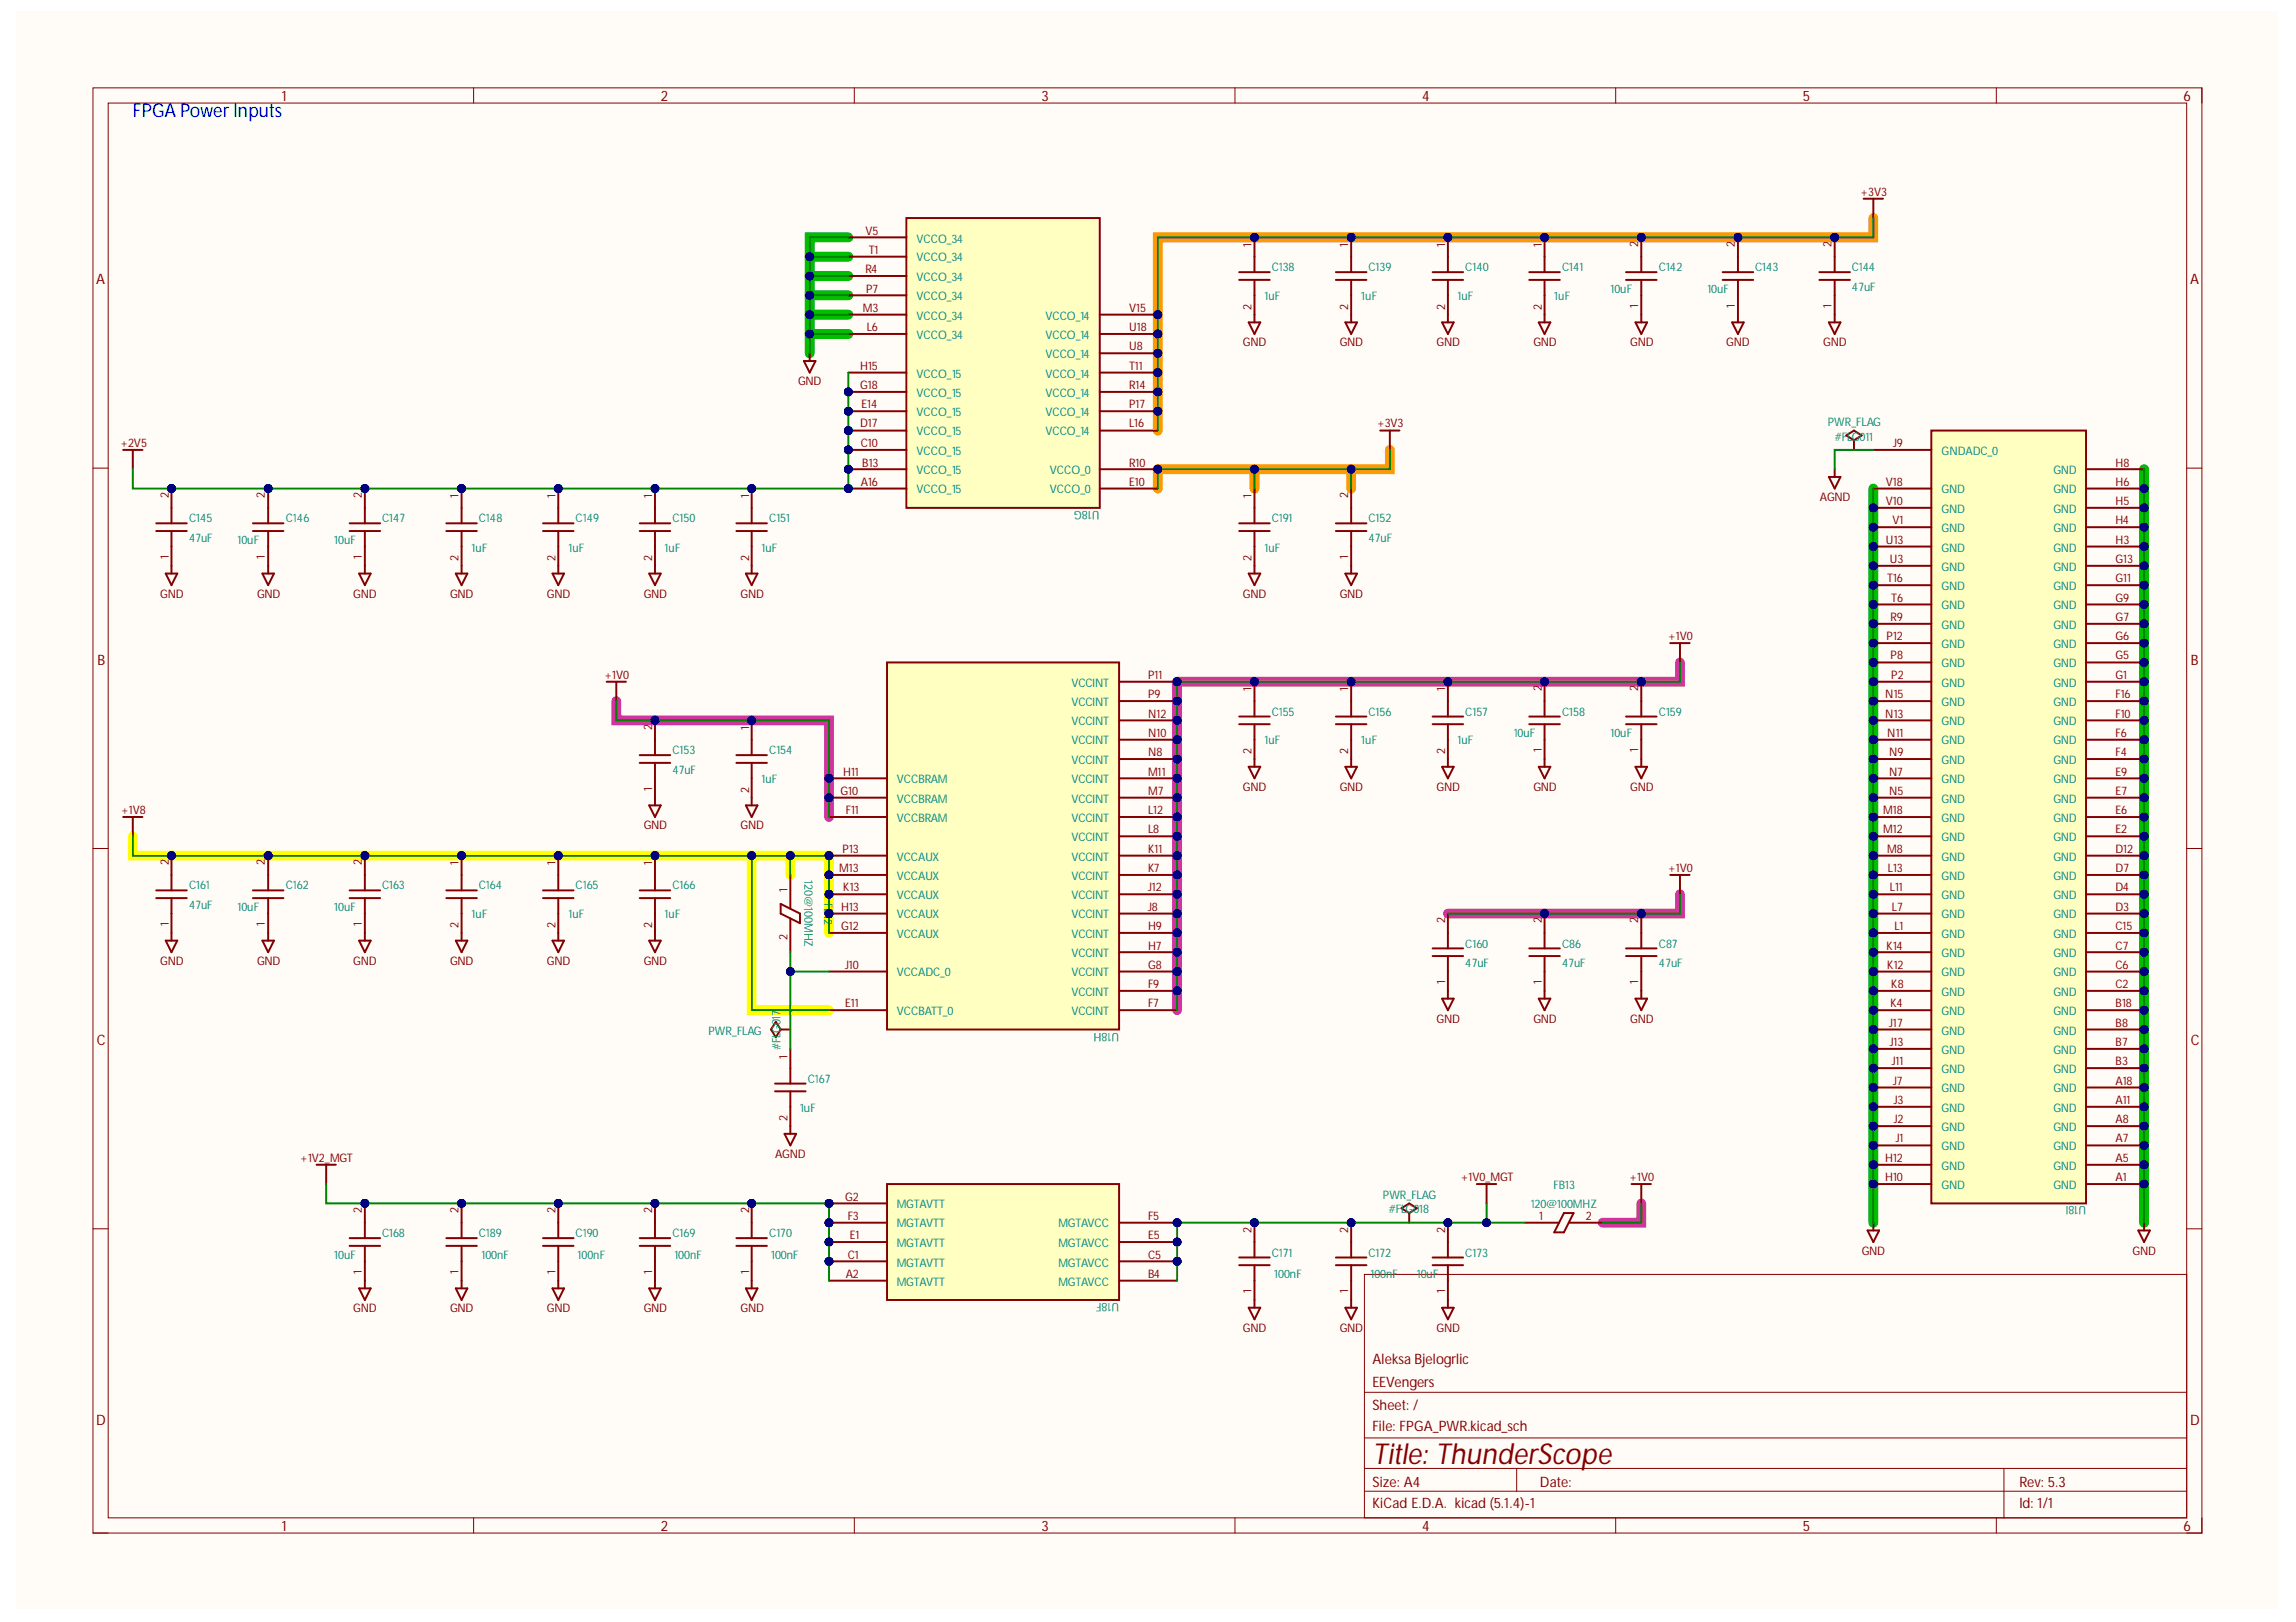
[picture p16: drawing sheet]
<svg xmlns="http://www.w3.org/2000/svg" width="297mm" height="210mm" viewBox="0 0 297 210" stroke-linecap="round" stroke-linejoin="round" font-family="sans-serif">
<defs><g id="words">
<text font-size="3.8" fill="#840000" x="177.6" y="189.4">Title: ThunderScope</text>
<text font-size="2.5" fill="#0000c2" x="17.2" y="15.1">FPGA Power Inputs</text>
<g font-size="1.9" fill="#840000">
<text x="36.5" y="13.1">1</text>
<text x="85.5" y="13.1">2</text>
<text x="134.7" y="13.1">3</text>
<text x="184" y="13.1">4</text>
<text x="233.2" y="13.1">5</text>
<text x="282.5" y="13.1">6</text>
<text x="12.4" y="36.8">A</text>
<text x="283.3" y="36.8">A</text>
<text x="12.6" y="86">B</text>
<text x="283.4" y="86">B</text>
<text x="12.5" y="135.2">C</text>
<text x="283.4" y="135.2">C</text>
<text x="177.6" y="179.5">EEVengers</text>
<text x="177.6" y="176.5">Aleksa Bjelogrlic</text>
<text x="12.4" y="184.5">D</text>
<text x="177.6" y="185.1">File: FPGA_PWR.kicad_sch</text>
<text x="177.6" y="182.4">Sheet: /</text>
<text x="283.3" y="184.5">D</text>
<text x="177.6" y="195.1">KiCad E.D.A. kicad (5.1.4)-1</text>
<text x="177.6" y="192.4">Size: A4</text>
<text x="199.2" y="192.4">Date:</text>
<text x="261.3" y="192.4">Rev: 5.3</text>
<text x="261.3" y="195.1">Id: 1/1</text>
<text x="36.5" y="198.2">1</text>
<text x="85.5" y="198.2">2</text>
<text x="134.7" y="198.2">3</text>
<text x="184" y="198.2">4</text>
<text x="233.2" y="198.2">5</text>
<text x="282.5" y="198.2">6</text>
</g>
<g font-size="1.5" fill="#800000">
<text x="240.7" y="25.4">+3V3</text>
<text x="160.8" y="44.8">GND</text>
<text x="173.3" y="44.8">GND</text>
<text x="185.8" y="44.8">GND</text>
<text x="198.4" y="44.8">GND</text>
<text x="210.9" y="44.8">GND</text>
<text x="223.3" y="44.8">GND</text>
<text x="235.9" y="44.8">GND</text>
<text x="103.2" y="49.8">GND</text>
<text x="15.6" y="57.9">+2V5</text>
<text x="178.1" y="55.3">+3V3</text>
<text x="235.4" y="64.9">AGND</text>
<text x="20.7" y="77.4">GND</text>
<text x="33.3" y="77.4">GND</text>
<text x="45.7" y="77.4">GND</text>
<text x="58.2" y="77.4">GND</text>
<text x="70.8" y="77.4">GND</text>
<text x="83.3" y="77.4">GND</text>
<text x="95.8" y="77.4">GND</text>
<text x="160.8" y="77.4">GND</text>
<text x="173.3" y="77.4">GND</text>
<text x="215.8" y="82.9">+1V0</text>
<text x="78.2" y="87.9">+1V0</text>
<text x="15.7" y="105.4">+1V8</text>
<text x="83.3" y="107.3">GND</text>
<text x="95.8" y="107.3">GND</text>
<text x="160.8" y="102.3">GND</text>
<text x="173.3" y="102.3">GND</text>
<text x="185.8" y="102.3">GND</text>
<text x="198.4" y="102.3">GND</text>
<text x="210.9" y="102.3">GND</text>
<text x="215.8" y="112.8">+1V0</text>
<text x="20.7" y="124.8">GND</text>
<text x="33.3" y="124.8">GND</text>
<text x="45.7" y="124.8">GND</text>
<text x="58.2" y="124.8">GND</text>
<text x="70.8" y="124.8">GND</text>
<text x="83.3" y="124.8">GND</text>
<text x="185.8" y="132.4">GND</text>
<text x="198.4" y="132.4">GND</text>
<text x="210.9" y="132.4">GND</text>
<text x="100.3" y="149.9">AGND</text>
<text x="38.8" y="150.4">+1V2_MGT</text>
<text x="189" y="152.8">+1V0_MGT</text>
<text x="210.8" y="152.8">+1V0</text>
<text x="240.9" y="162.4">GND</text>
<text x="275.9" y="162.4">GND</text>
<text x="45.7" y="169.8">GND</text>
<text x="58.2" y="169.8">GND</text>
<text x="70.8" y="169.8">GND</text>
<text x="83.3" y="169.8">GND</text>
<text x="95.8" y="169.8">GND</text>
<text x="160.8" y="172.4">GND</text>
<text x="173.3" y="172.4">GND</text>
<text x="185.8" y="172.4">GND</text>
</g>
<g font-size="1.5" fill="#840000">
<text x="112" y="35.4">R4</text>
<text x="112" y="30.4">V5</text>
<text x="112.4" y="32.8">T1</text>
<text x="161.9" y="32" transform="rotate(-90 161.9 32)">1</text>
<text x="174.4" y="32" transform="rotate(-90 174.4 32)">1</text>
<text x="186.9" y="32" transform="rotate(-90 186.9 32)">1</text>
<text x="199.5" y="32" transform="rotate(-90 199.5 32)">1</text>
<text x="211.9" y="32" transform="rotate(-90 211.9 32)">2</text>
<text x="224.4" y="32" transform="rotate(-90 224.4 32)">2</text>
<text x="237" y="32" transform="rotate(-90 237 32)">2</text>
<text x="111.6" y="40.3">M3</text>
<text x="112.1" y="37.9">P7</text>
<text x="146.1" y="40.3">V15</text>
<text x="161.9" y="40.1" transform="rotate(-90 161.9 40.1)">2</text>
<text x="174.4" y="40.1" transform="rotate(-90 174.4 40.1)">2</text>
<text x="186.9" y="40.1" transform="rotate(-90 186.9 40.1)">2</text>
<text x="199.5" y="40.1" transform="rotate(-90 199.5 40.1)">2</text>
<text x="211.9" y="39.8" transform="rotate(-90 211.9 39.8)">1</text>
<text x="224.4" y="39.8" transform="rotate(-90 224.4 39.8)">1</text>
<text x="237" y="39.8" transform="rotate(-90 237 39.8)">1</text>
<text x="111.3" y="47.9">H15</text>
<text x="112.1" y="42.9">L6</text>
<text x="146.1" y="47.9">T11</text>
<text x="146.1" y="45.3">U8</text>
<text x="146.1" y="42.9">U18</text>
<text x="111.3" y="50.3">G18</text>
<text x="111.5" y="52.9">E14</text>
<text x="146.1" y="50.3">R14</text>
<text x="146.1" y="52.9">P17</text>
<text x="111.3" y="55.3">D17</text>
<text x="111.4" y="57.9">C10</text>
<text x="146.1" y="55.3">L16</text>
<text x="244.9" y="57.9">J9</text>
<text x="21.8" y="64.5" transform="rotate(-90 21.8 64.5)">2</text>
<text x="34.3" y="64.5" transform="rotate(-90 34.3 64.5)">2</text>
<text x="46.8" y="64.5" transform="rotate(-90 46.8 64.5)">2</text>
<text x="59.3" y="64.5" transform="rotate(-90 59.3 64.5)">1</text>
<text x="71.9" y="64.5" transform="rotate(-90 71.9 64.5)">1</text>
<text x="84.4" y="64.5" transform="rotate(-90 84.4 64.5)">1</text>
<text x="96.9" y="64.5" transform="rotate(-90 96.9 64.5)">1</text>
<text x="111.4" y="62.8">A16</text>
<text x="111.5" y="60.4">B13</text>
<text x="146.1" y="60.4">R10</text>
<text x="146.1" y="62.8">E10</text>
<text x="161.9" y="64.5" transform="rotate(-90 161.9 64.5)">1</text>
<text x="174.4" y="64.5" transform="rotate(-90 174.4 64.5)">2</text>
<text x="244" y="65.4">V10</text>
<text x="244" y="62.8">V18</text>
<text x="273.7" y="60.4">H8</text>
<text x="273.7" y="62.8">H6</text>
<text x="273.7" y="65.4">H5</text>
<text x="244" y="70.4">U13</text>
<text x="244.8" y="67.8">V1</text>
<text x="273.7" y="67.8">H4</text>
<text x="273.7" y="70.4">H3</text>
<text x="21.8" y="72.3" transform="rotate(-90 21.8 72.3)">1</text>
<text x="34.3" y="72.3" transform="rotate(-90 34.3 72.3)">1</text>
<text x="46.8" y="72.3" transform="rotate(-90 46.8 72.3)">1</text>
<text x="59.3" y="72.7" transform="rotate(-90 59.3 72.7)">2</text>
<text x="71.9" y="72.7" transform="rotate(-90 71.9 72.7)">2</text>
<text x="84.4" y="72.7" transform="rotate(-90 84.4 72.7)">2</text>
<text x="96.9" y="72.7" transform="rotate(-90 96.9 72.7)">2</text>
<text x="161.9" y="72.7" transform="rotate(-90 161.9 72.7)">2</text>
<text x="174.4" y="72.3" transform="rotate(-90 174.4 72.3)">1</text>
<text x="244.2" y="75.4">T16</text>
<text x="244.5" y="72.8">U3</text>
<text x="244.7" y="77.9">T6</text>
<text x="273.7" y="72.8">G13</text>
<text x="273.7" y="75.4">G11</text>
<text x="273.7" y="77.9">G9</text>
<text x="244.1" y="82.9">P12</text>
<text x="244.6" y="80.3">R9</text>
<text x="273.7" y="80.3">G7</text>
<text x="273.7" y="82.9">G6</text>
<text x="148.5" y="87.9">P11</text>
<text x="161.9" y="89.5" transform="rotate(-90 161.9 89.5)">1</text>
<text x="174.4" y="89.5" transform="rotate(-90 174.4 89.5)">1</text>
<text x="186.9" y="89.5" transform="rotate(-90 186.9 89.5)">1</text>
<text x="199.5" y="89.5" transform="rotate(-90 199.5 89.5)">2</text>
<text x="211.9" y="89.5" transform="rotate(-90 211.9 89.5)">2</text>
<text x="244.6" y="85.3">P8</text>
<text x="244.7" y="87.9">P2</text>
<text x="273.7" y="85.3">G5</text>
<text x="273.7" y="87.9">G1</text>
<text x="84.4" y="94.5" transform="rotate(-90 84.4 94.5)">2</text>
<text x="96.9" y="94.5" transform="rotate(-90 96.9 94.5)">1</text>
<text x="148.5" y="90.3">P9</text>
<text x="148.5" y="92.9">N12</text>
<text x="148.5" y="95.3">N10</text>
<text x="243.9" y="90.3">N15</text>
<text x="243.9" y="92.9">N13</text>
<text x="244.2" y="95.3">N11</text>
<text x="273.7" y="90.3">F16</text>
<text x="273.7" y="92.9">F10</text>
<text x="273.7" y="95.3">F6</text>
<text x="109.1" y="100.4">H11</text>
<text x="148.5" y="100.4">M11</text>
<text x="148.5" y="97.9">N8</text>
<text x="161.9" y="97.6" transform="rotate(-90 161.9 97.6)">2</text>
<text x="174.4" y="97.6" transform="rotate(-90 174.4 97.6)">2</text>
<text x="186.9" y="97.6" transform="rotate(-90 186.9 97.6)">2</text>
<text x="199.5" y="97.3" transform="rotate(-90 199.5 97.3)">1</text>
<text x="211.9" y="97.3" transform="rotate(-90 211.9 97.3)">1</text>
<text x="244.4" y="97.9">N9</text>
<text x="244.4" y="100.4">N7</text>
<text x="273.7" y="97.9">F4</text>
<text x="273.7" y="100.4">E9</text>
<text x="84.4" y="102.3" transform="rotate(-90 84.4 102.3)">1</text>
<text x="96.9" y="102.7" transform="rotate(-90 96.9 102.7)">2</text>
<text x="108.7" y="102.8">G10</text>
<text x="109.4" y="105.4">F11</text>
<text x="148.5" y="107.8">L8</text>
<text x="148.5" y="105.4">L12</text>
<text x="148.5" y="102.8">M7</text>
<text x="243.7" y="105.4">M18</text>
<text x="243.7" y="107.8">M12</text>
<text x="244.4" y="102.8">N5</text>
<text x="273.7" y="102.8">E7</text>
<text x="273.7" y="105.4">E6</text>
<text x="273.7" y="107.8">E2</text>
<text x="21.8" y="112" transform="rotate(-90 21.8 112)">2</text>
<text x="34.3" y="112" transform="rotate(-90 34.3 112)">2</text>
<text x="46.8" y="112" transform="rotate(-90 46.8 112)">2</text>
<text x="59.3" y="112" transform="rotate(-90 59.3 112)">1</text>
<text x="71.9" y="112" transform="rotate(-90 71.9 112)">1</text>
<text x="84.4" y="112" transform="rotate(-90 84.4 112)">1</text>
<text x="108.6" y="112.8">M13</text>
<text x="109" y="110.4">P13</text>
<text x="148.5" y="110.4">K11</text>
<text x="148.5" y="112.8">K7</text>
<text x="244.2" y="110.4">M8</text>
<text x="244.2" y="112.8">L13</text>
<text x="273.7" y="110.4">D12</text>
<text x="273.7" y="112.8">D7</text>
<text x="21.8" y="119.8" transform="rotate(-90 21.8 119.8)">1</text>
<text x="34.3" y="119.8" transform="rotate(-90 34.3 119.8)">1</text>
<text x="46.8" y="119.8" transform="rotate(-90 46.8 119.8)">1</text>
<text x="101.9" y="115.4" transform="rotate(-90 101.9 115.4)">1</text>
<text x="108.8" y="117.9">H13</text>
<text x="109.1" y="115.4">K13</text>
<text x="148.5" y="115.4">J12</text>
<text x="148.5" y="117.9">J8</text>
<text x="186.9" y="119.5" transform="rotate(-90 186.9 119.5)">2</text>
<text x="199.5" y="119.5" transform="rotate(-90 199.5 119.5)">2</text>
<text x="211.9" y="119.5" transform="rotate(-90 211.9 119.5)">2</text>
<text x="244.5" y="115.4">L11</text>
<text x="244.8" y="117.9">L7</text>
<text x="273.7" y="117.9">D3</text>
<text x="273.7" y="115.4">D4</text>
<text x="59.3" y="120.1" transform="rotate(-90 59.3 120.1)">2</text>
<text x="71.9" y="120.1" transform="rotate(-90 71.9 120.1)">2</text>
<text x="84.4" y="120.1" transform="rotate(-90 84.4 120.1)">2</text>
<text x="101.9" y="121.7" transform="rotate(-90 101.9 121.7)">2</text>
<text x="108.8" y="120.4">G12</text>
<text x="109.3" y="125.3">J10</text>
<text x="148.5" y="120.4">H9</text>
<text x="148.5" y="122.9">H7</text>
<text x="148.5" y="125.3">G8</text>
<text x="244.1" y="122.9">K14</text>
<text x="244.2" y="125.3">K12</text>
<text x="245.1" y="120.4">L1</text>
<text x="273.7" y="125.3">C6</text>
<text x="273.7" y="122.9">C7</text>
<text x="273.7" y="120.4">C15</text>
<text x="109.3" y="130.3">E11</text>
<text x="148.5" y="127.9">F9</text>
<text x="148.5" y="130.3">F7</text>
<text x="186.9" y="127.4" transform="rotate(-90 186.9 127.4)">1</text>
<text x="199.5" y="127.4" transform="rotate(-90 199.5 127.4)">1</text>
<text x="211.9" y="127.4" transform="rotate(-90 211.9 127.4)">1</text>
<text x="244.6" y="130.3">K4</text>
<text x="244.7" y="127.9">K8</text>
<text x="273.7" y="127.9">C2</text>
<text x="273.7" y="130.3">B18</text>
<text x="101.9" y="137" transform="rotate(-90 101.9 137)">1</text>
<text x="244.4" y="132.9">J17</text>
<text x="244.5" y="135.4">J13</text>
<text x="244.8" y="137.9">J11</text>
<text x="273.7" y="132.9">B8</text>
<text x="273.7" y="135.4">B7</text>
<text x="273.7" y="137.9">B3</text>
<text x="244.9" y="140.4">J7</text>
<text x="245" y="142.8">J3</text>
<text x="273.7" y="140.4">A18</text>
<text x="273.7" y="142.8">A11</text>
<text x="101.9" y="145.1" transform="rotate(-90 101.9 145.1)">2</text>
<text x="245" y="145.4">J2</text>
<text x="245.3" y="147.8">J1</text>
<text x="273.7" y="145.4">A8</text>
<text x="273.7" y="147.8">A7</text>
<text x="109.3" y="155.4">G2</text>
<text x="243.9" y="150.4">H12</text>
<text x="243.9" y="152.8">H10</text>
<text x="273.7" y="150.4">A5</text>
<text x="273.7" y="152.8">A1</text>
<text x="46.8" y="157" transform="rotate(-90 46.8 157)">2</text>
<text x="59.3" y="157" transform="rotate(-90 59.3 157)">2</text>
<text x="71.9" y="157" transform="rotate(-90 71.9 157)">2</text>
<text x="84.4" y="157" transform="rotate(-90 84.4 157)">2</text>
<text x="96.9" y="157" transform="rotate(-90 96.9 157)">2</text>
<text x="109.7" y="157.9">F3</text>
<text x="109.9" y="160.4">E1</text>
<text x="148.5" y="157.9">F5</text>
<text x="148.5" y="160.4">E5</text>
<text x="161.9" y="159.5" transform="rotate(-90 161.9 159.5)">2</text>
<text x="174.4" y="159.5" transform="rotate(-90 174.4 159.5)">2</text>
<text x="186.9" y="159.5" transform="rotate(-90 186.9 159.5)">2</text>
<text x="199.1" y="157.9">1</text>
<text x="205.1" y="157.9">2</text>
<text x="46.8" y="164.8" transform="rotate(-90 46.8 164.8)">1</text>
<text x="59.3" y="164.8" transform="rotate(-90 59.3 164.8)">1</text>
<text x="71.9" y="164.8" transform="rotate(-90 71.9 164.8)">1</text>
<text x="84.4" y="164.8" transform="rotate(-90 84.4 164.8)">1</text>
<text x="96.9" y="164.8" transform="rotate(-90 96.9 164.8)">1</text>
<text x="109.4" y="165.3">A2</text>
<text x="109.7" y="162.9">C1</text>
<text x="148.5" y="162.9">C5</text>
<text x="148.5" y="165.3">B4</text>
<text x="161.9" y="167.4" transform="rotate(-90 161.9 167.4)">1</text>
<text x="174.4" y="167.4" transform="rotate(-90 174.4 167.4)">1</text>
<text x="186.9" y="167.4" transform="rotate(-90 186.9 167.4)">1</text>
</g>
<g font-size="1.5" fill="#008484">
<text x="118.6" y="33.8">VCCO_34</text>
<text x="118.6" y="31.4">VCCO_34</text>
<text x="164.5" y="35.1">C138</text>
<text x="177" y="35.1">C139</text>
<text x="189.6" y="35.1">C140</text>
<text x="202.1" y="35.1">C141</text>
<text x="214.6" y="35.1">C142</text>
<text x="227.1" y="35.1">C143</text>
<text x="239.6" y="35.1">C144</text>
<text x="118.6" y="36.4">VCCO_34</text>
<text x="118.6" y="38.8">VCCO_34</text>
<text x="118.6" y="41.4">VCCO_34</text>
<text x="135.2" y="41.4">VCCO_14</text>
<text x="163.6" y="38.8">1uF</text>
<text x="176.1" y="38.8">1uF</text>
<text x="188.6" y="38.8">1uF</text>
<text x="201.1" y="38.8">1uF</text>
<text x="208.4" y="37.9">10uF</text>
<text x="220.9" y="37.9">10uF</text>
<text x="239.6" y="37.6">47uF</text>
<text x="118.6" y="43.8">VCCO_34</text>
<text x="135.2" y="46.4">VCCO_14</text>
<text x="135.2" y="43.8">VCCO_14</text>
<text x="118.6" y="48.9">VCCO_15</text>
<text x="118.6" y="51.3">VCCO_15</text>
<text x="118.6" y="53.9">VCCO_15</text>
<text x="135.2" y="48.9">VCCO_14</text>
<text x="135.2" y="51.3">VCCO_14</text>
<text x="135.2" y="53.9">VCCO_14</text>
<text x="118.6" y="56.3">VCCO_15</text>
<text x="118.6" y="58.9">VCCO_15</text>
<text x="135.2" y="56.3">VCCO_14</text>
<text x="236.5" y="55.1">PWR_FLAG</text>
<text x="237.4" y="57">#FLG011</text>
<text x="251.2" y="58.9">GNDADC_0</text>
<text x="118.6" y="61.3">VCCO_15</text>
<text x="118.6" y="63.9">VCCO_15</text>
<text x="135.8" y="61.3">VCCO_0</text>
<text x="135.8" y="63.9">VCCO_0</text>
<text x="251.2" y="63.9">GND</text>
<text x="265.7" y="61.3">GND</text>
<text x="265.7" y="63.9">GND</text>
<text x="24.5" y="70.1">47uF</text>
<text x="24.5" y="67.6">C145</text>
<text x="30.7" y="70.4">10uF</text>
<text x="37" y="67.6">C146</text>
<text x="43.2" y="70.4">10uF</text>
<text x="49.4" y="67.6">C147</text>
<text x="61" y="71.4">1uF</text>
<text x="61.9" y="67.6">C148</text>
<text x="73.5" y="71.4">1uF</text>
<text x="74.5" y="67.6">C149</text>
<text x="86" y="71.4">1uF</text>
<text x="87" y="67.6">C150</text>
<text x="98.5" y="71.4">1uF</text>
<text x="99.5" y="67.6">C151</text>
<text x="142.3" y="66.1" transform="rotate(-180 142.3 66.1)">U18G</text>
<text x="163.6" y="71.4">1uF</text>
<text x="164.5" y="67.6">C191</text>
<text x="177" y="70.1">47uF</text>
<text x="177" y="67.6">C152</text>
<text x="251.2" y="68.8">GND</text>
<text x="251.2" y="71.4">GND</text>
<text x="251.2" y="66.4">GND</text>
<text x="265.7" y="66.4">GND</text>
<text x="265.7" y="68.8">GND</text>
<text x="265.7" y="71.4">GND</text>
<text x="251.2" y="73.8">GND</text>
<text x="251.2" y="76.4">GND</text>
<text x="265.7" y="73.8">GND</text>
<text x="265.7" y="76.4">GND</text>
<text x="251.2" y="78.8">GND</text>
<text x="251.2" y="81.4">GND</text>
<text x="251.2" y="83.9">GND</text>
<text x="265.7" y="78.8">GND</text>
<text x="265.7" y="81.4">GND</text>
<text x="265.7" y="83.9">GND</text>
<text x="138.6" y="88.9">VCCINT</text>
<text x="251.2" y="86.4">GND</text>
<text x="251.2" y="88.9">GND</text>
<text x="265.7" y="86.4">GND</text>
<text x="265.7" y="88.9">GND</text>
<text x="138.6" y="91.3">VCCINT</text>
<text x="138.6" y="93.9">VCCINT</text>
<text x="164.5" y="92.6">C155</text>
<text x="177" y="92.6">C156</text>
<text x="189.6" y="92.6">C157</text>
<text x="195.8" y="95.3">10uF</text>
<text x="202.1" y="92.6">C158</text>
<text x="208.4" y="95.3">10uF</text>
<text x="214.6" y="92.6">C159</text>
<text x="251.2" y="91.3">GND</text>
<text x="251.2" y="93.9">GND</text>
<text x="265.7" y="91.3">GND</text>
<text x="265.7" y="93.9">GND</text>
<text x="87" y="100.1">47uF</text>
<text x="87" y="97.6">C153</text>
<text x="98.5" y="101.3">1uF</text>
<text x="99.5" y="97.6">C154</text>
<text x="116" y="101.3">VCCBRAM</text>
<text x="138.6" y="101.3">VCCINT</text>
<text x="138.6" y="96.3">VCCINT</text>
<text x="138.6" y="98.9">VCCINT</text>
<text x="163.6" y="96.3">1uF</text>
<text x="176.1" y="96.3">1uF</text>
<text x="188.6" y="96.3">1uF</text>
<text x="251.2" y="96.3">GND</text>
<text x="251.2" y="98.9">GND</text>
<text x="251.2" y="101.3">GND</text>
<text x="265.7" y="96.3">GND</text>
<text x="265.7" y="98.9">GND</text>
<text x="265.7" y="101.3">GND</text>
<text x="116" y="103.9">VCCBRAM</text>
<text x="116" y="106.4">VCCBRAM</text>
<text x="138.6" y="106.4">VCCINT</text>
<text x="138.6" y="103.9">VCCINT</text>
<text x="251.2" y="103.9">GND</text>
<text x="251.2" y="106.4">GND</text>
<text x="265.7" y="103.9">GND</text>
<text x="265.7" y="106.4">GND</text>
<text x="104.1" y="113.9" transform="rotate(90 104.1 113.9)">120@100MHZ</text>
<text x="116" y="113.8">VCCAUX</text>
<text x="116" y="111.4">VCCAUX</text>
<text x="138.6" y="111.4">VCCINT</text>
<text x="138.6" y="108.9">VCCINT</text>
<text x="138.6" y="113.8">VCCINT</text>
<text x="251.2" y="111.4">GND</text>
<text x="251.2" y="108.9">GND</text>
<text x="251.2" y="113.8">GND</text>
<text x="265.7" y="108.9">GND</text>
<text x="265.7" y="111.4">GND</text>
<text x="265.7" y="113.8">GND</text>
<text x="24.5" y="117.6">47uF</text>
<text x="24.5" y="115.1">C161</text>
<text x="30.7" y="117.9">10uF</text>
<text x="37" y="115.1">C162</text>
<text x="43.2" y="117.9">10uF</text>
<text x="49.4" y="115.1">C163</text>
<text x="61" y="118.8">1uF</text>
<text x="61.9" y="115.1">C164</text>
<text x="73.5" y="118.8">1uF</text>
<text x="74.5" y="115.1">C165</text>
<text x="86" y="118.8">1uF</text>
<text x="87" y="115.1">C166</text>
<text x="106.6" y="116.9" transform="rotate(90 106.6 116.9)">FB12</text>
<text x="116" y="116.4">VCCAUX</text>
<text x="116" y="118.8">VCCAUX</text>
<text x="138.6" y="116.4">VCCINT</text>
<text x="138.6" y="118.8">VCCINT</text>
<text x="251.2" y="118.8">GND</text>
<text x="251.2" y="116.4">GND</text>
<text x="265.7" y="118.8">GND</text>
<text x="265.7" y="116.4">GND</text>
<text x="116" y="121.4">VCCAUX</text>
<text x="138.6" y="121.4">VCCINT</text>
<text x="138.6" y="123.9">VCCINT</text>
<text x="189.6" y="125.1">47uF</text>
<text x="189.6" y="122.6">C160</text>
<text x="202.1" y="125.1">47uF</text>
<text x="202.1" y="122.6">C86</text>
<text x="214.6" y="125.1">47uF</text>
<text x="214.6" y="122.6">C87</text>
<text x="251.2" y="121.4">GND</text>
<text x="251.2" y="123.9">GND</text>
<text x="265.7" y="123.9">GND</text>
<text x="265.7" y="121.4">GND</text>
<text x="116" y="126.4">VCCADC_0</text>
<text x="116" y="131.3">VCCBATT_0</text>
<text x="138.6" y="128.9">VCCINT</text>
<text x="138.6" y="131.3">VCCINT</text>
<text x="138.6" y="126.4">VCCINT</text>
<text x="251.2" y="126.4">GND</text>
<text x="251.2" y="128.9">GND</text>
<text x="251.2" y="131.3">GND</text>
<text x="265.7" y="128.9">GND</text>
<text x="265.7" y="131.3">GND</text>
<text x="265.7" y="126.4">GND</text>
<text x="91.7" y="133.9">PWR_FLAG</text>
<text x="101" y="135.9" transform="rotate(-90 101 135.9)">#FLG017</text>
<text x="144.8" y="133.6" transform="rotate(-180 144.8 133.6)">U18H</text>
<text x="251.2" y="133.9">GND</text>
<text x="251.2" y="136.3">GND</text>
<text x="265.7" y="133.9">GND</text>
<text x="265.7" y="136.3">GND</text>
<text x="103.5" y="143.9">1uF</text>
<text x="104.5" y="140.1">C167</text>
<text x="251.2" y="138.9">GND</text>
<text x="251.2" y="141.3">GND</text>
<text x="251.2" y="143.9">GND</text>
<text x="265.7" y="138.9">GND</text>
<text x="265.7" y="141.3">GND</text>
<text x="265.7" y="143.9">GND</text>
<text x="251.2" y="146.4">GND</text>
<text x="251.2" y="148.9">GND</text>
<text x="265.7" y="146.4">GND</text>
<text x="265.7" y="148.9">GND</text>
<text x="178.9" y="155.1">PWR_FLAG</text>
<text x="201" y="153.8">FB13</text>
<text x="251.2" y="151.4">GND</text>
<text x="251.2" y="153.8">GND</text>
<text x="265.7" y="151.4">GND</text>
<text x="265.7" y="153.8">GND</text>
<text x="49.4" y="160.1">C168</text>
<text x="61.9" y="160.1">C189</text>
<text x="74.5" y="160.1">C190</text>
<text x="87" y="160.1">C169</text>
<text x="99.5" y="160.1">C170</text>
<text x="116" y="156.4">MGTAVTT</text>
<text x="116" y="158.8">MGTAVTT</text>
<text x="116" y="161.4">MGTAVTT</text>
<text x="136.9" y="158.8">MGTAVCC</text>
<text x="136.9" y="161.4">MGTAVCC</text>
<text x="179.7" y="157">#FLG018</text>
<text x="198" y="156.4">120@100MHZ</text>
<text x="269.9" y="156.1" transform="rotate(-180 269.9 156.1)">U18I</text>
<text x="43.2" y="162.9">10uF</text>
<text x="62.3" y="162.9">100nF</text>
<text x="74.7" y="162.9">100nF</text>
<text x="87.3" y="162.9">100nF</text>
<text x="99.8" y="162.9">100nF</text>
<text x="116" y="163.9">MGTAVTT</text>
<text x="116" y="166.4">MGTAVTT</text>
<text x="136.9" y="163.9">MGTAVCC</text>
<text x="136.9" y="166.4">MGTAVCC</text>
<text x="164.5" y="162.6">C171</text>
<text x="164.9" y="165.3">100nF</text>
<text x="177" y="162.6">C172</text>
<text x="177.3" y="165.3">100nF</text>
<text x="183.3" y="165.3">10uF</text>
<text x="189.6" y="162.6">C173</text>
<text x="144.8" y="168.6" transform="rotate(-180 144.8 168.6)">U18F</text>
</g>
</g></defs>
<g fill="#fffcf8">
<path d="M2.2 1.5h292.5v206.7h-292.5z" fill-rule="evenodd"/>
<path d="M2.2 1.5h292.5v206.7h-292.5z" fill-rule="evenodd"/>
</g>
<path d="M104.8 33.2v12.5M104.8 35.7h5M104.8 38.2h5M104.8 33.2h5M109.8 30.7h-5v2.5M104.8 43.2h5M104.8 40.7h5M242.4 63.2v95M277.4 60.7v97.5" fill="none" stroke="#00be00" stroke-width="1.3"/>
<path d="M79.7 90.7v2.5h27.6v12.5M217.3 85.7v2.5h-65v42.5M217.3 115.7v2.5h-30M212.3 155.7v2.5h-5" fill="none" stroke="#d0349e" stroke-width="1.3"/>
<path d="M242.4 28.2v2.5h-92.6v25M179.8 58.2v2.5h-5M162.3 60.7v2.5M174.8 60.7h-25v2.5M174.8 60.7v2.5" fill="none" stroke="#f90" stroke-width="1.3"/>
<path d="M17.2 108.2v2.5h90.1v10M97.2 110.7v20h10.1M102.2 110.7v2.5" fill="none" stroke="#ff0" stroke-width="1.3"/>
<g fill="none" stroke="#840000" stroke-width=".13">
<path d="M12 11.4h272.9v187h-272.9zM14 13.3h268.9v183.1h-268.9zM61.3 11.4v1.9M110.5 11.4v1.9M159.8 11.4v1.9M209 11.4v1.9M258.3 11.4v1.9M284.9 11.4v1.9M12 60.6h2M282.9 60.6h2M12 109.8h2M282.9 109.8h2"/>
<path d="M12 159h2M282.9 159h2M176.5 164.9h106.4v31.5h-106.4zM12 198.4h2M61.3 196.4v2M110.5 196.4v2M159.8 196.4v2M176.5 193h106.4M176.5 190h106.4M176.5 186.1h106.4M176.5 180.2h106.4M196.2 190v3"/>
<path d="M209 196.4v2M258.3 196.4v2M259.3 190v6.4M284.9 196.4v2h-2"/>
</g>
<path d="M186.6 129.2h1.5l-.8 1.5zM187.3 128.2v1" fill="none" stroke="#800000" stroke-width=".25"/>
<circle cx="84.7" cy="63.2" r=".5" fill="#000080"/>
<circle cx="84.7" cy="63.2" r=".5" fill="none" stroke="#000080" stroke-width=".13"/>
<path d="M82.8 67.7h3.9M82.8 68.7h3.9M84.7 63.2v4.5M84.7 68.7v2" fill="none" stroke="#840000" stroke-width=".25"/>
<circle cx="84.7" cy="63.2" r=".5" fill="#000080"/>
<circle cx="84.7" cy="63.2" r=".5" fill="none" stroke="#000080" stroke-width=".13"/>
<path d="M84.7 70.7v2.5" fill="none" stroke="#840000" stroke-width=".25"/>
<path d="M161.5 99.2h1.5l-.7 1.5zM162.3 98.2v1M199.1 129.2h1.5l-.8 1.5zM199.8 128.2v1M211.6 129.2h1.5l-.8 1.5zM212.3 128.2v1" fill="none" stroke="#800000" stroke-width=".25"/>
<circle cx="97.2" cy="155.7" r=".5" fill="#000080"/>
<circle cx="97.2" cy="155.7" r=".5" fill="none" stroke="#000080" stroke-width=".13"/>
<path d="M97.2 155.7v4.5M95.3 160.2h3.9M95.3 161.2h3.9M97.2 161.2v4.5" fill="none" stroke="#840000" stroke-width=".25"/>
<circle cx="97.2" cy="155.7" r=".5" fill="#000080"/>
<circle cx="97.2" cy="155.7" r=".5" fill="none" stroke="#000080" stroke-width=".13"/>
<path d="M21.4 74.2h1.5l-.7 1.5zM22.2 73.2v1" fill="none" stroke="#800000" stroke-width=".25"/>
<circle cx="59.7" cy="63.2" r=".5" fill="#000080"/>
<circle cx="59.7" cy="63.2" r=".5" fill="none" stroke="#000080" stroke-width=".13"/>
<path d="M57.7 67.7h4M57.7 68.7h4M59.7 63.2v4.5M59.7 68.7v2" fill="none" stroke="#840000" stroke-width=".25"/>
<circle cx="59.7" cy="63.2" r=".5" fill="#000080"/>
<circle cx="59.7" cy="63.2" r=".5" fill="none" stroke="#000080" stroke-width=".13"/>
<path d="M59.7 70.7v2.5" fill="none" stroke="#840000" stroke-width=".25"/>
<path d="M78.5 88.2h2.5M79.7 88.2v2.5" fill="none" stroke="#800000" stroke-width=".25"/>
<circle cx="47.2" cy="63.2" r=".5" fill="#000080"/>
<circle cx="47.2" cy="63.2" r=".5" fill="none" stroke="#000080" stroke-width=".13"/>
<path d="M45.2 67.7h4M45.2 68.7h4M47.2 63.2v4.5M47.2 68.7v4.5" fill="none" stroke="#840000" stroke-width=".25"/>
<circle cx="47.2" cy="63.2" r=".5" fill="#000080"/>
<circle cx="47.2" cy="63.2" r=".5" fill="none" stroke="#000080" stroke-width=".13"/>
<circle cx="162.3" cy="88.2" r=".5" fill="#000080"/>
<circle cx="162.3" cy="88.2" r=".5" fill="none" stroke="#000080" stroke-width=".13"/>
<path d="M160.3 92.7h4M160.3 93.7h4M162.3 88.2v4.5M162.3 93.7v2" fill="none" stroke="#840000" stroke-width=".25"/>
<circle cx="162.3" cy="88.2" r=".5" fill="#000080"/>
<circle cx="162.3" cy="88.2" r=".5" fill="none" stroke="#000080" stroke-width=".13"/>
<path d="M162.3 95.7v2.5" fill="none" stroke="#840000" stroke-width=".25"/>
<circle cx="97.2" cy="63.2" r=".5" fill="#000080"/>
<circle cx="97.2" cy="63.2" r=".5" fill="none" stroke="#000080" stroke-width=".13"/>
<path d="M95.3 67.7h3.9M95.3 68.7h3.9M97.2 63.2v4.5M97.2 68.7v2" fill="none" stroke="#840000" stroke-width=".25"/>
<circle cx="97.2" cy="63.2" r=".5" fill="#000080"/>
<circle cx="97.2" cy="63.2" r=".5" fill="none" stroke="#000080" stroke-width=".13"/>
<path d="M97.2 70.7v2.5" fill="none" stroke="#840000" stroke-width=".25"/>
<g fill="none" stroke="#800000" stroke-width=".25">
<path d="M186.6 41.7h1.5l-.8 1.5zM187.3 40.7v1M199.1 41.7h1.5l-.8 1.5zM199.8 40.7v1M211.6 41.7h1.5l-.8 1.5zM212.3 40.7v1M161.5 74.2h1.5l-.7 1.5zM162.3 73.2v1M15.9 105.7h2.5M17.2 105.7v2.5M211.1 153.2h2.5M212.3 153.2v2.5"/>
<path d="M241.6 159.2h1.5l-.7 1.5zM242.4 158.2v1M46.5 166.7h1.5l-.8 1.5zM47.2 165.7v1M84 166.7h1.5l-.8 1.5zM84.7 165.7v1"/>
</g>
<circle cx="187.3" cy="88.2" r=".5" fill="#000080"/>
<circle cx="187.3" cy="88.2" r=".5" fill="none" stroke="#000080" stroke-width=".13"/>
<path d="M185.3 92.7h4M185.3 93.7h4M187.3 88.2v4.5M187.3 93.7v2" fill="none" stroke="#840000" stroke-width=".25"/>
<circle cx="187.3" cy="88.2" r=".5" fill="#000080"/>
<circle cx="187.3" cy="88.2" r=".5" fill="none" stroke="#000080" stroke-width=".13"/>
<path d="M187.3 95.7v2.5" fill="none" stroke="#840000" stroke-width=".25"/>
<circle cx="237.4" cy="30.7" r=".5" fill="#000080"/>
<circle cx="237.4" cy="30.7" r=".5" fill="none" stroke="#000080" stroke-width=".13"/>
<path d="M235.4 35.2h3.9M235.4 36.2h3.9M237.4 30.7v4.5M237.4 36.2v4.5" fill="none" stroke="#840000" stroke-width=".25"/>
<circle cx="237.4" cy="30.7" r=".5" fill="#000080"/>
<circle cx="237.4" cy="30.7" r=".5" fill="none" stroke="#000080" stroke-width=".13"/>
<path d="M71.5 166.7h1.5l-.8 1.5zM72.2 165.7v1" fill="none" stroke="#800000" stroke-width=".25"/>
<circle cx="212.3" cy="88.2" r=".5" fill="#000080"/>
<circle cx="212.3" cy="88.2" r=".5" fill="none" stroke="#000080" stroke-width=".13"/>
<path d="M210.4 92.7h3.9M210.4 93.7h3.9M212.3 88.2v4.5M212.3 93.7v4.5" fill="none" stroke="#840000" stroke-width=".25"/>
<circle cx="212.3" cy="88.2" r=".5" fill="#000080"/>
<circle cx="212.3" cy="88.2" r=".5" fill="none" stroke="#000080" stroke-width=".13"/>
<circle cx="72.2" cy="110.7" r=".5" fill="#000080"/>
<circle cx="72.2" cy="110.7" r=".5" fill="none" stroke="#000080" stroke-width=".13"/>
<path d="M70.2 115.2h4M70.2 116.2h4M72.2 110.7v4.5M72.2 116.2v2" fill="none" stroke="#840000" stroke-width=".25"/>
<circle cx="72.2" cy="110.7" r=".5" fill="#000080"/>
<circle cx="72.2" cy="110.7" r=".5" fill="none" stroke="#000080" stroke-width=".13"/>
<path d="M72.2 118.2v2.5M100.4 132.2l.6 1-.6 1-.7-1zM101 133.2h1.2" fill="none" stroke="#840000" stroke-width=".25"/>
<path d="M211.6 99.2h1.5l-.8 1.5zM212.3 98.2v1" fill="none" stroke="#800000" stroke-width=".25"/>
<circle cx="174.8" cy="30.7" r=".5" fill="#000080"/>
<circle cx="174.8" cy="30.7" r=".5" fill="none" stroke="#000080" stroke-width=".13"/>
<path d="M172.8 35.2h4M172.8 36.2h4M174.8 30.7v4.5M174.8 36.2v2" fill="none" stroke="#840000" stroke-width=".25"/>
<circle cx="174.8" cy="30.7" r=".5" fill="#000080"/>
<circle cx="174.8" cy="30.7" r=".5" fill="none" stroke="#000080" stroke-width=".13"/>
<path d="M174.8 38.2v2.5" fill="none" stroke="#840000" stroke-width=".25"/>
<path d="M15.9 58.2h2.5M17.2 58.2v2.5" fill="none" stroke="#800000" stroke-width=".25"/>
<circle cx="34.7" cy="110.7" r=".5" fill="#000080"/>
<circle cx="34.7" cy="110.7" r=".5" fill="none" stroke="#000080" stroke-width=".13"/>
<path d="M32.7 115.2h4M32.7 116.2h4M34.7 110.7v4.5M34.7 116.2v4.5" fill="none" stroke="#840000" stroke-width=".25"/>
<circle cx="34.7" cy="110.7" r=".5" fill="#000080"/>
<circle cx="34.7" cy="110.7" r=".5" fill="none" stroke="#000080" stroke-width=".13"/>
<circle cx="72.2" cy="155.7" r=".5" fill="#000080"/>
<circle cx="72.2" cy="155.7" r=".5" fill="none" stroke="#000080" stroke-width=".13"/>
<path d="M72.2 155.7v4.5M70.2 160.2h4M70.2 161.2h4M72.2 161.2v4.5" fill="none" stroke="#840000" stroke-width=".25"/>
<circle cx="72.2" cy="155.7" r=".5" fill="#000080"/>
<circle cx="72.2" cy="155.7" r=".5" fill="none" stroke="#000080" stroke-width=".13"/>
<path d="M174.1 41.7h1.5l-.8 1.5zM174.8 40.7v1M71.5 74.2h1.5l-.8 1.5zM72.2 73.2v1M96.5 74.2h1.5l-.8 1.5zM97.2 73.2v1M276.6 159.2h1.5l-.7 1.5zM277.4 158.2v1" fill="none" stroke="#800000" stroke-width=".25"/>
<circle cx="199.8" cy="30.7" r=".5" fill="#000080"/>
<circle cx="199.8" cy="30.7" r=".5" fill="none" stroke="#000080" stroke-width=".13"/>
<path d="M197.8 35.2h4M197.8 36.2h4M199.8 30.7v4.5M199.8 36.2v2" fill="none" stroke="#840000" stroke-width=".25"/>
<circle cx="199.8" cy="30.7" r=".5" fill="#000080"/>
<circle cx="199.8" cy="30.7" r=".5" fill="none" stroke="#000080" stroke-width=".13"/>
<path d="M199.8 38.2v2.5" fill="none" stroke="#840000" stroke-width=".25"/>
<circle cx="84.7" cy="155.7" r=".5" fill="#000080"/>
<circle cx="84.7" cy="155.7" r=".5" fill="none" stroke="#000080" stroke-width=".13"/>
<path d="M84.7 155.7v4.5M82.8 160.2h3.9M82.8 161.2h3.9M84.7 161.2v4.5" fill="none" stroke="#840000" stroke-width=".25"/>
<circle cx="84.7" cy="155.7" r=".5" fill="#000080"/>
<circle cx="84.7" cy="155.7" r=".5" fill="none" stroke="#000080" stroke-width=".13"/>
<circle cx="47.2" cy="110.7" r=".5" fill="#000080"/>
<circle cx="47.2" cy="110.7" r=".5" fill="none" stroke="#000080" stroke-width=".13"/>
<path d="M45.2 115.2h4M45.2 116.2h4M47.2 110.7v4.5M47.2 116.2v4.5" fill="none" stroke="#840000" stroke-width=".25"/>
<circle cx="47.2" cy="110.7" r=".5" fill="#000080"/>
<circle cx="47.2" cy="110.7" r=".5" fill="none" stroke="#000080" stroke-width=".13"/>
<path d="M84 104.2h1.5l-.8 1.5zM84.7 103.2v1" fill="none" stroke="#800000" stroke-width=".25"/>
<circle cx="84.7" cy="110.7" r=".5" fill="#000080"/>
<circle cx="84.7" cy="110.7" r=".5" fill="none" stroke="#000080" stroke-width=".13"/>
<path d="M82.8 115.2h3.9M82.8 116.2h3.9M84.7 110.7v4.5M84.7 116.2v2" fill="none" stroke="#840000" stroke-width=".25"/>
<circle cx="84.7" cy="110.7" r=".5" fill="#000080"/>
<circle cx="84.7" cy="110.7" r=".5" fill="none" stroke="#000080" stroke-width=".13"/>
<path d="M172.8 67.7h4M172.8 68.7h4M174.8 63.2v4.5M174.8 68.7v4.5M84.7 118.2v2.5" fill="none" stroke="#840000" stroke-width=".25"/>
<circle cx="174.8" cy="88.2" r=".5" fill="#000080"/>
<circle cx="174.8" cy="88.2" r=".5" fill="none" stroke="#000080" stroke-width=".13"/>
<path d="M172.8 92.7h4M172.8 93.7h4M174.8 88.2v4.5M174.8 93.7v2" fill="none" stroke="#840000" stroke-width=".25"/>
<circle cx="174.8" cy="88.2" r=".5" fill="#000080"/>
<circle cx="174.8" cy="88.2" r=".5" fill="none" stroke="#000080" stroke-width=".13"/>
<path d="M174.8 95.7v2.5" fill="none" stroke="#840000" stroke-width=".25"/>
<path d="M161.5 169.2h1.5l-.7 1.5zM162.3 168.2v1" fill="none" stroke="#800000" stroke-width=".25"/>
<circle cx="34.7" cy="63.2" r=".5" fill="#000080"/>
<circle cx="34.7" cy="63.2" r=".5" fill="none" stroke="#000080" stroke-width=".13"/>
<path d="M32.7 67.7h4M32.7 68.7h4M34.7 63.2v4.5M34.7 68.7v4.5" fill="none" stroke="#840000" stroke-width=".25"/>
<circle cx="34.7" cy="63.2" r=".5" fill="#000080"/>
<circle cx="34.7" cy="63.2" r=".5" fill="none" stroke="#000080" stroke-width=".13"/>
<circle cx="107.3" cy="155.7" r=".5" fill="#000080"/>
<circle cx="107.3" cy="155.7" r=".5" fill="none" stroke="#000080" stroke-width=".13"/>
<circle cx="152.3" cy="158.2" r=".5" fill="#000080"/>
<circle cx="152.3" cy="158.2" r=".5" fill="none" stroke="#000080" stroke-width=".13"/>
<circle cx="107.3" cy="158.2" r=".5" fill="#000080"/>
<circle cx="107.3" cy="158.2" r=".5" fill="none" stroke="#000080" stroke-width=".13"/>
<circle cx="152.3" cy="160.7" r=".5" fill="#000080"/>
<circle cx="152.3" cy="160.7" r=".5" fill="none" stroke="#000080" stroke-width=".13"/>
<circle cx="107.3" cy="160.7" r=".5" fill="#000080"/>
<circle cx="107.3" cy="160.7" r=".5" fill="none" stroke="#000080" stroke-width=".13"/>
<circle cx="152.3" cy="163.2" r=".5" fill="#000080"/>
<circle cx="152.3" cy="163.2" r=".5" fill="none" stroke="#000080" stroke-width=".13"/>
<circle cx="107.3" cy="163.2" r=".5" fill="#000080"/>
<circle cx="107.3" cy="163.2" r=".5" fill="none" stroke="#000080" stroke-width=".13"/>
<path d="M114.8 153.2h30v15h-30z" fill-rule="evenodd" fill="#ffffc2"/>
<path d="M107.3 155.7h7.5M114.8 153.2h30v15h-30z" fill="none" stroke="#840000" stroke-width=".25"/>
<circle cx="107.3" cy="155.7" r=".5" fill="#000080"/>
<circle cx="107.3" cy="155.7" r=".5" fill="none" stroke="#000080" stroke-width=".13"/>
<path d="M144.8 158.2h7.5" fill="none" stroke="#840000" stroke-width=".25"/>
<circle cx="152.3" cy="158.2" r=".5" fill="#000080"/>
<circle cx="152.3" cy="158.2" r=".5" fill="none" stroke="#000080" stroke-width=".13"/>
<path d="M107.3 158.2h7.5" fill="none" stroke="#840000" stroke-width=".25"/>
<circle cx="107.3" cy="158.2" r=".5" fill="#000080"/>
<circle cx="107.3" cy="158.2" r=".5" fill="none" stroke="#000080" stroke-width=".13"/>
<path d="M144.8 160.7h7.5" fill="none" stroke="#840000" stroke-width=".25"/>
<circle cx="152.3" cy="160.7" r=".5" fill="#000080"/>
<circle cx="152.3" cy="160.7" r=".5" fill="none" stroke="#000080" stroke-width=".13"/>
<path d="M107.3 160.7h7.5" fill="none" stroke="#840000" stroke-width=".25"/>
<circle cx="107.3" cy="160.7" r=".5" fill="#000080"/>
<circle cx="107.3" cy="160.7" r=".5" fill="none" stroke="#000080" stroke-width=".13"/>
<path d="M144.8 163.2h7.5" fill="none" stroke="#840000" stroke-width=".25"/>
<circle cx="152.3" cy="163.2" r=".5" fill="#000080"/>
<circle cx="152.3" cy="163.2" r=".5" fill="none" stroke="#000080" stroke-width=".13"/>
<path d="M107.3 163.2h7.5" fill="none" stroke="#840000" stroke-width=".25"/>
<circle cx="107.3" cy="163.2" r=".5" fill="#000080"/>
<circle cx="107.3" cy="163.2" r=".5" fill="none" stroke="#000080" stroke-width=".13"/>
<path d="M107.3 165.7h7.5M144.8 165.7h7.5" fill="none" stroke="#840000" stroke-width=".25"/>
<path d="M236.6 41.7h1.5l-.7 1.5zM237.4 40.7v1M174.1 169.2h1.5l-.8 1.5zM174.8 168.2v1" fill="none" stroke="#800000" stroke-width=".25"/>
<circle cx="212.3" cy="30.7" r=".5" fill="#000080"/>
<circle cx="212.3" cy="30.7" r=".5" fill="none" stroke="#000080" stroke-width=".13"/>
<path d="M210.4 35.2h3.9M210.4 36.2h3.9M212.3 30.7v4.5M212.3 36.2v4.5" fill="none" stroke="#840000" stroke-width=".25"/>
<circle cx="212.3" cy="30.7" r=".5" fill="#000080"/>
<circle cx="212.3" cy="30.7" r=".5" fill="none" stroke="#000080" stroke-width=".13"/>
<path d="M84 74.2h1.5l-.8 1.5zM84.7 73.2v1M216.1 83.2h2.5M217.3 83.2v2.5M21.4 121.7h1.5l-.7 1.5zM22.2 120.7v1" fill="none" stroke="#800000" stroke-width=".25"/>
<path d="M238.9 56.4l1-.7 1 .7-1 .6zM239.9 57v1.2M102.2 135.7v4.5M100.3 140.2h3.9M100.3 141.2h3.9M102.2 141.2v4.5" fill="none" stroke="#840000" stroke-width=".25"/>
<circle cx="22.2" cy="110.7" r=".5" fill="#000080"/>
<circle cx="22.2" cy="110.7" r=".5" fill="none" stroke="#000080" stroke-width=".13"/>
<path d="M20.2 115.2h4M20.2 116.2h4M22.2 110.7v4.5M22.2 116.2v4.5" fill="none" stroke="#840000" stroke-width=".25"/>
<circle cx="22.2" cy="110.7" r=".5" fill="#000080"/>
<circle cx="22.2" cy="110.7" r=".5" fill="none" stroke="#000080" stroke-width=".13"/>
<path d="M46.5 74.2h1.5l-.8 1.5zM47.2 73.2v1M59 166.7h1.5l-.8 1.5zM59.7 165.7v1" fill="none" stroke="#800000" stroke-width=".25"/>
<circle cx="84.7" cy="93.2" r=".5" fill="#000080"/>
<circle cx="84.7" cy="93.2" r=".5" fill="none" stroke="#000080" stroke-width=".13"/>
<path d="M82.8 97.7h3.9M82.8 98.7h3.9M84.7 93.2v4.5M84.7 98.7v4.5" fill="none" stroke="#840000" stroke-width=".25"/>
<circle cx="84.7" cy="93.2" r=".5" fill="#000080"/>
<circle cx="84.7" cy="93.2" r=".5" fill="none" stroke="#000080" stroke-width=".13"/>
<circle cx="199.8" cy="118.2" r=".5" fill="#000080"/>
<circle cx="199.8" cy="118.2" r=".5" fill="none" stroke="#000080" stroke-width=".13"/>
<path d="M199.8 118.2v4.5M197.8 122.7h4M197.8 123.7h4M199.8 123.7v4.5" fill="none" stroke="#840000" stroke-width=".25"/>
<circle cx="199.8" cy="118.2" r=".5" fill="#000080"/>
<circle cx="199.8" cy="118.2" r=".5" fill="none" stroke="#000080" stroke-width=".13"/>
<circle cx="22.2" cy="63.2" r=".5" fill="#000080"/>
<circle cx="22.2" cy="63.2" r=".5" fill="none" stroke="#000080" stroke-width=".13"/>
<path d="M20.2 67.7h4M20.2 68.7h4M22.2 63.2v4.5M22.2 68.7v4.5" fill="none" stroke="#840000" stroke-width=".25"/>
<circle cx="22.2" cy="63.2" r=".5" fill="#000080"/>
<circle cx="22.2" cy="63.2" r=".5" fill="none" stroke="#000080" stroke-width=".13"/>
<path d="M224.1 41.7h1.5l-.8 1.5zM224.8 40.7v1M96.5 104.2h1.5l-.8 1.5zM97.2 103.2v1M33.9 121.7h1.5l-.7 1.5zM34.7 120.7v1M46.5 121.7h1.5l-.8 1.5zM47.2 120.7v1M101.5 146.7h1.5l-.8 1.5zM102.2 145.7v1M191.1 153.2h2.5M192.3 153.2v2.5" fill="none" stroke="#800000" stroke-width=".25"/>
<path d="M181.3 156.4l1-.7 1 .7-1 .6zM182.3 157v1.2" fill="none" stroke="#840000" stroke-width=".25"/>
<circle cx="224.8" cy="30.7" r=".5" fill="#000080"/>
<circle cx="224.8" cy="30.7" r=".5" fill="none" stroke="#000080" stroke-width=".13"/>
<path d="M222.9 35.2h3.9M222.9 36.2h3.9M224.8 30.7v4.5M224.8 36.2v4.5" fill="none" stroke="#840000" stroke-width=".25"/>
<circle cx="224.8" cy="30.7" r=".5" fill="#000080"/>
<circle cx="224.8" cy="30.7" r=".5" fill="none" stroke="#000080" stroke-width=".13"/>
<circle cx="162.3" cy="30.7" r=".5" fill="#000080"/>
<circle cx="162.3" cy="30.7" r=".5" fill="none" stroke="#000080" stroke-width=".13"/>
<path d="M160.3 35.2h4M160.3 36.2h4M162.3 30.7v4.5M162.3 36.2v2" fill="none" stroke="#840000" stroke-width=".25"/>
<circle cx="162.3" cy="30.7" r=".5" fill="#000080"/>
<circle cx="162.3" cy="30.7" r=".5" fill="none" stroke="#000080" stroke-width=".13"/>
<path d="M162.3 38.2v2.5" fill="none" stroke="#840000" stroke-width=".25"/>
<path d="M178.6 55.7h2.5M179.8 55.7v2.5M236.6 61.7h1.5l-.7 1.5zM237.4 60.7v1" fill="none" stroke="#800000" stroke-width=".25"/>
<circle cx="72.2" cy="63.2" r=".5" fill="#000080"/>
<circle cx="72.2" cy="63.2" r=".5" fill="none" stroke="#000080" stroke-width=".13"/>
<path d="M70.2 67.7h4M70.2 68.7h4M72.2 63.2v4.5M72.2 68.7v2" fill="none" stroke="#840000" stroke-width=".25"/>
<circle cx="72.2" cy="63.2" r=".5" fill="#000080"/>
<circle cx="72.2" cy="63.2" r=".5" fill="none" stroke="#000080" stroke-width=".13"/>
<path d="M72.2 70.7v2.5" fill="none" stroke="#840000" stroke-width=".25"/>
<path d="M41 150.7h2.5M42.2 150.7v2.5" fill="none" stroke="#800000" stroke-width=".25"/>
<circle cx="149.8" cy="48.2" r=".5" fill="#000080"/>
<circle cx="149.8" cy="48.2" r=".5" fill="none" stroke="#000080" stroke-width=".13"/>
<circle cx="149.8" cy="50.7" r=".5" fill="#000080"/>
<circle cx="149.8" cy="50.7" r=".5" fill="none" stroke="#000080" stroke-width=".13"/>
<circle cx="149.8" cy="60.7" r=".5" fill="#000080"/>
<circle cx="149.8" cy="60.7" r=".5" fill="none" stroke="#000080" stroke-width=".13"/>
<circle cx="149.8" cy="53.2" r=".5" fill="#000080"/>
<circle cx="149.8" cy="53.2" r=".5" fill="none" stroke="#000080" stroke-width=".13"/>
<circle cx="149.8" cy="45.7" r=".5" fill="#000080"/>
<circle cx="149.8" cy="45.7" r=".5" fill="none" stroke="#000080" stroke-width=".13"/>
<circle cx="149.8" cy="43.2" r=".5" fill="#000080"/>
<circle cx="149.8" cy="43.2" r=".5" fill="none" stroke="#000080" stroke-width=".13"/>
<circle cx="149.8" cy="40.7" r=".5" fill="#000080"/>
<circle cx="149.8" cy="40.7" r=".5" fill="none" stroke="#000080" stroke-width=".13"/>
<circle cx="109.8" cy="50.7" r=".5" fill="#000080"/>
<circle cx="109.8" cy="50.7" r=".5" fill="none" stroke="#000080" stroke-width=".13"/>
<circle cx="109.8" cy="53.2" r=".5" fill="#000080"/>
<circle cx="109.8" cy="53.2" r=".5" fill="none" stroke="#000080" stroke-width=".13"/>
<circle cx="109.8" cy="55.7" r=".5" fill="#000080"/>
<circle cx="109.8" cy="55.7" r=".5" fill="none" stroke="#000080" stroke-width=".13"/>
<circle cx="109.8" cy="58.2" r=".5" fill="#000080"/>
<circle cx="109.8" cy="58.2" r=".5" fill="none" stroke="#000080" stroke-width=".13"/>
<circle cx="109.8" cy="60.7" r=".5" fill="#000080"/>
<circle cx="109.8" cy="60.7" r=".5" fill="none" stroke="#000080" stroke-width=".13"/>
<circle cx="109.8" cy="63.2" r=".5" fill="#000080"/>
<circle cx="109.8" cy="63.2" r=".5" fill="none" stroke="#000080" stroke-width=".13"/>
<path d="M117.3 28.2h25v37.5h-25z" fill-rule="evenodd" fill="#ffffc2"/>
<path d="M117.3 28.2h25v37.5h-25zM142.3 48.2h7.5" fill="none" stroke="#840000" stroke-width=".25"/>
<circle cx="149.8" cy="48.2" r=".5" fill="#000080"/>
<circle cx="149.8" cy="48.2" r=".5" fill="none" stroke="#000080" stroke-width=".13"/>
<path d="M109.8 33.2h7.5M142.3 50.7h7.5" fill="none" stroke="#840000" stroke-width=".25"/>
<circle cx="149.8" cy="50.7" r=".5" fill="#000080"/>
<circle cx="149.8" cy="50.7" r=".5" fill="none" stroke="#000080" stroke-width=".13"/>
<path d="M142.3 60.7h7.5" fill="none" stroke="#840000" stroke-width=".25"/>
<circle cx="149.8" cy="60.7" r=".5" fill="#000080"/>
<circle cx="149.8" cy="60.7" r=".5" fill="none" stroke="#000080" stroke-width=".13"/>
<path d="M109.8 35.7h7.5M142.3 53.2h7.5" fill="none" stroke="#840000" stroke-width=".25"/>
<circle cx="149.8" cy="53.2" r=".5" fill="#000080"/>
<circle cx="149.8" cy="53.2" r=".5" fill="none" stroke="#000080" stroke-width=".13"/>
<path d="M109.8 38.2h7.5M109.8 40.7h7.5M109.8 43.2h7.5M109.8 48.2h7.5M142.3 55.7h7.5M142.3 45.7h7.5" fill="none" stroke="#840000" stroke-width=".25"/>
<circle cx="149.8" cy="45.7" r=".5" fill="#000080"/>
<circle cx="149.8" cy="45.7" r=".5" fill="none" stroke="#000080" stroke-width=".13"/>
<path d="M142.3 43.2h7.5" fill="none" stroke="#840000" stroke-width=".25"/>
<circle cx="149.8" cy="43.2" r=".5" fill="#000080"/>
<circle cx="149.8" cy="43.2" r=".5" fill="none" stroke="#000080" stroke-width=".13"/>
<path d="M109.8 30.7h7.5M142.3 40.7h7.5" fill="none" stroke="#840000" stroke-width=".25"/>
<circle cx="149.8" cy="40.7" r=".5" fill="#000080"/>
<circle cx="149.8" cy="40.7" r=".5" fill="none" stroke="#000080" stroke-width=".13"/>
<path d="M109.8 50.7h7.5" fill="none" stroke="#840000" stroke-width=".25"/>
<circle cx="109.8" cy="50.7" r=".5" fill="#000080"/>
<circle cx="109.8" cy="50.7" r=".5" fill="none" stroke="#000080" stroke-width=".13"/>
<path d="M109.8 53.2h7.5" fill="none" stroke="#840000" stroke-width=".25"/>
<circle cx="109.8" cy="53.2" r=".5" fill="#000080"/>
<circle cx="109.8" cy="53.2" r=".5" fill="none" stroke="#000080" stroke-width=".13"/>
<path d="M109.8 55.7h7.5" fill="none" stroke="#840000" stroke-width=".25"/>
<circle cx="109.8" cy="55.7" r=".5" fill="#000080"/>
<circle cx="109.8" cy="55.7" r=".5" fill="none" stroke="#000080" stroke-width=".13"/>
<path d="M109.8 58.2h7.5" fill="none" stroke="#840000" stroke-width=".25"/>
<circle cx="109.8" cy="58.2" r=".5" fill="#000080"/>
<circle cx="109.8" cy="58.2" r=".5" fill="none" stroke="#000080" stroke-width=".13"/>
<path d="M109.8 60.7h7.5" fill="none" stroke="#840000" stroke-width=".25"/>
<circle cx="109.8" cy="60.7" r=".5" fill="#000080"/>
<circle cx="109.8" cy="60.7" r=".5" fill="none" stroke="#000080" stroke-width=".13"/>
<path d="M109.8 63.2h7.5" fill="none" stroke="#840000" stroke-width=".25"/>
<circle cx="109.8" cy="63.2" r=".5" fill="#000080"/>
<circle cx="109.8" cy="63.2" r=".5" fill="none" stroke="#000080" stroke-width=".13"/>
<path d="M142.3 63.2h7.5" fill="none" stroke="#840000" stroke-width=".25"/>
<circle cx="162.3" cy="158.2" r=".5" fill="#000080"/>
<circle cx="162.3" cy="158.2" r=".5" fill="none" stroke="#000080" stroke-width=".13"/>
<path d="M162.3 158.2v4.5M160.3 162.7h4M160.3 163.7h4M162.3 163.7v4.5" fill="none" stroke="#840000" stroke-width=".25"/>
<circle cx="162.3" cy="158.2" r=".5" fill="#000080"/>
<circle cx="162.3" cy="158.2" r=".5" fill="none" stroke="#000080" stroke-width=".13"/>
<path d="M84 121.7h1.5l-.8 1.5zM84.7 120.7v1" fill="none" stroke="#800000" stroke-width=".25"/>
<circle cx="97.2" cy="93.2" r=".5" fill="#000080"/>
<circle cx="97.2" cy="93.2" r=".5" fill="none" stroke="#000080" stroke-width=".13"/>
<path d="M95.3 97.7h3.9M95.3 98.7h3.9M97.2 93.2v4.5M97.2 98.7v2" fill="none" stroke="#840000" stroke-width=".25"/>
<circle cx="97.2" cy="93.2" r=".5" fill="#000080"/>
<circle cx="97.2" cy="93.2" r=".5" fill="none" stroke="#000080" stroke-width=".13"/>
<path d="M97.2 100.7v2.5" fill="none" stroke="#840000" stroke-width=".25"/>
<path d="M96.5 166.7h1.5l-.8 1.5zM97.2 165.7v1" fill="none" stroke="#800000" stroke-width=".25"/>
<circle cx="59.7" cy="110.7" r=".5" fill="#000080"/>
<circle cx="59.7" cy="110.7" r=".5" fill="none" stroke="#000080" stroke-width=".13"/>
<path d="M57.7 115.2h4M57.7 116.2h4M59.7 110.7v4.5M59.7 116.2v2" fill="none" stroke="#840000" stroke-width=".25"/>
<circle cx="59.7" cy="110.7" r=".5" fill="#000080"/>
<circle cx="59.7" cy="110.7" r=".5" fill="none" stroke="#000080" stroke-width=".13"/>
<path d="M160.3 67.7h4M160.3 68.7h4M162.3 63.2v4.5M162.3 68.7v4.5M59.7 118.2v2.5" fill="none" stroke="#840000" stroke-width=".25"/>
<path d="M186.6 99.2h1.5l-.8 1.5zM187.3 98.2v1M59 121.7h1.5l-.8 1.5zM59.7 120.7v1M186.6 169.2h1.5l-.8 1.5zM187.3 168.2v1" fill="none" stroke="#800000" stroke-width=".25"/>
<circle cx="59.7" cy="155.7" r=".5" fill="#000080"/>
<circle cx="59.7" cy="155.7" r=".5" fill="none" stroke="#000080" stroke-width=".13"/>
<path d="M59.7 155.7v4.5M57.7 160.2h4M57.7 161.2h4M59.7 161.2v4.5" fill="none" stroke="#840000" stroke-width=".25"/>
<circle cx="59.7" cy="155.7" r=".5" fill="#000080"/>
<circle cx="59.7" cy="155.7" r=".5" fill="none" stroke="#000080" stroke-width=".13"/>
<path d="M241.1 25.7h2.5M242.4 25.7v2.5M161.5 41.7h1.5l-.7 1.5zM162.3 40.7v1M174.1 99.2h1.5l-.8 1.5zM174.8 98.2v1M199.1 99.2h1.5l-.8 1.5zM199.8 98.2v1M71.5 121.7h1.5l-.8 1.5zM72.2 120.7v1" fill="none" stroke="#800000" stroke-width=".25"/>
<path d="M101 117l2.5 1.2v1.3l-2.5-1.3zM102.2 113.2v4.4M102.2 118.9v4.3M197.3 158.2h4.4M202.3 157h1.3l-1.3 2.5h-1.2zM203 158.2h4.3" fill="none" stroke="#840000" stroke-width=".25"/>
<circle cx="107.3" cy="118.2" r=".5" fill="#000080"/>
<circle cx="107.3" cy="118.2" r=".5" fill="none" stroke="#000080" stroke-width=".13"/>
<path d="M216.1 113.2h2.5M217.3 113.2v2.5" fill="none" stroke="#800000" stroke-width=".25"/>
<circle cx="212.3" cy="118.2" r=".5" fill="#000080"/>
<circle cx="212.3" cy="118.2" r=".5" fill="none" stroke="#000080" stroke-width=".13"/>
<path d="M212.3 118.2v4.5M210.4 122.7h3.9M210.4 123.7h3.9M212.3 123.7v4.5" fill="none" stroke="#840000" stroke-width=".25"/>
<circle cx="212.3" cy="118.2" r=".5" fill="#000080"/>
<circle cx="212.3" cy="118.2" r=".5" fill="none" stroke="#000080" stroke-width=".13"/>
<path d="M187.3 118.2v4.5M185.3 122.7h4M185.3 123.7h4M187.3 123.7v4.5" fill="none" stroke="#840000" stroke-width=".25"/>
<circle cx="152.3" cy="115.7" r=".5" fill="#000080"/>
<circle cx="152.3" cy="115.7" r=".5" fill="none" stroke="#000080" stroke-width=".13"/>
<circle cx="152.3" cy="110.7" r=".5" fill="#000080"/>
<circle cx="152.3" cy="110.7" r=".5" fill="none" stroke="#000080" stroke-width=".13"/>
<circle cx="107.3" cy="115.7" r=".5" fill="#000080"/>
<circle cx="107.3" cy="115.7" r=".5" fill="none" stroke="#000080" stroke-width=".13"/>
<circle cx="152.3" cy="108.2" r=".5" fill="#000080"/>
<circle cx="152.3" cy="108.2" r=".5" fill="none" stroke="#000080" stroke-width=".13"/>
<circle cx="152.3" cy="118.2" r=".5" fill="#000080"/>
<circle cx="152.3" cy="118.2" r=".5" fill="none" stroke="#000080" stroke-width=".13"/>
<circle cx="107.3" cy="118.2" r=".5" fill="#000080"/>
<circle cx="107.3" cy="118.2" r=".5" fill="none" stroke="#000080" stroke-width=".13"/>
<circle cx="107.3" cy="100.7" r=".5" fill="#000080"/>
<circle cx="107.3" cy="100.7" r=".5" fill="none" stroke="#000080" stroke-width=".13"/>
<circle cx="152.3" cy="120.7" r=".5" fill="#000080"/>
<circle cx="152.3" cy="120.7" r=".5" fill="none" stroke="#000080" stroke-width=".13"/>
<circle cx="152.3" cy="123.2" r=".5" fill="#000080"/>
<circle cx="152.3" cy="123.2" r=".5" fill="none" stroke="#000080" stroke-width=".13"/>
<circle cx="107.3" cy="103.2" r=".5" fill="#000080"/>
<circle cx="107.3" cy="103.2" r=".5" fill="none" stroke="#000080" stroke-width=".13"/>
<circle cx="152.3" cy="128.2" r=".5" fill="#000080"/>
<circle cx="152.3" cy="128.2" r=".5" fill="none" stroke="#000080" stroke-width=".13"/>
<circle cx="152.3" cy="113.2" r=".5" fill="#000080"/>
<circle cx="152.3" cy="113.2" r=".5" fill="none" stroke="#000080" stroke-width=".13"/>
<circle cx="152.3" cy="125.7" r=".5" fill="#000080"/>
<circle cx="152.3" cy="125.7" r=".5" fill="none" stroke="#000080" stroke-width=".13"/>
<circle cx="152.3" cy="105.7" r=".5" fill="#000080"/>
<circle cx="152.3" cy="105.7" r=".5" fill="none" stroke="#000080" stroke-width=".13"/>
<circle cx="152.3" cy="103.2" r=".5" fill="#000080"/>
<circle cx="152.3" cy="103.2" r=".5" fill="none" stroke="#000080" stroke-width=".13"/>
<circle cx="152.3" cy="100.7" r=".5" fill="#000080"/>
<circle cx="152.3" cy="100.7" r=".5" fill="none" stroke="#000080" stroke-width=".13"/>
<circle cx="107.3" cy="113.2" r=".5" fill="#000080"/>
<circle cx="107.3" cy="113.2" r=".5" fill="none" stroke="#000080" stroke-width=".13"/>
<circle cx="107.3" cy="110.7" r=".5" fill="#000080"/>
<circle cx="107.3" cy="110.7" r=".5" fill="none" stroke="#000080" stroke-width=".13"/>
<circle cx="152.3" cy="88.2" r=".5" fill="#000080"/>
<circle cx="152.3" cy="88.2" r=".5" fill="none" stroke="#000080" stroke-width=".13"/>
<circle cx="152.3" cy="90.7" r=".5" fill="#000080"/>
<circle cx="152.3" cy="90.7" r=".5" fill="none" stroke="#000080" stroke-width=".13"/>
<circle cx="152.3" cy="93.2" r=".5" fill="#000080"/>
<circle cx="152.3" cy="93.2" r=".5" fill="none" stroke="#000080" stroke-width=".13"/>
<circle cx="152.3" cy="95.7" r=".5" fill="#000080"/>
<circle cx="152.3" cy="95.7" r=".5" fill="none" stroke="#000080" stroke-width=".13"/>
<circle cx="152.3" cy="98.2" r=".5" fill="#000080"/>
<circle cx="152.3" cy="98.2" r=".5" fill="none" stroke="#000080" stroke-width=".13"/>
<path d="M114.8 85.7h30v47.5h-30z" fill-rule="evenodd" fill="#ffffc2"/>
<path d="M114.8 85.7h30v47.5h-30zM144.8 115.7h7.5" fill="none" stroke="#840000" stroke-width=".25"/>
<circle cx="152.3" cy="115.7" r=".5" fill="#000080"/>
<circle cx="152.3" cy="115.7" r=".5" fill="none" stroke="#000080" stroke-width=".13"/>
<path d="M144.8 110.7h7.5" fill="none" stroke="#840000" stroke-width=".25"/>
<circle cx="152.3" cy="110.7" r=".5" fill="#000080"/>
<circle cx="152.3" cy="110.7" r=".5" fill="none" stroke="#000080" stroke-width=".13"/>
<path d="M107.3 115.7h7.5" fill="none" stroke="#840000" stroke-width=".25"/>
<circle cx="107.3" cy="115.7" r=".5" fill="#000080"/>
<circle cx="107.3" cy="115.7" r=".5" fill="none" stroke="#000080" stroke-width=".13"/>
<path d="M144.8 108.2h7.5" fill="none" stroke="#840000" stroke-width=".25"/>
<circle cx="152.3" cy="108.2" r=".5" fill="#000080"/>
<circle cx="152.3" cy="108.2" r=".5" fill="none" stroke="#000080" stroke-width=".13"/>
<path d="M144.8 118.2h7.5" fill="none" stroke="#840000" stroke-width=".25"/>
<circle cx="152.3" cy="118.2" r=".5" fill="#000080"/>
<circle cx="152.3" cy="118.2" r=".5" fill="none" stroke="#000080" stroke-width=".13"/>
<path d="M107.3 118.2h7.5" fill="none" stroke="#840000" stroke-width=".25"/>
<circle cx="107.3" cy="118.2" r=".5" fill="#000080"/>
<circle cx="107.3" cy="118.2" r=".5" fill="none" stroke="#000080" stroke-width=".13"/>
<path d="M107.3 100.7h7.5" fill="none" stroke="#840000" stroke-width=".25"/>
<circle cx="107.3" cy="100.7" r=".5" fill="#000080"/>
<circle cx="107.3" cy="100.7" r=".5" fill="none" stroke="#000080" stroke-width=".13"/>
<path d="M144.8 120.7h7.5" fill="none" stroke="#840000" stroke-width=".25"/>
<circle cx="152.3" cy="120.7" r=".5" fill="#000080"/>
<circle cx="152.3" cy="120.7" r=".5" fill="none" stroke="#000080" stroke-width=".13"/>
<path d="M144.8 123.2h7.5" fill="none" stroke="#840000" stroke-width=".25"/>
<circle cx="152.3" cy="123.2" r=".5" fill="#000080"/>
<circle cx="152.3" cy="123.2" r=".5" fill="none" stroke="#000080" stroke-width=".13"/>
<path d="M107.3 103.2h7.5M107.3 120.7h7.5M107.3 125.7h7.5" fill="none" stroke="#840000" stroke-width=".25"/>
<circle cx="107.3" cy="103.2" r=".5" fill="#000080"/>
<circle cx="107.3" cy="103.2" r=".5" fill="none" stroke="#000080" stroke-width=".13"/>
<path d="M107.3 105.7h7.5M144.8 128.2h7.5" fill="none" stroke="#840000" stroke-width=".25"/>
<circle cx="152.3" cy="128.2" r=".5" fill="#000080"/>
<circle cx="152.3" cy="128.2" r=".5" fill="none" stroke="#000080" stroke-width=".13"/>
<path d="M144.8 113.2h7.5M107.3 130.7h7.5M144.8 130.7h7.5" fill="none" stroke="#840000" stroke-width=".25"/>
<circle cx="152.3" cy="113.2" r=".5" fill="#000080"/>
<circle cx="152.3" cy="113.2" r=".5" fill="none" stroke="#000080" stroke-width=".13"/>
<path d="M144.8 125.7h7.5" fill="none" stroke="#840000" stroke-width=".25"/>
<circle cx="152.3" cy="125.7" r=".5" fill="#000080"/>
<circle cx="152.3" cy="125.7" r=".5" fill="none" stroke="#000080" stroke-width=".13"/>
<path d="M144.8 105.7h7.5" fill="none" stroke="#840000" stroke-width=".25"/>
<circle cx="152.3" cy="105.7" r=".5" fill="#000080"/>
<circle cx="152.3" cy="105.7" r=".5" fill="none" stroke="#000080" stroke-width=".13"/>
<path d="M144.8 103.2h7.5" fill="none" stroke="#840000" stroke-width=".25"/>
<circle cx="152.3" cy="103.2" r=".5" fill="#000080"/>
<circle cx="152.3" cy="103.2" r=".5" fill="none" stroke="#000080" stroke-width=".13"/>
<path d="M144.8 100.7h7.5" fill="none" stroke="#840000" stroke-width=".25"/>
<circle cx="152.3" cy="100.7" r=".5" fill="#000080"/>
<circle cx="152.3" cy="100.7" r=".5" fill="none" stroke="#000080" stroke-width=".13"/>
<path d="M107.3 113.2h7.5" fill="none" stroke="#840000" stroke-width=".25"/>
<circle cx="107.3" cy="113.2" r=".5" fill="#000080"/>
<circle cx="107.3" cy="113.2" r=".5" fill="none" stroke="#000080" stroke-width=".13"/>
<path d="M107.3 110.7h7.5" fill="none" stroke="#840000" stroke-width=".25"/>
<circle cx="107.3" cy="110.7" r=".5" fill="#000080"/>
<circle cx="107.3" cy="110.7" r=".5" fill="none" stroke="#000080" stroke-width=".13"/>
<path d="M144.8 88.2h7.5" fill="none" stroke="#840000" stroke-width=".25"/>
<circle cx="152.3" cy="88.2" r=".5" fill="#000080"/>
<circle cx="152.3" cy="88.2" r=".5" fill="none" stroke="#000080" stroke-width=".13"/>
<path d="M144.8 90.7h7.5" fill="none" stroke="#840000" stroke-width=".25"/>
<circle cx="152.3" cy="90.7" r=".5" fill="#000080"/>
<circle cx="152.3" cy="90.7" r=".5" fill="none" stroke="#000080" stroke-width=".13"/>
<path d="M144.8 93.2h7.5" fill="none" stroke="#840000" stroke-width=".25"/>
<circle cx="152.3" cy="93.2" r=".5" fill="#000080"/>
<circle cx="152.3" cy="93.2" r=".5" fill="none" stroke="#000080" stroke-width=".13"/>
<path d="M144.8 95.7h7.5" fill="none" stroke="#840000" stroke-width=".25"/>
<circle cx="152.3" cy="95.7" r=".5" fill="#000080"/>
<circle cx="152.3" cy="95.7" r=".5" fill="none" stroke="#000080" stroke-width=".13"/>
<path d="M144.8 98.2h7.5" fill="none" stroke="#840000" stroke-width=".25"/>
<circle cx="152.3" cy="98.2" r=".5" fill="#000080"/>
<circle cx="152.3" cy="98.2" r=".5" fill="none" stroke="#000080" stroke-width=".13"/>
<circle cx="187.3" cy="158.2" r=".5" fill="#000080"/>
<circle cx="187.3" cy="158.2" r=".5" fill="none" stroke="#000080" stroke-width=".13"/>
<path d="M187.3 158.2v4.5M185.3 162.7h4M185.3 163.7h4M187.3 163.7v4.5" fill="none" stroke="#840000" stroke-width=".25"/>
<circle cx="187.3" cy="158.2" r=".5" fill="#000080"/>
<circle cx="187.3" cy="158.2" r=".5" fill="none" stroke="#000080" stroke-width=".13"/>
<circle cx="242.4" cy="120.7" r=".5" fill="#000080"/>
<circle cx="242.4" cy="120.7" r=".5" fill="none" stroke="#000080" stroke-width=".13"/>
<circle cx="242.4" cy="123.2" r=".5" fill="#000080"/>
<circle cx="242.4" cy="123.2" r=".5" fill="none" stroke="#000080" stroke-width=".13"/>
<circle cx="242.4" cy="125.7" r=".5" fill="#000080"/>
<circle cx="242.4" cy="125.7" r=".5" fill="none" stroke="#000080" stroke-width=".13"/>
<circle cx="242.4" cy="128.2" r=".5" fill="#000080"/>
<circle cx="242.4" cy="128.2" r=".5" fill="none" stroke="#000080" stroke-width=".13"/>
<circle cx="242.4" cy="130.7" r=".5" fill="#000080"/>
<circle cx="242.4" cy="130.7" r=".5" fill="none" stroke="#000080" stroke-width=".13"/>
<circle cx="242.4" cy="133.2" r=".5" fill="#000080"/>
<circle cx="242.4" cy="133.2" r=".5" fill="none" stroke="#000080" stroke-width=".13"/>
<circle cx="242.4" cy="135.7" r=".5" fill="#000080"/>
<circle cx="242.4" cy="135.7" r=".5" fill="none" stroke="#000080" stroke-width=".13"/>
<circle cx="242.4" cy="138.2" r=".5" fill="#000080"/>
<circle cx="242.4" cy="138.2" r=".5" fill="none" stroke="#000080" stroke-width=".13"/>
<circle cx="242.4" cy="140.7" r=".5" fill="#000080"/>
<circle cx="242.4" cy="140.7" r=".5" fill="none" stroke="#000080" stroke-width=".13"/>
<circle cx="242.4" cy="143.2" r=".5" fill="#000080"/>
<circle cx="242.4" cy="143.2" r=".5" fill="none" stroke="#000080" stroke-width=".13"/>
<circle cx="242.4" cy="145.7" r=".5" fill="#000080"/>
<circle cx="242.4" cy="145.7" r=".5" fill="none" stroke="#000080" stroke-width=".13"/>
<circle cx="242.4" cy="148.2" r=".5" fill="#000080"/>
<circle cx="242.4" cy="148.2" r=".5" fill="none" stroke="#000080" stroke-width=".13"/>
<circle cx="242.4" cy="150.7" r=".5" fill="#000080"/>
<circle cx="242.4" cy="150.7" r=".5" fill="none" stroke="#000080" stroke-width=".13"/>
<circle cx="242.4" cy="153.2" r=".5" fill="#000080"/>
<circle cx="242.4" cy="153.2" r=".5" fill="none" stroke="#000080" stroke-width=".13"/>
<circle cx="277.4" cy="63.2" r=".5" fill="#000080"/>
<circle cx="277.4" cy="63.2" r=".5" fill="none" stroke="#000080" stroke-width=".13"/>
<circle cx="242.4" cy="118.2" r=".5" fill="#000080"/>
<circle cx="242.4" cy="118.2" r=".5" fill="none" stroke="#000080" stroke-width=".13"/>
<circle cx="277.4" cy="65.7" r=".5" fill="#000080"/>
<circle cx="277.4" cy="65.7" r=".5" fill="none" stroke="#000080" stroke-width=".13"/>
<circle cx="242.4" cy="115.7" r=".5" fill="#000080"/>
<circle cx="242.4" cy="115.7" r=".5" fill="none" stroke="#000080" stroke-width=".13"/>
<circle cx="242.4" cy="110.7" r=".5" fill="#000080"/>
<circle cx="242.4" cy="110.7" r=".5" fill="none" stroke="#000080" stroke-width=".13"/>
<circle cx="242.4" cy="68.2" r=".5" fill="#000080"/>
<circle cx="242.4" cy="68.2" r=".5" fill="none" stroke="#000080" stroke-width=".13"/>
<circle cx="242.4" cy="70.7" r=".5" fill="#000080"/>
<circle cx="242.4" cy="70.7" r=".5" fill="none" stroke="#000080" stroke-width=".13"/>
<circle cx="242.4" cy="73.2" r=".5" fill="#000080"/>
<circle cx="242.4" cy="73.2" r=".5" fill="none" stroke="#000080" stroke-width=".13"/>
<circle cx="242.4" cy="75.7" r=".5" fill="#000080"/>
<circle cx="242.4" cy="75.7" r=".5" fill="none" stroke="#000080" stroke-width=".13"/>
<circle cx="242.4" cy="78.2" r=".5" fill="#000080"/>
<circle cx="242.4" cy="78.2" r=".5" fill="none" stroke="#000080" stroke-width=".13"/>
<circle cx="242.4" cy="80.7" r=".5" fill="#000080"/>
<circle cx="242.4" cy="80.7" r=".5" fill="none" stroke="#000080" stroke-width=".13"/>
<circle cx="242.4" cy="83.2" r=".5" fill="#000080"/>
<circle cx="242.4" cy="83.2" r=".5" fill="none" stroke="#000080" stroke-width=".13"/>
<circle cx="242.4" cy="85.7" r=".5" fill="#000080"/>
<circle cx="242.4" cy="85.7" r=".5" fill="none" stroke="#000080" stroke-width=".13"/>
<circle cx="242.4" cy="88.2" r=".5" fill="#000080"/>
<circle cx="242.4" cy="88.2" r=".5" fill="none" stroke="#000080" stroke-width=".13"/>
<circle cx="242.4" cy="90.7" r=".5" fill="#000080"/>
<circle cx="242.4" cy="90.7" r=".5" fill="none" stroke="#000080" stroke-width=".13"/>
<circle cx="242.4" cy="93.2" r=".5" fill="#000080"/>
<circle cx="242.4" cy="93.2" r=".5" fill="none" stroke="#000080" stroke-width=".13"/>
<circle cx="242.4" cy="95.7" r=".5" fill="#000080"/>
<circle cx="242.4" cy="95.7" r=".5" fill="none" stroke="#000080" stroke-width=".13"/>
<circle cx="242.4" cy="98.2" r=".5" fill="#000080"/>
<circle cx="242.4" cy="98.2" r=".5" fill="none" stroke="#000080" stroke-width=".13"/>
<circle cx="242.4" cy="100.7" r=".5" fill="#000080"/>
<circle cx="242.4" cy="100.7" r=".5" fill="none" stroke="#000080" stroke-width=".13"/>
<circle cx="242.4" cy="103.2" r=".5" fill="#000080"/>
<circle cx="242.4" cy="103.2" r=".5" fill="none" stroke="#000080" stroke-width=".13"/>
<circle cx="242.4" cy="105.7" r=".5" fill="#000080"/>
<circle cx="242.4" cy="105.7" r=".5" fill="none" stroke="#000080" stroke-width=".13"/>
<circle cx="242.4" cy="108.2" r=".5" fill="#000080"/>
<circle cx="242.4" cy="108.2" r=".5" fill="none" stroke="#000080" stroke-width=".13"/>
<circle cx="242.4" cy="113.2" r=".5" fill="#000080"/>
<circle cx="242.4" cy="113.2" r=".5" fill="none" stroke="#000080" stroke-width=".13"/>
<circle cx="277.4" cy="68.2" r=".5" fill="#000080"/>
<circle cx="277.4" cy="68.2" r=".5" fill="none" stroke="#000080" stroke-width=".13"/>
<circle cx="277.4" cy="73.2" r=".5" fill="#000080"/>
<circle cx="277.4" cy="73.2" r=".5" fill="none" stroke="#000080" stroke-width=".13"/>
<circle cx="277.4" cy="128.2" r=".5" fill="#000080"/>
<circle cx="277.4" cy="128.2" r=".5" fill="none" stroke="#000080" stroke-width=".13"/>
<circle cx="277.4" cy="130.7" r=".5" fill="#000080"/>
<circle cx="277.4" cy="130.7" r=".5" fill="none" stroke="#000080" stroke-width=".13"/>
<circle cx="277.4" cy="133.2" r=".5" fill="#000080"/>
<circle cx="277.4" cy="133.2" r=".5" fill="none" stroke="#000080" stroke-width=".13"/>
<circle cx="277.4" cy="135.7" r=".5" fill="#000080"/>
<circle cx="277.4" cy="135.7" r=".5" fill="none" stroke="#000080" stroke-width=".13"/>
<circle cx="277.4" cy="138.2" r=".5" fill="#000080"/>
<circle cx="277.4" cy="138.2" r=".5" fill="none" stroke="#000080" stroke-width=".13"/>
<circle cx="277.4" cy="140.7" r=".5" fill="#000080"/>
<circle cx="277.4" cy="140.7" r=".5" fill="none" stroke="#000080" stroke-width=".13"/>
<circle cx="277.4" cy="143.2" r=".5" fill="#000080"/>
<circle cx="277.4" cy="143.2" r=".5" fill="none" stroke="#000080" stroke-width=".13"/>
<circle cx="277.4" cy="145.7" r=".5" fill="#000080"/>
<circle cx="277.4" cy="145.7" r=".5" fill="none" stroke="#000080" stroke-width=".13"/>
<circle cx="277.4" cy="148.2" r=".5" fill="#000080"/>
<circle cx="277.4" cy="148.2" r=".5" fill="none" stroke="#000080" stroke-width=".13"/>
<circle cx="277.4" cy="150.7" r=".5" fill="#000080"/>
<circle cx="277.4" cy="150.7" r=".5" fill="none" stroke="#000080" stroke-width=".13"/>
<circle cx="277.4" cy="153.2" r=".5" fill="#000080"/>
<circle cx="277.4" cy="153.2" r=".5" fill="none" stroke="#000080" stroke-width=".13"/>
<circle cx="277.4" cy="125.7" r=".5" fill="#000080"/>
<circle cx="277.4" cy="125.7" r=".5" fill="none" stroke="#000080" stroke-width=".13"/>
<circle cx="277.4" cy="70.7" r=".5" fill="#000080"/>
<circle cx="277.4" cy="70.7" r=".5" fill="none" stroke="#000080" stroke-width=".13"/>
<circle cx="277.4" cy="123.2" r=".5" fill="#000080"/>
<circle cx="277.4" cy="123.2" r=".5" fill="none" stroke="#000080" stroke-width=".13"/>
<circle cx="277.4" cy="118.2" r=".5" fill="#000080"/>
<circle cx="277.4" cy="118.2" r=".5" fill="none" stroke="#000080" stroke-width=".13"/>
<circle cx="277.4" cy="75.7" r=".5" fill="#000080"/>
<circle cx="277.4" cy="75.7" r=".5" fill="none" stroke="#000080" stroke-width=".13"/>
<circle cx="277.4" cy="78.2" r=".5" fill="#000080"/>
<circle cx="277.4" cy="78.2" r=".5" fill="none" stroke="#000080" stroke-width=".13"/>
<circle cx="277.4" cy="80.7" r=".5" fill="#000080"/>
<circle cx="277.4" cy="80.7" r=".5" fill="none" stroke="#000080" stroke-width=".13"/>
<circle cx="277.4" cy="83.2" r=".5" fill="#000080"/>
<circle cx="277.4" cy="83.2" r=".5" fill="none" stroke="#000080" stroke-width=".13"/>
<circle cx="277.4" cy="85.7" r=".5" fill="#000080"/>
<circle cx="277.4" cy="85.7" r=".5" fill="none" stroke="#000080" stroke-width=".13"/>
<circle cx="277.4" cy="88.2" r=".5" fill="#000080"/>
<circle cx="277.4" cy="88.2" r=".5" fill="none" stroke="#000080" stroke-width=".13"/>
<circle cx="277.4" cy="90.7" r=".5" fill="#000080"/>
<circle cx="277.4" cy="90.7" r=".5" fill="none" stroke="#000080" stroke-width=".13"/>
<circle cx="277.4" cy="93.2" r=".5" fill="#000080"/>
<circle cx="277.4" cy="93.2" r=".5" fill="none" stroke="#000080" stroke-width=".13"/>
<circle cx="277.4" cy="95.7" r=".5" fill="#000080"/>
<circle cx="277.4" cy="95.7" r=".5" fill="none" stroke="#000080" stroke-width=".13"/>
<circle cx="277.4" cy="98.2" r=".5" fill="#000080"/>
<circle cx="277.4" cy="98.2" r=".5" fill="none" stroke="#000080" stroke-width=".13"/>
<circle cx="277.4" cy="100.7" r=".5" fill="#000080"/>
<circle cx="277.4" cy="100.7" r=".5" fill="none" stroke="#000080" stroke-width=".13"/>
<circle cx="277.4" cy="103.2" r=".5" fill="#000080"/>
<circle cx="277.4" cy="103.2" r=".5" fill="none" stroke="#000080" stroke-width=".13"/>
<circle cx="277.4" cy="105.7" r=".5" fill="#000080"/>
<circle cx="277.4" cy="105.7" r=".5" fill="none" stroke="#000080" stroke-width=".13"/>
<circle cx="277.4" cy="108.2" r=".5" fill="#000080"/>
<circle cx="277.4" cy="108.2" r=".5" fill="none" stroke="#000080" stroke-width=".13"/>
<circle cx="277.4" cy="110.7" r=".5" fill="#000080"/>
<circle cx="277.4" cy="110.7" r=".5" fill="none" stroke="#000080" stroke-width=".13"/>
<circle cx="277.4" cy="113.2" r=".5" fill="#000080"/>
<circle cx="277.4" cy="113.2" r=".5" fill="none" stroke="#000080" stroke-width=".13"/>
<circle cx="277.4" cy="115.7" r=".5" fill="#000080"/>
<circle cx="277.4" cy="115.7" r=".5" fill="none" stroke="#000080" stroke-width=".13"/>
<circle cx="277.4" cy="120.7" r=".5" fill="#000080"/>
<circle cx="277.4" cy="120.7" r=".5" fill="none" stroke="#000080" stroke-width=".13"/>
<circle cx="242.4" cy="65.7" r=".5" fill="#000080"/>
<circle cx="242.4" cy="65.7" r=".5" fill="none" stroke="#000080" stroke-width=".13"/>
<path d="M249.9 55.7h20v100h-20z" fill-rule="evenodd" fill="#ffffc2"/>
<path d="M249.9 55.7h20v100h-20zM242.4 120.7h7.5" fill="none" stroke="#840000" stroke-width=".25"/>
<circle cx="242.4" cy="120.7" r=".5" fill="#000080"/>
<circle cx="242.4" cy="120.7" r=".5" fill="none" stroke="#000080" stroke-width=".13"/>
<path d="M242.4 123.2h7.5" fill="none" stroke="#840000" stroke-width=".25"/>
<circle cx="242.4" cy="123.2" r=".5" fill="#000080"/>
<circle cx="242.4" cy="123.2" r=".5" fill="none" stroke="#000080" stroke-width=".13"/>
<path d="M242.4 125.7h7.5" fill="none" stroke="#840000" stroke-width=".25"/>
<circle cx="242.4" cy="125.7" r=".5" fill="#000080"/>
<circle cx="242.4" cy="125.7" r=".5" fill="none" stroke="#000080" stroke-width=".13"/>
<path d="M242.4 128.2h7.5" fill="none" stroke="#840000" stroke-width=".25"/>
<circle cx="242.4" cy="128.2" r=".5" fill="#000080"/>
<circle cx="242.4" cy="128.2" r=".5" fill="none" stroke="#000080" stroke-width=".13"/>
<path d="M242.4 130.7h7.5" fill="none" stroke="#840000" stroke-width=".25"/>
<circle cx="242.4" cy="130.7" r=".5" fill="#000080"/>
<circle cx="242.4" cy="130.7" r=".5" fill="none" stroke="#000080" stroke-width=".13"/>
<path d="M242.4 133.2h7.5" fill="none" stroke="#840000" stroke-width=".25"/>
<circle cx="242.4" cy="133.2" r=".5" fill="#000080"/>
<circle cx="242.4" cy="133.2" r=".5" fill="none" stroke="#000080" stroke-width=".13"/>
<path d="M242.4 135.7h7.5" fill="none" stroke="#840000" stroke-width=".25"/>
<circle cx="242.4" cy="135.7" r=".5" fill="#000080"/>
<circle cx="242.4" cy="135.7" r=".5" fill="none" stroke="#000080" stroke-width=".13"/>
<path d="M242.4 138.2h7.5" fill="none" stroke="#840000" stroke-width=".25"/>
<circle cx="242.4" cy="138.2" r=".5" fill="#000080"/>
<circle cx="242.4" cy="138.2" r=".5" fill="none" stroke="#000080" stroke-width=".13"/>
<path d="M242.4 58.2h7.5M242.4 140.7h7.5" fill="none" stroke="#840000" stroke-width=".25"/>
<circle cx="242.4" cy="140.7" r=".5" fill="#000080"/>
<circle cx="242.4" cy="140.7" r=".5" fill="none" stroke="#000080" stroke-width=".13"/>
<path d="M242.4 143.2h7.5" fill="none" stroke="#840000" stroke-width=".25"/>
<circle cx="242.4" cy="143.2" r=".5" fill="#000080"/>
<circle cx="242.4" cy="143.2" r=".5" fill="none" stroke="#000080" stroke-width=".13"/>
<path d="M242.4 145.7h7.5" fill="none" stroke="#840000" stroke-width=".25"/>
<circle cx="242.4" cy="145.7" r=".5" fill="#000080"/>
<circle cx="242.4" cy="145.7" r=".5" fill="none" stroke="#000080" stroke-width=".13"/>
<path d="M242.4 148.2h7.5" fill="none" stroke="#840000" stroke-width=".25"/>
<circle cx="242.4" cy="148.2" r=".5" fill="#000080"/>
<circle cx="242.4" cy="148.2" r=".5" fill="none" stroke="#000080" stroke-width=".13"/>
<path d="M242.4 150.7h7.5" fill="none" stroke="#840000" stroke-width=".25"/>
<circle cx="242.4" cy="150.7" r=".5" fill="#000080"/>
<circle cx="242.4" cy="150.7" r=".5" fill="none" stroke="#000080" stroke-width=".13"/>
<path d="M242.4 153.2h7.5" fill="none" stroke="#840000" stroke-width=".25"/>
<circle cx="242.4" cy="153.2" r=".5" fill="#000080"/>
<circle cx="242.4" cy="153.2" r=".5" fill="none" stroke="#000080" stroke-width=".13"/>
<path d="M269.9 60.7h7.5M269.9 63.2h7.5" fill="none" stroke="#840000" stroke-width=".25"/>
<circle cx="277.4" cy="63.2" r=".5" fill="#000080"/>
<circle cx="277.4" cy="63.2" r=".5" fill="none" stroke="#000080" stroke-width=".13"/>
<path d="M242.4 118.2h7.5" fill="none" stroke="#840000" stroke-width=".25"/>
<circle cx="242.4" cy="118.2" r=".5" fill="#000080"/>
<circle cx="242.4" cy="118.2" r=".5" fill="none" stroke="#000080" stroke-width=".13"/>
<path d="M269.9 65.7h7.5" fill="none" stroke="#840000" stroke-width=".25"/>
<circle cx="277.4" cy="65.7" r=".5" fill="#000080"/>
<circle cx="277.4" cy="65.7" r=".5" fill="none" stroke="#000080" stroke-width=".13"/>
<path d="M242.4 115.7h7.5" fill="none" stroke="#840000" stroke-width=".25"/>
<circle cx="242.4" cy="115.7" r=".5" fill="#000080"/>
<circle cx="242.4" cy="115.7" r=".5" fill="none" stroke="#000080" stroke-width=".13"/>
<path d="M242.4 110.7h7.5" fill="none" stroke="#840000" stroke-width=".25"/>
<circle cx="242.4" cy="110.7" r=".5" fill="#000080"/>
<circle cx="242.4" cy="110.7" r=".5" fill="none" stroke="#000080" stroke-width=".13"/>
<path d="M242.4 68.2h7.5" fill="none" stroke="#840000" stroke-width=".25"/>
<circle cx="242.4" cy="68.2" r=".5" fill="#000080"/>
<circle cx="242.4" cy="68.2" r=".5" fill="none" stroke="#000080" stroke-width=".13"/>
<path d="M242.4 70.7h7.5" fill="none" stroke="#840000" stroke-width=".25"/>
<circle cx="242.4" cy="70.7" r=".5" fill="#000080"/>
<circle cx="242.4" cy="70.7" r=".5" fill="none" stroke="#000080" stroke-width=".13"/>
<path d="M242.4 73.2h7.5" fill="none" stroke="#840000" stroke-width=".25"/>
<circle cx="242.4" cy="73.2" r=".5" fill="#000080"/>
<circle cx="242.4" cy="73.2" r=".5" fill="none" stroke="#000080" stroke-width=".13"/>
<path d="M242.4 75.7h7.5" fill="none" stroke="#840000" stroke-width=".25"/>
<circle cx="242.4" cy="75.7" r=".5" fill="#000080"/>
<circle cx="242.4" cy="75.7" r=".5" fill="none" stroke="#000080" stroke-width=".13"/>
<path d="M242.4 78.2h7.5" fill="none" stroke="#840000" stroke-width=".25"/>
<circle cx="242.4" cy="78.2" r=".5" fill="#000080"/>
<circle cx="242.4" cy="78.2" r=".5" fill="none" stroke="#000080" stroke-width=".13"/>
<path d="M242.4 80.7h7.5" fill="none" stroke="#840000" stroke-width=".25"/>
<circle cx="242.4" cy="80.7" r=".5" fill="#000080"/>
<circle cx="242.4" cy="80.7" r=".5" fill="none" stroke="#000080" stroke-width=".13"/>
<path d="M242.4 83.2h7.5" fill="none" stroke="#840000" stroke-width=".25"/>
<circle cx="242.4" cy="83.2" r=".5" fill="#000080"/>
<circle cx="242.4" cy="83.2" r=".5" fill="none" stroke="#000080" stroke-width=".13"/>
<path d="M242.4 85.7h7.5" fill="none" stroke="#840000" stroke-width=".25"/>
<circle cx="242.4" cy="85.7" r=".5" fill="#000080"/>
<circle cx="242.4" cy="85.7" r=".5" fill="none" stroke="#000080" stroke-width=".13"/>
<path d="M242.4 88.2h7.5" fill="none" stroke="#840000" stroke-width=".25"/>
<circle cx="242.4" cy="88.2" r=".5" fill="#000080"/>
<circle cx="242.4" cy="88.2" r=".5" fill="none" stroke="#000080" stroke-width=".13"/>
<path d="M242.4 90.7h7.5" fill="none" stroke="#840000" stroke-width=".25"/>
<circle cx="242.4" cy="90.7" r=".5" fill="#000080"/>
<circle cx="242.4" cy="90.7" r=".5" fill="none" stroke="#000080" stroke-width=".13"/>
<path d="M242.4 93.2h7.5" fill="none" stroke="#840000" stroke-width=".25"/>
<circle cx="242.4" cy="93.2" r=".5" fill="#000080"/>
<circle cx="242.4" cy="93.2" r=".5" fill="none" stroke="#000080" stroke-width=".13"/>
<path d="M242.4 95.7h7.5" fill="none" stroke="#840000" stroke-width=".25"/>
<circle cx="242.4" cy="95.7" r=".5" fill="#000080"/>
<circle cx="242.4" cy="95.7" r=".5" fill="none" stroke="#000080" stroke-width=".13"/>
<path d="M242.4 98.2h7.5" fill="none" stroke="#840000" stroke-width=".25"/>
<circle cx="242.4" cy="98.2" r=".5" fill="#000080"/>
<circle cx="242.4" cy="98.2" r=".5" fill="none" stroke="#000080" stroke-width=".13"/>
<path d="M242.4 100.7h7.5" fill="none" stroke="#840000" stroke-width=".25"/>
<circle cx="242.4" cy="100.7" r=".5" fill="#000080"/>
<circle cx="242.4" cy="100.7" r=".5" fill="none" stroke="#000080" stroke-width=".13"/>
<path d="M242.4 103.2h7.5" fill="none" stroke="#840000" stroke-width=".25"/>
<circle cx="242.4" cy="103.2" r=".5" fill="#000080"/>
<circle cx="242.4" cy="103.2" r=".5" fill="none" stroke="#000080" stroke-width=".13"/>
<path d="M242.4 105.7h7.5" fill="none" stroke="#840000" stroke-width=".25"/>
<circle cx="242.4" cy="105.7" r=".5" fill="#000080"/>
<circle cx="242.4" cy="105.7" r=".5" fill="none" stroke="#000080" stroke-width=".13"/>
<path d="M242.4 108.2h7.5" fill="none" stroke="#840000" stroke-width=".25"/>
<circle cx="242.4" cy="108.2" r=".5" fill="#000080"/>
<circle cx="242.4" cy="108.2" r=".5" fill="none" stroke="#000080" stroke-width=".13"/>
<path d="M242.4 113.2h7.5" fill="none" stroke="#840000" stroke-width=".25"/>
<circle cx="242.4" cy="113.2" r=".5" fill="#000080"/>
<circle cx="242.4" cy="113.2" r=".5" fill="none" stroke="#000080" stroke-width=".13"/>
<path d="M269.9 68.2h7.5" fill="none" stroke="#840000" stroke-width=".25"/>
<circle cx="277.4" cy="68.2" r=".5" fill="#000080"/>
<circle cx="277.4" cy="68.2" r=".5" fill="none" stroke="#000080" stroke-width=".13"/>
<path d="M269.9 73.2h7.5" fill="none" stroke="#840000" stroke-width=".25"/>
<circle cx="277.4" cy="73.2" r=".5" fill="#000080"/>
<circle cx="277.4" cy="73.2" r=".5" fill="none" stroke="#000080" stroke-width=".13"/>
<path d="M269.9 128.2h7.5" fill="none" stroke="#840000" stroke-width=".25"/>
<circle cx="277.4" cy="128.2" r=".5" fill="#000080"/>
<circle cx="277.4" cy="128.2" r=".5" fill="none" stroke="#000080" stroke-width=".13"/>
<path d="M269.9 130.7h7.5" fill="none" stroke="#840000" stroke-width=".25"/>
<circle cx="277.4" cy="130.7" r=".5" fill="#000080"/>
<circle cx="277.4" cy="130.7" r=".5" fill="none" stroke="#000080" stroke-width=".13"/>
<path d="M269.9 133.2h7.5" fill="none" stroke="#840000" stroke-width=".25"/>
<circle cx="277.4" cy="133.2" r=".5" fill="#000080"/>
<circle cx="277.4" cy="133.2" r=".5" fill="none" stroke="#000080" stroke-width=".13"/>
<path d="M269.9 135.7h7.5" fill="none" stroke="#840000" stroke-width=".25"/>
<circle cx="277.4" cy="135.7" r=".5" fill="#000080"/>
<circle cx="277.4" cy="135.7" r=".5" fill="none" stroke="#000080" stroke-width=".13"/>
<path d="M269.9 138.2h7.5" fill="none" stroke="#840000" stroke-width=".25"/>
<circle cx="277.4" cy="138.2" r=".5" fill="#000080"/>
<circle cx="277.4" cy="138.2" r=".5" fill="none" stroke="#000080" stroke-width=".13"/>
<path d="M269.9 140.7h7.5" fill="none" stroke="#840000" stroke-width=".25"/>
<circle cx="277.4" cy="140.7" r=".5" fill="#000080"/>
<circle cx="277.4" cy="140.7" r=".5" fill="none" stroke="#000080" stroke-width=".13"/>
<path d="M269.9 143.2h7.5" fill="none" stroke="#840000" stroke-width=".25"/>
<circle cx="277.4" cy="143.2" r=".5" fill="#000080"/>
<circle cx="277.4" cy="143.2" r=".5" fill="none" stroke="#000080" stroke-width=".13"/>
<path d="M269.9 145.7h7.5" fill="none" stroke="#840000" stroke-width=".25"/>
<circle cx="277.4" cy="145.7" r=".5" fill="#000080"/>
<circle cx="277.4" cy="145.7" r=".5" fill="none" stroke="#000080" stroke-width=".13"/>
<path d="M269.9 148.2h7.5" fill="none" stroke="#840000" stroke-width=".25"/>
<circle cx="277.4" cy="148.2" r=".5" fill="#000080"/>
<circle cx="277.4" cy="148.2" r=".5" fill="none" stroke="#000080" stroke-width=".13"/>
<path d="M269.9 150.7h7.5" fill="none" stroke="#840000" stroke-width=".25"/>
<circle cx="277.4" cy="150.7" r=".5" fill="#000080"/>
<circle cx="277.4" cy="150.7" r=".5" fill="none" stroke="#000080" stroke-width=".13"/>
<path d="M269.9 153.2h7.5" fill="none" stroke="#840000" stroke-width=".25"/>
<circle cx="277.4" cy="153.2" r=".5" fill="#000080"/>
<circle cx="277.4" cy="153.2" r=".5" fill="none" stroke="#000080" stroke-width=".13"/>
<path d="M269.9 125.7h7.5" fill="none" stroke="#840000" stroke-width=".25"/>
<circle cx="277.4" cy="125.7" r=".5" fill="#000080"/>
<circle cx="277.4" cy="125.7" r=".5" fill="none" stroke="#000080" stroke-width=".13"/>
<path d="M269.9 70.7h7.5" fill="none" stroke="#840000" stroke-width=".25"/>
<circle cx="277.4" cy="70.7" r=".5" fill="#000080"/>
<circle cx="277.4" cy="70.7" r=".5" fill="none" stroke="#000080" stroke-width=".13"/>
<path d="M269.9 123.2h7.5" fill="none" stroke="#840000" stroke-width=".25"/>
<circle cx="277.4" cy="123.2" r=".5" fill="#000080"/>
<circle cx="277.4" cy="123.2" r=".5" fill="none" stroke="#000080" stroke-width=".13"/>
<path d="M269.9 118.2h7.5" fill="none" stroke="#840000" stroke-width=".25"/>
<circle cx="277.4" cy="118.2" r=".5" fill="#000080"/>
<circle cx="277.4" cy="118.2" r=".5" fill="none" stroke="#000080" stroke-width=".13"/>
<path d="M269.9 75.7h7.5" fill="none" stroke="#840000" stroke-width=".25"/>
<circle cx="277.4" cy="75.7" r=".5" fill="#000080"/>
<circle cx="277.4" cy="75.7" r=".5" fill="none" stroke="#000080" stroke-width=".13"/>
<path d="M269.9 78.2h7.5" fill="none" stroke="#840000" stroke-width=".25"/>
<circle cx="277.4" cy="78.2" r=".5" fill="#000080"/>
<circle cx="277.4" cy="78.2" r=".5" fill="none" stroke="#000080" stroke-width=".13"/>
<path d="M269.9 80.7h7.5" fill="none" stroke="#840000" stroke-width=".25"/>
<circle cx="277.4" cy="80.7" r=".5" fill="#000080"/>
<circle cx="277.4" cy="80.7" r=".5" fill="none" stroke="#000080" stroke-width=".13"/>
<path d="M269.9 83.2h7.5" fill="none" stroke="#840000" stroke-width=".25"/>
<circle cx="277.4" cy="83.2" r=".5" fill="#000080"/>
<circle cx="277.4" cy="83.2" r=".5" fill="none" stroke="#000080" stroke-width=".13"/>
<path d="M269.9 85.7h7.5" fill="none" stroke="#840000" stroke-width=".25"/>
<circle cx="277.4" cy="85.7" r=".5" fill="#000080"/>
<circle cx="277.4" cy="85.7" r=".5" fill="none" stroke="#000080" stroke-width=".13"/>
<path d="M269.9 88.2h7.5" fill="none" stroke="#840000" stroke-width=".25"/>
<circle cx="277.4" cy="88.2" r=".5" fill="#000080"/>
<circle cx="277.4" cy="88.2" r=".5" fill="none" stroke="#000080" stroke-width=".13"/>
<path d="M269.9 90.7h7.5" fill="none" stroke="#840000" stroke-width=".25"/>
<circle cx="277.4" cy="90.7" r=".5" fill="#000080"/>
<circle cx="277.4" cy="90.7" r=".5" fill="none" stroke="#000080" stroke-width=".13"/>
<path d="M269.9 93.2h7.5" fill="none" stroke="#840000" stroke-width=".25"/>
<circle cx="277.4" cy="93.2" r=".5" fill="#000080"/>
<circle cx="277.4" cy="93.2" r=".5" fill="none" stroke="#000080" stroke-width=".13"/>
<path d="M269.9 95.7h7.5" fill="none" stroke="#840000" stroke-width=".25"/>
<circle cx="277.4" cy="95.7" r=".5" fill="#000080"/>
<circle cx="277.4" cy="95.7" r=".5" fill="none" stroke="#000080" stroke-width=".13"/>
<path d="M269.9 98.2h7.5" fill="none" stroke="#840000" stroke-width=".25"/>
<circle cx="277.4" cy="98.2" r=".5" fill="#000080"/>
<circle cx="277.4" cy="98.2" r=".5" fill="none" stroke="#000080" stroke-width=".13"/>
<path d="M269.9 100.7h7.5" fill="none" stroke="#840000" stroke-width=".25"/>
<circle cx="277.4" cy="100.7" r=".5" fill="#000080"/>
<circle cx="277.4" cy="100.7" r=".5" fill="none" stroke="#000080" stroke-width=".13"/>
<path d="M269.9 103.2h7.5" fill="none" stroke="#840000" stroke-width=".25"/>
<circle cx="277.4" cy="103.2" r=".5" fill="#000080"/>
<circle cx="277.4" cy="103.2" r=".5" fill="none" stroke="#000080" stroke-width=".13"/>
<path d="M269.9 105.7h7.5" fill="none" stroke="#840000" stroke-width=".25"/>
<circle cx="277.4" cy="105.7" r=".5" fill="#000080"/>
<circle cx="277.4" cy="105.7" r=".5" fill="none" stroke="#000080" stroke-width=".13"/>
<path d="M269.9 108.2h7.5" fill="none" stroke="#840000" stroke-width=".25"/>
<circle cx="277.4" cy="108.2" r=".5" fill="#000080"/>
<circle cx="277.4" cy="108.2" r=".5" fill="none" stroke="#000080" stroke-width=".13"/>
<path d="M269.9 110.7h7.5" fill="none" stroke="#840000" stroke-width=".25"/>
<circle cx="277.4" cy="110.7" r=".5" fill="#000080"/>
<circle cx="277.4" cy="110.7" r=".5" fill="none" stroke="#000080" stroke-width=".13"/>
<path d="M269.9 113.2h7.5" fill="none" stroke="#840000" stroke-width=".25"/>
<circle cx="277.4" cy="113.2" r=".5" fill="#000080"/>
<circle cx="277.4" cy="113.2" r=".5" fill="none" stroke="#000080" stroke-width=".13"/>
<path d="M269.9 115.7h7.5" fill="none" stroke="#840000" stroke-width=".25"/>
<circle cx="277.4" cy="115.7" r=".5" fill="#000080"/>
<circle cx="277.4" cy="115.7" r=".5" fill="none" stroke="#000080" stroke-width=".13"/>
<path d="M269.9 120.7h7.5" fill="none" stroke="#840000" stroke-width=".25"/>
<circle cx="277.4" cy="120.7" r=".5" fill="#000080"/>
<circle cx="277.4" cy="120.7" r=".5" fill="none" stroke="#000080" stroke-width=".13"/>
<path d="M242.4 65.7h7.5" fill="none" stroke="#840000" stroke-width=".25"/>
<circle cx="242.4" cy="65.7" r=".5" fill="#000080"/>
<circle cx="242.4" cy="65.7" r=".5" fill="none" stroke="#000080" stroke-width=".13"/>
<path d="M242.4 63.2h7.5" fill="none" stroke="#840000" stroke-width=".25"/>
<path d="M33.9 74.2h1.5l-.7 1.5zM34.7 73.2v1" fill="none" stroke="#800000" stroke-width=".25"/>
<circle cx="174.8" cy="158.2" r=".5" fill="#000080"/>
<circle cx="174.8" cy="158.2" r=".5" fill="none" stroke="#000080" stroke-width=".13"/>
<path d="M174.8 158.2v4.5M172.8 162.7h4M172.8 163.7h4M174.8 163.7v4.5" fill="none" stroke="#840000" stroke-width=".25"/>
<circle cx="174.8" cy="158.2" r=".5" fill="#000080"/>
<circle cx="174.8" cy="158.2" r=".5" fill="none" stroke="#000080" stroke-width=".13"/>
<circle cx="199.8" cy="88.2" r=".5" fill="#000080"/>
<circle cx="199.8" cy="88.2" r=".5" fill="none" stroke="#000080" stroke-width=".13"/>
<path d="M197.8 92.7h4M197.8 93.7h4M199.8 88.2v4.5M199.8 93.7v4.5" fill="none" stroke="#840000" stroke-width=".25"/>
<circle cx="199.8" cy="88.2" r=".5" fill="#000080"/>
<circle cx="199.8" cy="88.2" r=".5" fill="none" stroke="#000080" stroke-width=".13"/>
<circle cx="187.3" cy="30.7" r=".5" fill="#000080"/>
<circle cx="187.3" cy="30.7" r=".5" fill="none" stroke="#000080" stroke-width=".13"/>
<path d="M185.3 35.2h4M185.3 36.2h4M187.3 30.7v4.5M187.3 36.2v2" fill="none" stroke="#840000" stroke-width=".25"/>
<circle cx="187.3" cy="30.7" r=".5" fill="#000080"/>
<circle cx="187.3" cy="30.7" r=".5" fill="none" stroke="#000080" stroke-width=".13"/>
<path d="M187.3 38.2v2.5" fill="none" stroke="#840000" stroke-width=".25"/>
<path d="M59 74.2h1.5l-.8 1.5zM59.7 73.2v1" fill="none" stroke="#800000" stroke-width=".25"/>
<circle cx="47.2" cy="155.7" r=".5" fill="#000080"/>
<circle cx="47.2" cy="155.7" r=".5" fill="none" stroke="#000080" stroke-width=".13"/>
<path d="M47.2 155.7v4.5M45.2 160.2h4M45.2 161.2h4M47.2 161.2v4.5" fill="none" stroke="#840000" stroke-width=".25"/>
<circle cx="47.2" cy="155.7" r=".5" fill="#000080"/>
<circle cx="47.2" cy="155.7" r=".5" fill="none" stroke="#000080" stroke-width=".13"/>
<path d="M104 46.7h1.5l-.7 1.5zM104.8 45.7v1M174.1 74.2h1.5l-.8 1.5zM174.8 73.2v1" fill="none" stroke="#800000" stroke-width=".25"/>
<path d="M104.8 38.2v2.5" fill="none" stroke="#008400" stroke-width=".25"/>
<circle cx="104.7" cy="38.2" r=".5" fill="#000080"/>
<circle cx="104.7" cy="38.2" r=".5" fill="none" stroke="#000080" stroke-width=".13"/>
<circle cx="104.7" cy="40.7" r=".5" fill="#000080"/>
<circle cx="104.7" cy="40.7" r=".5" fill="none" stroke="#000080" stroke-width=".13"/>
<path d="M152.3 158.2h10" fill="none" stroke="#008400" stroke-width=".25"/>
<circle cx="152.3" cy="158.2" r=".5" fill="#000080"/>
<circle cx="152.3" cy="158.2" r=".5" fill="none" stroke="#000080" stroke-width=".13"/>
<circle cx="162.3" cy="158.2" r=".5" fill="#000080"/>
<circle cx="162.3" cy="158.2" r=".5" fill="none" stroke="#000080" stroke-width=".13"/>
<path d="M242.4 125.7v2.5" fill="none" stroke="#008400" stroke-width=".25"/>
<circle cx="242.4" cy="125.7" r=".5" fill="#000080"/>
<circle cx="242.4" cy="125.7" r=".5" fill="none" stroke="#000080" stroke-width=".13"/>
<circle cx="242.4" cy="128.2" r=".5" fill="#000080"/>
<circle cx="242.4" cy="128.2" r=".5" fill="none" stroke="#000080" stroke-width=".13"/>
<path d="M277.4 108.2v2.5" fill="none" stroke="#008400" stroke-width=".25"/>
<circle cx="277.4" cy="108.2" r=".5" fill="#000080"/>
<circle cx="277.4" cy="108.2" r=".5" fill="none" stroke="#000080" stroke-width=".13"/>
<circle cx="277.4" cy="110.7" r=".5" fill="#000080"/>
<circle cx="277.4" cy="110.7" r=".5" fill="none" stroke="#000080" stroke-width=".13"/>
<path d="M152.3 125.7v2.5" fill="none" stroke="#008400" stroke-width=".25"/>
<circle cx="152.3" cy="125.7" r=".5" fill="#000080"/>
<circle cx="152.3" cy="125.7" r=".5" fill="none" stroke="#000080" stroke-width=".13"/>
<circle cx="152.3" cy="128.2" r=".5" fill="#000080"/>
<circle cx="152.3" cy="128.2" r=".5" fill="none" stroke="#000080" stroke-width=".13"/>
<path d="M109.8 53.2v2.5" fill="none" stroke="#008400" stroke-width=".25"/>
<circle cx="109.8" cy="55.7" r=".5" fill="#000080"/>
<circle cx="109.8" cy="55.7" r=".5" fill="none" stroke="#000080" stroke-width=".13"/>
<circle cx="109.8" cy="53.2" r=".5" fill="#000080"/>
<circle cx="109.8" cy="53.2" r=".5" fill="none" stroke="#000080" stroke-width=".13"/>
<path d="M242.4 118.2v2.5" fill="none" stroke="#008400" stroke-width=".25"/>
<circle cx="242.4" cy="118.2" r=".5" fill="#000080"/>
<circle cx="242.4" cy="118.2" r=".5" fill="none" stroke="#000080" stroke-width=".13"/>
<circle cx="242.4" cy="120.7" r=".5" fill="#000080"/>
<circle cx="242.4" cy="120.7" r=".5" fill="none" stroke="#000080" stroke-width=".13"/>
<path d="M224.8 30.7h12.6" fill="none" stroke="#008400" stroke-width=".25"/>
<circle cx="224.8" cy="30.7" r=".5" fill="#000080"/>
<circle cx="224.8" cy="30.7" r=".5" fill="none" stroke="#000080" stroke-width=".13"/>
<circle cx="237.4" cy="30.7" r=".5" fill="#000080"/>
<circle cx="237.4" cy="30.7" r=".5" fill="none" stroke="#000080" stroke-width=".13"/>
<path d="M152.3 88.2h10" fill="none" stroke="#008400" stroke-width=".25"/>
<circle cx="152.3" cy="88.2" r=".5" fill="#000080"/>
<circle cx="152.3" cy="88.2" r=".5" fill="none" stroke="#000080" stroke-width=".13"/>
<circle cx="162.3" cy="88.2" r=".5" fill="#000080"/>
<circle cx="162.3" cy="88.2" r=".5" fill="none" stroke="#000080" stroke-width=".13"/>
<path d="M107.3 118.2v2.5" fill="none" stroke="#008400" stroke-width=".25"/>
<circle cx="107.3" cy="118.2" r=".5" fill="#000080"/>
<circle cx="107.3" cy="118.2" r=".5" fill="none" stroke="#000080" stroke-width=".13"/>
<path d="M84.7 110.7h12.5" fill="none" stroke="#008400" stroke-width=".25"/>
<circle cx="97.2" cy="110.7" r=".5" fill="#000080"/>
<circle cx="97.2" cy="110.7" r=".5" fill="none" stroke="#000080" stroke-width=".13"/>
<circle cx="84.7" cy="110.7" r=".5" fill="#000080"/>
<circle cx="84.7" cy="110.7" r=".5" fill="none" stroke="#000080" stroke-width=".13"/>
<path d="M187.3 30.7h12.5" fill="none" stroke="#008400" stroke-width=".25"/>
<circle cx="187.3" cy="30.7" r=".5" fill="#000080"/>
<circle cx="187.3" cy="30.7" r=".5" fill="none" stroke="#000080" stroke-width=".13"/>
<circle cx="199.8" cy="30.7" r=".5" fill="#000080"/>
<circle cx="199.8" cy="30.7" r=".5" fill="none" stroke="#000080" stroke-width=".13"/>
<path d="M72.2 110.7h12.5" fill="none" stroke="#008400" stroke-width=".25"/>
<circle cx="84.7" cy="110.7" r=".5" fill="#000080"/>
<circle cx="84.7" cy="110.7" r=".5" fill="none" stroke="#000080" stroke-width=".13"/>
<circle cx="72.2" cy="110.7" r=".5" fill="#000080"/>
<circle cx="72.2" cy="110.7" r=".5" fill="none" stroke="#000080" stroke-width=".13"/>
<path d="M104.8 35.7h5" fill="none" stroke="#008400" stroke-width=".25"/>
<circle cx="104.7" cy="35.7" r=".5" fill="#000080"/>
<circle cx="104.7" cy="35.7" r=".5" fill="none" stroke="#000080" stroke-width=".13"/>
<path d="M242.4 95.7v2.5" fill="none" stroke="#008400" stroke-width=".25"/>
<circle cx="242.4" cy="95.7" r=".5" fill="#000080"/>
<circle cx="242.4" cy="95.7" r=".5" fill="none" stroke="#000080" stroke-width=".13"/>
<circle cx="242.4" cy="98.2" r=".5" fill="#000080"/>
<circle cx="242.4" cy="98.2" r=".5" fill="none" stroke="#000080" stroke-width=".13"/>
<path d="M162.3 60.7h12.5" fill="none" stroke="#008400" stroke-width=".25"/>
<circle cx="162.3" cy="60.7" r=".5" fill="#000080"/>
<circle cx="162.3" cy="60.7" r=".5" fill="none" stroke="#000080" stroke-width=".13"/>
<circle cx="174.8" cy="60.7" r=".5" fill="#000080"/>
<circle cx="174.8" cy="60.7" r=".5" fill="none" stroke="#000080" stroke-width=".13"/>
<path d="M174.8 60.7v2.5" fill="none" stroke="#008400" stroke-width=".25"/>
<circle cx="174.8" cy="60.7" r=".5" fill="#000080"/>
<circle cx="174.8" cy="60.7" r=".5" fill="none" stroke="#000080" stroke-width=".13"/>
<path d="M277.4 133.2v2.5" fill="none" stroke="#008400" stroke-width=".25"/>
<circle cx="277.4" cy="133.2" r=".5" fill="#000080"/>
<circle cx="277.4" cy="133.2" r=".5" fill="none" stroke="#000080" stroke-width=".13"/>
<circle cx="277.4" cy="135.7" r=".5" fill="#000080"/>
<circle cx="277.4" cy="135.7" r=".5" fill="none" stroke="#000080" stroke-width=".13"/>
<path d="M277.4 150.7v2.5" fill="none" stroke="#008400" stroke-width=".25"/>
<circle cx="277.4" cy="150.7" r=".5" fill="#000080"/>
<circle cx="277.4" cy="150.7" r=".5" fill="none" stroke="#000080" stroke-width=".13"/>
<circle cx="277.4" cy="153.2" r=".5" fill="#000080"/>
<circle cx="277.4" cy="153.2" r=".5" fill="none" stroke="#000080" stroke-width=".13"/>
<path d="M277.4 88.2v2.5" fill="none" stroke="#008400" stroke-width=".25"/>
<circle cx="277.4" cy="88.2" r=".5" fill="#000080"/>
<circle cx="277.4" cy="88.2" r=".5" fill="none" stroke="#000080" stroke-width=".13"/>
<circle cx="277.4" cy="90.7" r=".5" fill="#000080"/>
<circle cx="277.4" cy="90.7" r=".5" fill="none" stroke="#000080" stroke-width=".13"/>
<path d="M162.3 88.2h12.5" fill="none" stroke="#008400" stroke-width=".25"/>
<circle cx="162.3" cy="88.2" r=".5" fill="#000080"/>
<circle cx="162.3" cy="88.2" r=".5" fill="none" stroke="#000080" stroke-width=".13"/>
<circle cx="174.8" cy="88.2" r=".5" fill="#000080"/>
<circle cx="174.8" cy="88.2" r=".5" fill="none" stroke="#000080" stroke-width=".13"/>
<path d="M152.3 115.7v2.5" fill="none" stroke="#008400" stroke-width=".25"/>
<circle cx="152.3" cy="115.7" r=".5" fill="#000080"/>
<circle cx="152.3" cy="115.7" r=".5" fill="none" stroke="#000080" stroke-width=".13"/>
<circle cx="152.3" cy="118.2" r=".5" fill="#000080"/>
<circle cx="152.3" cy="118.2" r=".5" fill="none" stroke="#000080" stroke-width=".13"/>
<path d="M162.3 158.2h12.5" fill="none" stroke="#008400" stroke-width=".25"/>
<circle cx="162.3" cy="158.2" r=".5" fill="#000080"/>
<circle cx="162.3" cy="158.2" r=".5" fill="none" stroke="#000080" stroke-width=".13"/>
<circle cx="174.8" cy="158.2" r=".5" fill="#000080"/>
<circle cx="174.8" cy="158.2" r=".5" fill="none" stroke="#000080" stroke-width=".13"/>
<path d="M277.4 70.7v2.5" fill="none" stroke="#008400" stroke-width=".25"/>
<circle cx="277.4" cy="70.7" r=".5" fill="#000080"/>
<circle cx="277.4" cy="70.7" r=".5" fill="none" stroke="#000080" stroke-width=".13"/>
<circle cx="277.4" cy="73.2" r=".5" fill="#000080"/>
<circle cx="277.4" cy="73.2" r=".5" fill="none" stroke="#000080" stroke-width=".13"/>
<path d="M97.2 110.7h5" fill="none" stroke="#008400" stroke-width=".25"/>
<circle cx="102.2" cy="110.7" r=".5" fill="#000080"/>
<circle cx="102.2" cy="110.7" r=".5" fill="none" stroke="#000080" stroke-width=".13"/>
<circle cx="97.2" cy="110.7" r=".5" fill="#000080"/>
<circle cx="97.2" cy="110.7" r=".5" fill="none" stroke="#000080" stroke-width=".13"/>
<path d="M242.4 108.2v2.5" fill="none" stroke="#008400" stroke-width=".25"/>
<circle cx="242.4" cy="108.2" r=".5" fill="#000080"/>
<circle cx="242.4" cy="108.2" r=".5" fill="none" stroke="#000080" stroke-width=".13"/>
<circle cx="242.4" cy="110.7" r=".5" fill="#000080"/>
<circle cx="242.4" cy="110.7" r=".5" fill="none" stroke="#000080" stroke-width=".13"/>
<path d="M277.4 63.2v2.5" fill="none" stroke="#008400" stroke-width=".25"/>
<circle cx="277.4" cy="63.2" r=".5" fill="#000080"/>
<circle cx="277.4" cy="63.2" r=".5" fill="none" stroke="#000080" stroke-width=".13"/>
<circle cx="277.4" cy="65.7" r=".5" fill="#000080"/>
<circle cx="277.4" cy="65.7" r=".5" fill="none" stroke="#000080" stroke-width=".13"/>
<path d="M242.4 85.7v2.5" fill="none" stroke="#008400" stroke-width=".25"/>
<circle cx="242.4" cy="85.7" r=".5" fill="#000080"/>
<circle cx="242.4" cy="85.7" r=".5" fill="none" stroke="#000080" stroke-width=".13"/>
<circle cx="242.4" cy="88.2" r=".5" fill="#000080"/>
<circle cx="242.4" cy="88.2" r=".5" fill="none" stroke="#000080" stroke-width=".13"/>
<path d="M242.4 88.2v2.5" fill="none" stroke="#008400" stroke-width=".25"/>
<circle cx="242.4" cy="88.2" r=".5" fill="#000080"/>
<circle cx="242.4" cy="88.2" r=".5" fill="none" stroke="#000080" stroke-width=".13"/>
<circle cx="242.4" cy="90.7" r=".5" fill="#000080"/>
<circle cx="242.4" cy="90.7" r=".5" fill="none" stroke="#000080" stroke-width=".13"/>
<path d="M152.3 158.2v2.5" fill="none" stroke="#008400" stroke-width=".25"/>
<circle cx="152.3" cy="158.2" r=".5" fill="#000080"/>
<circle cx="152.3" cy="158.2" r=".5" fill="none" stroke="#000080" stroke-width=".13"/>
<circle cx="152.3" cy="160.7" r=".5" fill="#000080"/>
<circle cx="152.3" cy="160.7" r=".5" fill="none" stroke="#000080" stroke-width=".13"/>
<path d="M277.4 90.7v2.5" fill="none" stroke="#008400" stroke-width=".25"/>
<circle cx="277.4" cy="90.7" r=".5" fill="#000080"/>
<circle cx="277.4" cy="90.7" r=".5" fill="none" stroke="#000080" stroke-width=".13"/>
<circle cx="277.4" cy="93.2" r=".5" fill="#000080"/>
<circle cx="277.4" cy="93.2" r=".5" fill="none" stroke="#000080" stroke-width=".13"/>
<path d="M104.8 43.2h5" fill="none" stroke="#008400" stroke-width=".25"/>
<circle cx="104.7" cy="43.2" r=".5" fill="#000080"/>
<circle cx="104.7" cy="43.2" r=".5" fill="none" stroke="#000080" stroke-width=".13"/>
<path d="M107.3 155.7v2.5" fill="none" stroke="#008400" stroke-width=".25"/>
<circle cx="107.3" cy="155.7" r=".5" fill="#000080"/>
<circle cx="107.3" cy="155.7" r=".5" fill="none" stroke="#000080" stroke-width=".13"/>
<circle cx="107.3" cy="158.2" r=".5" fill="#000080"/>
<circle cx="107.3" cy="158.2" r=".5" fill="none" stroke="#000080" stroke-width=".13"/>
<path d="M242.4 115.7v2.5" fill="none" stroke="#008400" stroke-width=".25"/>
<circle cx="242.4" cy="115.7" r=".5" fill="#000080"/>
<circle cx="242.4" cy="115.7" r=".5" fill="none" stroke="#000080" stroke-width=".13"/>
<circle cx="242.4" cy="118.2" r=".5" fill="#000080"/>
<circle cx="242.4" cy="118.2" r=".5" fill="none" stroke="#000080" stroke-width=".13"/>
<path d="M47.2 63.2h12.5" fill="none" stroke="#008400" stroke-width=".25"/>
<circle cx="59.7" cy="63.2" r=".5" fill="#000080"/>
<circle cx="59.7" cy="63.2" r=".5" fill="none" stroke="#000080" stroke-width=".13"/>
<circle cx="47.2" cy="63.2" r=".5" fill="#000080"/>
<circle cx="47.2" cy="63.2" r=".5" fill="none" stroke="#000080" stroke-width=".13"/>
<path d="M104.8 35.7v2.5" fill="none" stroke="#008400" stroke-width=".25"/>
<circle cx="104.7" cy="35.7" r=".5" fill="#000080"/>
<circle cx="104.7" cy="35.7" r=".5" fill="none" stroke="#000080" stroke-width=".13"/>
<circle cx="104.7" cy="38.2" r=".5" fill="#000080"/>
<circle cx="104.7" cy="38.2" r=".5" fill="none" stroke="#000080" stroke-width=".13"/>
<path d="M277.4 135.7v2.5" fill="none" stroke="#008400" stroke-width=".25"/>
<circle cx="277.4" cy="135.7" r=".5" fill="#000080"/>
<circle cx="277.4" cy="135.7" r=".5" fill="none" stroke="#000080" stroke-width=".13"/>
<circle cx="277.4" cy="138.2" r=".5" fill="#000080"/>
<circle cx="277.4" cy="138.2" r=".5" fill="none" stroke="#000080" stroke-width=".13"/>
<path d="M277.4 120.7v2.5" fill="none" stroke="#008400" stroke-width=".25"/>
<circle cx="277.4" cy="120.7" r=".5" fill="#000080"/>
<circle cx="277.4" cy="120.7" r=".5" fill="none" stroke="#000080" stroke-width=".13"/>
<circle cx="277.4" cy="123.2" r=".5" fill="#000080"/>
<circle cx="277.4" cy="123.2" r=".5" fill="none" stroke="#000080" stroke-width=".13"/>
<path d="M149.8 53.2v2.5" fill="none" stroke="#008400" stroke-width=".25"/>
<circle cx="149.8" cy="53.2" r=".5" fill="#000080"/>
<circle cx="149.8" cy="53.2" r=".5" fill="none" stroke="#000080" stroke-width=".13"/>
<path d="M277.4 95.7v2.5" fill="none" stroke="#008400" stroke-width=".25"/>
<circle cx="277.4" cy="95.7" r=".5" fill="#000080"/>
<circle cx="277.4" cy="95.7" r=".5" fill="none" stroke="#000080" stroke-width=".13"/>
<circle cx="277.4" cy="98.2" r=".5" fill="#000080"/>
<circle cx="277.4" cy="98.2" r=".5" fill="none" stroke="#000080" stroke-width=".13"/>
<path d="M102.2 110.7v2.5" fill="none" stroke="#008400" stroke-width=".25"/>
<circle cx="102.2" cy="110.7" r=".5" fill="#000080"/>
<circle cx="102.2" cy="110.7" r=".5" fill="none" stroke="#000080" stroke-width=".13"/>
<path d="M199.8 30.7h12.5" fill="none" stroke="#008400" stroke-width=".25"/>
<circle cx="199.8" cy="30.7" r=".5" fill="#000080"/>
<circle cx="199.8" cy="30.7" r=".5" fill="none" stroke="#000080" stroke-width=".13"/>
<circle cx="212.3" cy="30.7" r=".5" fill="#000080"/>
<circle cx="212.3" cy="30.7" r=".5" fill="none" stroke="#000080" stroke-width=".13"/>
<path d="M277.4 115.7v2.5" fill="none" stroke="#008400" stroke-width=".25"/>
<circle cx="277.4" cy="115.7" r=".5" fill="#000080"/>
<circle cx="277.4" cy="115.7" r=".5" fill="none" stroke="#000080" stroke-width=".13"/>
<circle cx="277.4" cy="118.2" r=".5" fill="#000080"/>
<circle cx="277.4" cy="118.2" r=".5" fill="none" stroke="#000080" stroke-width=".13"/>
<path d="M242.4 135.7v2.5" fill="none" stroke="#008400" stroke-width=".25"/>
<circle cx="242.4" cy="135.7" r=".5" fill="#000080"/>
<circle cx="242.4" cy="135.7" r=".5" fill="none" stroke="#000080" stroke-width=".13"/>
<circle cx="242.4" cy="138.2" r=".5" fill="#000080"/>
<circle cx="242.4" cy="138.2" r=".5" fill="none" stroke="#000080" stroke-width=".13"/>
<path d="M174.8 88.2h12.5" fill="none" stroke="#008400" stroke-width=".25"/>
<circle cx="174.8" cy="88.2" r=".5" fill="#000080"/>
<circle cx="174.8" cy="88.2" r=".5" fill="none" stroke="#000080" stroke-width=".13"/>
<circle cx="187.3" cy="88.2" r=".5" fill="#000080"/>
<circle cx="187.3" cy="88.2" r=".5" fill="none" stroke="#000080" stroke-width=".13"/>
<path d="M47.2 110.7h12.5" fill="none" stroke="#008400" stroke-width=".25"/>
<circle cx="59.7" cy="110.7" r=".5" fill="#000080"/>
<circle cx="59.7" cy="110.7" r=".5" fill="none" stroke="#000080" stroke-width=".13"/>
<circle cx="47.2" cy="110.7" r=".5" fill="#000080"/>
<circle cx="47.2" cy="110.7" r=".5" fill="none" stroke="#000080" stroke-width=".13"/>
<path d="M277.4 148.2v2.5" fill="none" stroke="#008400" stroke-width=".25"/>
<circle cx="277.4" cy="148.2" r=".5" fill="#000080"/>
<circle cx="277.4" cy="148.2" r=".5" fill="none" stroke="#000080" stroke-width=".13"/>
<circle cx="277.4" cy="150.7" r=".5" fill="#000080"/>
<circle cx="277.4" cy="150.7" r=".5" fill="none" stroke="#000080" stroke-width=".13"/>
<path d="M84.7 93.2h12.5" fill="none" stroke="#008400" stroke-width=".25"/>
<circle cx="97.2" cy="93.2" r=".5" fill="#000080"/>
<circle cx="97.2" cy="93.2" r=".5" fill="none" stroke="#000080" stroke-width=".13"/>
<circle cx="84.7" cy="93.2" r=".5" fill="#000080"/>
<circle cx="84.7" cy="93.2" r=".5" fill="none" stroke="#000080" stroke-width=".13"/>
<path d="M277.4 113.2v2.5" fill="none" stroke="#008400" stroke-width=".25"/>
<circle cx="277.4" cy="113.2" r=".5" fill="#000080"/>
<circle cx="277.4" cy="113.2" r=".5" fill="none" stroke="#000080" stroke-width=".13"/>
<circle cx="277.4" cy="115.7" r=".5" fill="#000080"/>
<circle cx="277.4" cy="115.7" r=".5" fill="none" stroke="#000080" stroke-width=".13"/>
<path d="M152.3 110.7v2.5" fill="none" stroke="#008400" stroke-width=".25"/>
<circle cx="152.3" cy="110.7" r=".5" fill="#000080"/>
<circle cx="152.3" cy="110.7" r=".5" fill="none" stroke="#000080" stroke-width=".13"/>
<circle cx="152.3" cy="113.2" r=".5" fill="#000080"/>
<circle cx="152.3" cy="113.2" r=".5" fill="none" stroke="#000080" stroke-width=".13"/>
<path d="M97.2 155.7h10.1" fill="none" stroke="#008400" stroke-width=".25"/>
<circle cx="97.2" cy="155.7" r=".5" fill="#000080"/>
<circle cx="97.2" cy="155.7" r=".5" fill="none" stroke="#000080" stroke-width=".13"/>
<circle cx="107.3" cy="155.7" r=".5" fill="#000080"/>
<circle cx="107.3" cy="155.7" r=".5" fill="none" stroke="#000080" stroke-width=".13"/>
<path d="M97.2 63.2h12.6" fill="none" stroke="#008400" stroke-width=".25"/>
<circle cx="97.2" cy="63.2" r=".5" fill="#000080"/>
<circle cx="97.2" cy="63.2" r=".5" fill="none" stroke="#000080" stroke-width=".13"/>
<circle cx="109.8" cy="63.2" r=".5" fill="#000080"/>
<circle cx="109.8" cy="63.2" r=".5" fill="none" stroke="#000080" stroke-width=".13"/>
<path d="M102.2 110.7h5.1" fill="none" stroke="#008400" stroke-width=".25"/>
<circle cx="107.3" cy="110.7" r=".5" fill="#000080"/>
<circle cx="107.3" cy="110.7" r=".5" fill="none" stroke="#000080" stroke-width=".13"/>
<circle cx="102.2" cy="110.7" r=".5" fill="#000080"/>
<circle cx="102.2" cy="110.7" r=".5" fill="none" stroke="#000080" stroke-width=".13"/>
<path d="M149.8 50.7v2.5" fill="none" stroke="#008400" stroke-width=".25"/>
<circle cx="149.8" cy="53.2" r=".5" fill="#000080"/>
<circle cx="149.8" cy="53.2" r=".5" fill="none" stroke="#000080" stroke-width=".13"/>
<circle cx="149.8" cy="50.7" r=".5" fill="#000080"/>
<circle cx="149.8" cy="50.7" r=".5" fill="none" stroke="#000080" stroke-width=".13"/>
<path d="M199.8 118.2h12.5" fill="none" stroke="#008400" stroke-width=".25"/>
<circle cx="199.8" cy="118.2" r=".5" fill="#000080"/>
<circle cx="199.8" cy="118.2" r=".5" fill="none" stroke="#000080" stroke-width=".13"/>
<circle cx="212.3" cy="118.2" r=".5" fill="#000080"/>
<circle cx="212.3" cy="118.2" r=".5" fill="none" stroke="#000080" stroke-width=".13"/>
<path d="M152.3 103.2v2.5" fill="none" stroke="#008400" stroke-width=".25"/>
<circle cx="152.3" cy="103.2" r=".5" fill="#000080"/>
<circle cx="152.3" cy="103.2" r=".5" fill="none" stroke="#000080" stroke-width=".13"/>
<circle cx="152.3" cy="105.7" r=".5" fill="#000080"/>
<circle cx="152.3" cy="105.7" r=".5" fill="none" stroke="#000080" stroke-width=".13"/>
<path d="M104.8 38.2h5" fill="none" stroke="#008400" stroke-width=".25"/>
<circle cx="104.7" cy="38.2" r=".5" fill="#000080"/>
<circle cx="104.7" cy="38.2" r=".5" fill="none" stroke="#000080" stroke-width=".13"/>
<path d="M84.7 63.2h12.5" fill="none" stroke="#008400" stroke-width=".25"/>
<circle cx="97.2" cy="63.2" r=".5" fill="#000080"/>
<circle cx="97.2" cy="63.2" r=".5" fill="none" stroke="#000080" stroke-width=".13"/>
<circle cx="84.7" cy="63.2" r=".5" fill="#000080"/>
<circle cx="84.7" cy="63.2" r=".5" fill="none" stroke="#000080" stroke-width=".13"/>
<path d="M59.7 155.7h12.5" fill="none" stroke="#008400" stroke-width=".25"/>
<circle cx="59.7" cy="155.7" r=".5" fill="#000080"/>
<circle cx="59.7" cy="155.7" r=".5" fill="none" stroke="#000080" stroke-width=".13"/>
<circle cx="72.2" cy="155.7" r=".5" fill="#000080"/>
<circle cx="72.2" cy="155.7" r=".5" fill="none" stroke="#000080" stroke-width=".13"/>
<path d="M107.3 158.2v2.5" fill="none" stroke="#008400" stroke-width=".25"/>
<circle cx="107.3" cy="158.2" r=".5" fill="#000080"/>
<circle cx="107.3" cy="158.2" r=".5" fill="none" stroke="#000080" stroke-width=".13"/>
<circle cx="107.3" cy="160.7" r=".5" fill="#000080"/>
<circle cx="107.3" cy="160.7" r=".5" fill="none" stroke="#000080" stroke-width=".13"/>
<path d="M212.3 30.7h12.5" fill="none" stroke="#008400" stroke-width=".25"/>
<circle cx="212.3" cy="30.7" r=".5" fill="#000080"/>
<circle cx="212.3" cy="30.7" r=".5" fill="none" stroke="#000080" stroke-width=".13"/>
<circle cx="224.8" cy="30.7" r=".5" fill="#000080"/>
<circle cx="224.8" cy="30.7" r=".5" fill="none" stroke="#000080" stroke-width=".13"/>
<path d="M199.8 88.2h12.5" fill="none" stroke="#008400" stroke-width=".25"/>
<circle cx="199.8" cy="88.2" r=".5" fill="#000080"/>
<circle cx="199.8" cy="88.2" r=".5" fill="none" stroke="#000080" stroke-width=".13"/>
<circle cx="212.3" cy="88.2" r=".5" fill="#000080"/>
<circle cx="212.3" cy="88.2" r=".5" fill="none" stroke="#000080" stroke-width=".13"/>
<path d="M277.4 153.2v5" fill="none" stroke="#008400" stroke-width=".25"/>
<circle cx="277.4" cy="153.2" r=".5" fill="#000080"/>
<circle cx="277.4" cy="153.2" r=".5" fill="none" stroke="#000080" stroke-width=".13"/>
<path d="M242.4 130.7v2.5" fill="none" stroke="#008400" stroke-width=".25"/>
<circle cx="242.4" cy="130.7" r=".5" fill="#000080"/>
<circle cx="242.4" cy="130.7" r=".5" fill="none" stroke="#000080" stroke-width=".13"/>
<circle cx="242.4" cy="133.2" r=".5" fill="#000080"/>
<circle cx="242.4" cy="133.2" r=".5" fill="none" stroke="#000080" stroke-width=".13"/>
<path d="M187.3 158.2h5" fill="none" stroke="#008400" stroke-width=".25"/>
<circle cx="187.3" cy="158.2" r=".5" fill="#000080"/>
<circle cx="187.3" cy="158.2" r=".5" fill="none" stroke="#000080" stroke-width=".13"/>
<circle cx="192.3" cy="158.2" r=".5" fill="#000080"/>
<circle cx="192.3" cy="158.2" r=".5" fill="none" stroke="#000080" stroke-width=".13"/>
<path d="M242.4 90.7v2.5" fill="none" stroke="#008400" stroke-width=".25"/>
<circle cx="242.4" cy="90.7" r=".5" fill="#000080"/>
<circle cx="242.4" cy="90.7" r=".5" fill="none" stroke="#000080" stroke-width=".13"/>
<circle cx="242.4" cy="93.2" r=".5" fill="#000080"/>
<circle cx="242.4" cy="93.2" r=".5" fill="none" stroke="#000080" stroke-width=".13"/>
<path d="M277.4 73.2v2.5" fill="none" stroke="#008400" stroke-width=".25"/>
<circle cx="277.4" cy="73.2" r=".5" fill="#000080"/>
<circle cx="277.4" cy="73.2" r=".5" fill="none" stroke="#000080" stroke-width=".13"/>
<circle cx="277.4" cy="75.7" r=".5" fill="#000080"/>
<circle cx="277.4" cy="75.7" r=".5" fill="none" stroke="#000080" stroke-width=".13"/>
<path d="M242.4 148.2v2.5" fill="none" stroke="#008400" stroke-width=".25"/>
<circle cx="242.4" cy="148.2" r=".5" fill="#000080"/>
<circle cx="242.4" cy="148.2" r=".5" fill="none" stroke="#000080" stroke-width=".13"/>
<circle cx="242.4" cy="150.7" r=".5" fill="#000080"/>
<circle cx="242.4" cy="150.7" r=".5" fill="none" stroke="#000080" stroke-width=".13"/>
<path d="M192.3 158.2h5" fill="none" stroke="#008400" stroke-width=".25"/>
<circle cx="192.3" cy="158.2" r=".5" fill="#000080"/>
<circle cx="192.3" cy="158.2" r=".5" fill="none" stroke="#000080" stroke-width=".13"/>
<path d="M152.3 118.2v2.5" fill="none" stroke="#008400" stroke-width=".25"/>
<circle cx="152.3" cy="118.2" r=".5" fill="#000080"/>
<circle cx="152.3" cy="118.2" r=".5" fill="none" stroke="#000080" stroke-width=".13"/>
<circle cx="152.3" cy="120.7" r=".5" fill="#000080"/>
<circle cx="152.3" cy="120.7" r=".5" fill="none" stroke="#000080" stroke-width=".13"/>
<path d="M242.4 68.2v2.5" fill="none" stroke="#008400" stroke-width=".25"/>
<circle cx="242.4" cy="68.2" r=".5" fill="#000080"/>
<circle cx="242.4" cy="68.2" r=".5" fill="none" stroke="#000080" stroke-width=".13"/>
<circle cx="242.4" cy="70.7" r=".5" fill="#000080"/>
<circle cx="242.4" cy="70.7" r=".5" fill="none" stroke="#000080" stroke-width=".13"/>
<path d="M277.4 125.7v2.5" fill="none" stroke="#008400" stroke-width=".25"/>
<circle cx="277.4" cy="125.7" r=".5" fill="#000080"/>
<circle cx="277.4" cy="125.7" r=".5" fill="none" stroke="#000080" stroke-width=".13"/>
<circle cx="277.4" cy="128.2" r=".5" fill="#000080"/>
<circle cx="277.4" cy="128.2" r=".5" fill="none" stroke="#000080" stroke-width=".13"/>
<path d="M277.4 83.2v2.5" fill="none" stroke="#008400" stroke-width=".25"/>
<circle cx="277.4" cy="83.2" r=".5" fill="#000080"/>
<circle cx="277.4" cy="83.2" r=".5" fill="none" stroke="#000080" stroke-width=".13"/>
<circle cx="277.4" cy="85.7" r=".5" fill="#000080"/>
<circle cx="277.4" cy="85.7" r=".5" fill="none" stroke="#000080" stroke-width=".13"/>
<path d="M242.4 75.7v2.5" fill="none" stroke="#008400" stroke-width=".25"/>
<circle cx="242.4" cy="75.7" r=".5" fill="#000080"/>
<circle cx="242.4" cy="75.7" r=".5" fill="none" stroke="#000080" stroke-width=".13"/>
<circle cx="242.4" cy="78.2" r=".5" fill="#000080"/>
<circle cx="242.4" cy="78.2" r=".5" fill="none" stroke="#000080" stroke-width=".13"/>
<path d="M277.4 143.2v2.5" fill="none" stroke="#008400" stroke-width=".25"/>
<circle cx="277.4" cy="143.2" r=".5" fill="#000080"/>
<circle cx="277.4" cy="143.2" r=".5" fill="none" stroke="#000080" stroke-width=".13"/>
<circle cx="277.4" cy="145.7" r=".5" fill="#000080"/>
<circle cx="277.4" cy="145.7" r=".5" fill="none" stroke="#000080" stroke-width=".13"/>
<path d="M59.7 110.7h12.5" fill="none" stroke="#008400" stroke-width=".25"/>
<circle cx="72.2" cy="110.7" r=".5" fill="#000080"/>
<circle cx="72.2" cy="110.7" r=".5" fill="none" stroke="#000080" stroke-width=".13"/>
<circle cx="59.7" cy="110.7" r=".5" fill="#000080"/>
<circle cx="59.7" cy="110.7" r=".5" fill="none" stroke="#000080" stroke-width=".13"/>
<path d="M152.3 100.7v2.5" fill="none" stroke="#008400" stroke-width=".25"/>
<circle cx="152.3" cy="100.7" r=".5" fill="#000080"/>
<circle cx="152.3" cy="100.7" r=".5" fill="none" stroke="#000080" stroke-width=".13"/>
<circle cx="152.3" cy="103.2" r=".5" fill="#000080"/>
<circle cx="152.3" cy="103.2" r=".5" fill="none" stroke="#000080" stroke-width=".13"/>
<path d="M277.4 98.2v2.5" fill="none" stroke="#008400" stroke-width=".25"/>
<circle cx="277.4" cy="98.2" r=".5" fill="#000080"/>
<circle cx="277.4" cy="98.2" r=".5" fill="none" stroke="#000080" stroke-width=".13"/>
<circle cx="277.4" cy="100.7" r=".5" fill="#000080"/>
<circle cx="277.4" cy="100.7" r=".5" fill="none" stroke="#000080" stroke-width=".13"/>
<path d="M277.4 105.7v2.5" fill="none" stroke="#008400" stroke-width=".25"/>
<circle cx="277.4" cy="105.7" r=".5" fill="#000080"/>
<circle cx="277.4" cy="105.7" r=".5" fill="none" stroke="#000080" stroke-width=".13"/>
<circle cx="277.4" cy="108.2" r=".5" fill="#000080"/>
<circle cx="277.4" cy="108.2" r=".5" fill="none" stroke="#000080" stroke-width=".13"/>
<path d="M152.3 88.2v2.5" fill="none" stroke="#008400" stroke-width=".25"/>
<circle cx="152.3" cy="88.2" r=".5" fill="#000080"/>
<circle cx="152.3" cy="88.2" r=".5" fill="none" stroke="#000080" stroke-width=".13"/>
<circle cx="152.3" cy="90.7" r=".5" fill="#000080"/>
<circle cx="152.3" cy="90.7" r=".5" fill="none" stroke="#000080" stroke-width=".13"/>
<path d="M277.4 93.2v2.5" fill="none" stroke="#008400" stroke-width=".25"/>
<circle cx="277.4" cy="93.2" r=".5" fill="#000080"/>
<circle cx="277.4" cy="93.2" r=".5" fill="none" stroke="#000080" stroke-width=".13"/>
<circle cx="277.4" cy="95.7" r=".5" fill="#000080"/>
<circle cx="277.4" cy="95.7" r=".5" fill="none" stroke="#000080" stroke-width=".13"/>
<path d="M152.3 90.7v2.5" fill="none" stroke="#008400" stroke-width=".25"/>
<circle cx="152.3" cy="90.7" r=".5" fill="#000080"/>
<circle cx="152.3" cy="90.7" r=".5" fill="none" stroke="#000080" stroke-width=".13"/>
<circle cx="152.3" cy="93.2" r=".5" fill="#000080"/>
<circle cx="152.3" cy="93.2" r=".5" fill="none" stroke="#000080" stroke-width=".13"/>
<path d="M109.8 48.2v2.5" fill="none" stroke="#008400" stroke-width=".25"/>
<circle cx="109.8" cy="50.7" r=".5" fill="#000080"/>
<circle cx="109.8" cy="50.7" r=".5" fill="none" stroke="#000080" stroke-width=".13"/>
<path d="M109.8 60.7v2.5" fill="none" stroke="#008400" stroke-width=".25"/>
<circle cx="109.8" cy="63.2" r=".5" fill="#000080"/>
<circle cx="109.8" cy="63.2" r=".5" fill="none" stroke="#000080" stroke-width=".13"/>
<circle cx="109.8" cy="60.7" r=".5" fill="#000080"/>
<circle cx="109.8" cy="60.7" r=".5" fill="none" stroke="#000080" stroke-width=".13"/>
<path d="M107.3 110.7v2.5" fill="none" stroke="#008400" stroke-width=".25"/>
<circle cx="107.3" cy="110.7" r=".5" fill="#000080"/>
<circle cx="107.3" cy="110.7" r=".5" fill="none" stroke="#000080" stroke-width=".13"/>
<circle cx="107.3" cy="113.2" r=".5" fill="#000080"/>
<circle cx="107.3" cy="113.2" r=".5" fill="none" stroke="#000080" stroke-width=".13"/>
<path d="M104.8 40.7h5" fill="none" stroke="#008400" stroke-width=".25"/>
<circle cx="104.7" cy="40.7" r=".5" fill="#000080"/>
<circle cx="104.7" cy="40.7" r=".5" fill="none" stroke="#000080" stroke-width=".13"/>
<path d="M107.3 160.7v2.5" fill="none" stroke="#008400" stroke-width=".25"/>
<circle cx="107.3" cy="160.7" r=".5" fill="#000080"/>
<circle cx="107.3" cy="160.7" r=".5" fill="none" stroke="#000080" stroke-width=".13"/>
<circle cx="107.3" cy="163.2" r=".5" fill="#000080"/>
<circle cx="107.3" cy="163.2" r=".5" fill="none" stroke="#000080" stroke-width=".13"/>
<path d="M277.4 118.2v2.5" fill="none" stroke="#008400" stroke-width=".25"/>
<circle cx="277.4" cy="118.2" r=".5" fill="#000080"/>
<circle cx="277.4" cy="118.2" r=".5" fill="none" stroke="#000080" stroke-width=".13"/>
<circle cx="277.4" cy="120.7" r=".5" fill="#000080"/>
<circle cx="277.4" cy="120.7" r=".5" fill="none" stroke="#000080" stroke-width=".13"/>
<path d="M72.2 63.2h12.5" fill="none" stroke="#008400" stroke-width=".25"/>
<circle cx="84.7" cy="63.2" r=".5" fill="#000080"/>
<circle cx="84.7" cy="63.2" r=".5" fill="none" stroke="#000080" stroke-width=".13"/>
<circle cx="72.2" cy="63.2" r=".5" fill="#000080"/>
<circle cx="72.2" cy="63.2" r=".5" fill="none" stroke="#000080" stroke-width=".13"/>
<path d="M242.4 80.7v2.5" fill="none" stroke="#008400" stroke-width=".25"/>
<circle cx="242.4" cy="80.7" r=".5" fill="#000080"/>
<circle cx="242.4" cy="80.7" r=".5" fill="none" stroke="#000080" stroke-width=".13"/>
<circle cx="242.4" cy="83.2" r=".5" fill="#000080"/>
<circle cx="242.4" cy="83.2" r=".5" fill="none" stroke="#000080" stroke-width=".13"/>
<path d="M277.4 138.2v2.5" fill="none" stroke="#008400" stroke-width=".25"/>
<circle cx="277.4" cy="138.2" r=".5" fill="#000080"/>
<circle cx="277.4" cy="138.2" r=".5" fill="none" stroke="#000080" stroke-width=".13"/>
<circle cx="277.4" cy="140.7" r=".5" fill="#000080"/>
<circle cx="277.4" cy="140.7" r=".5" fill="none" stroke="#000080" stroke-width=".13"/>
<path d="M109.8 55.7v2.5" fill="none" stroke="#008400" stroke-width=".25"/>
<circle cx="109.8" cy="58.2" r=".5" fill="#000080"/>
<circle cx="109.8" cy="58.2" r=".5" fill="none" stroke="#000080" stroke-width=".13"/>
<circle cx="109.8" cy="55.7" r=".5" fill="#000080"/>
<circle cx="109.8" cy="55.7" r=".5" fill="none" stroke="#000080" stroke-width=".13"/>
<path d="M152.3 120.7v2.5" fill="none" stroke="#008400" stroke-width=".25"/>
<circle cx="152.3" cy="120.7" r=".5" fill="#000080"/>
<circle cx="152.3" cy="120.7" r=".5" fill="none" stroke="#000080" stroke-width=".13"/>
<circle cx="152.3" cy="123.2" r=".5" fill="#000080"/>
<circle cx="152.3" cy="123.2" r=".5" fill="none" stroke="#000080" stroke-width=".13"/>
<path d="M152.3 128.2v2.5" fill="none" stroke="#008400" stroke-width=".25"/>
<circle cx="152.3" cy="128.2" r=".5" fill="#000080"/>
<circle cx="152.3" cy="128.2" r=".5" fill="none" stroke="#000080" stroke-width=".13"/>
<path d="M34.7 110.7h12.5" fill="none" stroke="#008400" stroke-width=".25"/>
<circle cx="47.2" cy="110.7" r=".5" fill="#000080"/>
<circle cx="47.2" cy="110.7" r=".5" fill="none" stroke="#000080" stroke-width=".13"/>
<circle cx="34.7" cy="110.7" r=".5" fill="#000080"/>
<circle cx="34.7" cy="110.7" r=".5" fill="none" stroke="#000080" stroke-width=".13"/>
<path d="M152.3 108.2v2.5" fill="none" stroke="#008400" stroke-width=".25"/>
<circle cx="152.3" cy="108.2" r=".5" fill="#000080"/>
<circle cx="152.3" cy="108.2" r=".5" fill="none" stroke="#000080" stroke-width=".13"/>
<circle cx="152.3" cy="110.7" r=".5" fill="#000080"/>
<circle cx="152.3" cy="110.7" r=".5" fill="none" stroke="#000080" stroke-width=".13"/>
<path d="M102.2 123.2v2.5" fill="none" stroke="#008400" stroke-width=".25"/>
<circle cx="102.2" cy="125.7" r=".5" fill="#000080"/>
<circle cx="102.2" cy="125.7" r=".5" fill="none" stroke="#000080" stroke-width=".13"/>
<path d="M107.3 115.7v2.5" fill="none" stroke="#008400" stroke-width=".25"/>
<circle cx="107.3" cy="115.7" r=".5" fill="#000080"/>
<circle cx="107.3" cy="115.7" r=".5" fill="none" stroke="#000080" stroke-width=".13"/>
<circle cx="107.3" cy="118.2" r=".5" fill="#000080"/>
<circle cx="107.3" cy="118.2" r=".5" fill="none" stroke="#000080" stroke-width=".13"/>
<path d="M152.3 93.2v2.5" fill="none" stroke="#008400" stroke-width=".25"/>
<circle cx="152.3" cy="93.2" r=".5" fill="#000080"/>
<circle cx="152.3" cy="93.2" r=".5" fill="none" stroke="#000080" stroke-width=".13"/>
<circle cx="152.3" cy="95.7" r=".5" fill="#000080"/>
<circle cx="152.3" cy="95.7" r=".5" fill="none" stroke="#000080" stroke-width=".13"/>
<path d="M277.4 140.7v2.5" fill="none" stroke="#008400" stroke-width=".25"/>
<circle cx="277.4" cy="140.7" r=".5" fill="#000080"/>
<circle cx="277.4" cy="140.7" r=".5" fill="none" stroke="#000080" stroke-width=".13"/>
<circle cx="277.4" cy="143.2" r=".5" fill="#000080"/>
<circle cx="277.4" cy="143.2" r=".5" fill="none" stroke="#000080" stroke-width=".13"/>
<path d="M149.8 40.7v2.5" fill="none" stroke="#008400" stroke-width=".25"/>
<circle cx="149.8" cy="43.2" r=".5" fill="#000080"/>
<circle cx="149.8" cy="43.2" r=".5" fill="none" stroke="#000080" stroke-width=".13"/>
<circle cx="149.8" cy="40.7" r=".5" fill="#000080"/>
<circle cx="149.8" cy="40.7" r=".5" fill="none" stroke="#000080" stroke-width=".13"/>
<path d="M242.4 150.7v2.5" fill="none" stroke="#008400" stroke-width=".25"/>
<circle cx="242.4" cy="150.7" r=".5" fill="#000080"/>
<circle cx="242.4" cy="150.7" r=".5" fill="none" stroke="#000080" stroke-width=".13"/>
<circle cx="242.4" cy="153.2" r=".5" fill="#000080"/>
<circle cx="242.4" cy="153.2" r=".5" fill="none" stroke="#000080" stroke-width=".13"/>
<path d="M277.4 130.7v2.5" fill="none" stroke="#008400" stroke-width=".25"/>
<circle cx="277.4" cy="130.7" r=".5" fill="#000080"/>
<circle cx="277.4" cy="130.7" r=".5" fill="none" stroke="#000080" stroke-width=".13"/>
<circle cx="277.4" cy="133.2" r=".5" fill="#000080"/>
<circle cx="277.4" cy="133.2" r=".5" fill="none" stroke="#000080" stroke-width=".13"/>
<path d="M277.4 100.7v2.5" fill="none" stroke="#008400" stroke-width=".25"/>
<circle cx="277.4" cy="100.7" r=".5" fill="#000080"/>
<circle cx="277.4" cy="100.7" r=".5" fill="none" stroke="#000080" stroke-width=".13"/>
<circle cx="277.4" cy="103.2" r=".5" fill="#000080"/>
<circle cx="277.4" cy="103.2" r=".5" fill="none" stroke="#000080" stroke-width=".13"/>
<path d="M277.4 145.7v2.5" fill="none" stroke="#008400" stroke-width=".25"/>
<circle cx="277.4" cy="145.7" r=".5" fill="#000080"/>
<circle cx="277.4" cy="145.7" r=".5" fill="none" stroke="#000080" stroke-width=".13"/>
<circle cx="277.4" cy="148.2" r=".5" fill="#000080"/>
<circle cx="277.4" cy="148.2" r=".5" fill="none" stroke="#000080" stroke-width=".13"/>
<path d="M187.3 118.2h12.5" fill="none" stroke="#008400" stroke-width=".25"/>
<circle cx="199.8" cy="118.2" r=".5" fill="#000080"/>
<circle cx="199.8" cy="118.2" r=".5" fill="none" stroke="#000080" stroke-width=".13"/>
<path d="M277.4 110.7v2.5" fill="none" stroke="#008400" stroke-width=".25"/>
<circle cx="277.4" cy="110.7" r=".5" fill="#000080"/>
<circle cx="277.4" cy="110.7" r=".5" fill="none" stroke="#000080" stroke-width=".13"/>
<circle cx="277.4" cy="113.2" r=".5" fill="#000080"/>
<circle cx="277.4" cy="113.2" r=".5" fill="none" stroke="#000080" stroke-width=".13"/>
<path d="M277.4 78.2v2.5" fill="none" stroke="#008400" stroke-width=".25"/>
<circle cx="277.4" cy="78.2" r=".5" fill="#000080"/>
<circle cx="277.4" cy="78.2" r=".5" fill="none" stroke="#000080" stroke-width=".13"/>
<circle cx="277.4" cy="80.7" r=".5" fill="#000080"/>
<circle cx="277.4" cy="80.7" r=".5" fill="none" stroke="#000080" stroke-width=".13"/>
<path d="M152.3 105.7v2.5" fill="none" stroke="#008400" stroke-width=".25"/>
<circle cx="152.3" cy="105.7" r=".5" fill="#000080"/>
<circle cx="152.3" cy="105.7" r=".5" fill="none" stroke="#000080" stroke-width=".13"/>
<circle cx="152.3" cy="108.2" r=".5" fill="#000080"/>
<circle cx="152.3" cy="108.2" r=".5" fill="none" stroke="#000080" stroke-width=".13"/>
<path d="M242.4 128.2v2.5" fill="none" stroke="#008400" stroke-width=".25"/>
<circle cx="242.4" cy="128.2" r=".5" fill="#000080"/>
<circle cx="242.4" cy="128.2" r=".5" fill="none" stroke="#000080" stroke-width=".13"/>
<circle cx="242.4" cy="130.7" r=".5" fill="#000080"/>
<circle cx="242.4" cy="130.7" r=".5" fill="none" stroke="#000080" stroke-width=".13"/>
<path d="M242.4 143.2v2.5" fill="none" stroke="#008400" stroke-width=".25"/>
<circle cx="242.4" cy="143.2" r=".5" fill="#000080"/>
<circle cx="242.4" cy="143.2" r=".5" fill="none" stroke="#000080" stroke-width=".13"/>
<circle cx="242.4" cy="145.7" r=".5" fill="#000080"/>
<circle cx="242.4" cy="145.7" r=".5" fill="none" stroke="#000080" stroke-width=".13"/>
<path d="M277.4 85.7v2.5" fill="none" stroke="#008400" stroke-width=".25"/>
<circle cx="277.4" cy="85.7" r=".5" fill="#000080"/>
<circle cx="277.4" cy="85.7" r=".5" fill="none" stroke="#000080" stroke-width=".13"/>
<circle cx="277.4" cy="88.2" r=".5" fill="#000080"/>
<circle cx="277.4" cy="88.2" r=".5" fill="none" stroke="#000080" stroke-width=".13"/>
<path d="M162.3 30.7h12.5" fill="none" stroke="#008400" stroke-width=".25"/>
<circle cx="162.3" cy="30.7" r=".5" fill="#000080"/>
<circle cx="162.3" cy="30.7" r=".5" fill="none" stroke="#000080" stroke-width=".13"/>
<circle cx="174.8" cy="30.7" r=".5" fill="#000080"/>
<circle cx="174.8" cy="30.7" r=".5" fill="none" stroke="#000080" stroke-width=".13"/>
<path d="M277.4 68.2v2.5" fill="none" stroke="#008400" stroke-width=".25"/>
<circle cx="277.4" cy="68.2" r=".5" fill="#000080"/>
<circle cx="277.4" cy="68.2" r=".5" fill="none" stroke="#000080" stroke-width=".13"/>
<circle cx="277.4" cy="70.7" r=".5" fill="#000080"/>
<circle cx="277.4" cy="70.7" r=".5" fill="none" stroke="#000080" stroke-width=".13"/>
<path d="M242.4 138.2v2.5" fill="none" stroke="#008400" stroke-width=".25"/>
<circle cx="242.4" cy="138.2" r=".5" fill="#000080"/>
<circle cx="242.4" cy="138.2" r=".5" fill="none" stroke="#000080" stroke-width=".13"/>
<circle cx="242.4" cy="140.7" r=".5" fill="#000080"/>
<circle cx="242.4" cy="140.7" r=".5" fill="none" stroke="#000080" stroke-width=".13"/>
<path d="M242.4 70.7v2.5" fill="none" stroke="#008400" stroke-width=".25"/>
<circle cx="242.4" cy="70.7" r=".5" fill="#000080"/>
<circle cx="242.4" cy="70.7" r=".5" fill="none" stroke="#000080" stroke-width=".13"/>
<circle cx="242.4" cy="73.2" r=".5" fill="#000080"/>
<circle cx="242.4" cy="73.2" r=".5" fill="none" stroke="#000080" stroke-width=".13"/>
<path d="M162.3 60.7v2.5" fill="none" stroke="#008400" stroke-width=".25"/>
<circle cx="162.3" cy="60.7" r=".5" fill="#000080"/>
<circle cx="162.3" cy="60.7" r=".5" fill="none" stroke="#000080" stroke-width=".13"/>
<path d="M149.8 60.7h12.5" fill="none" stroke="#008400" stroke-width=".25"/>
<circle cx="149.8" cy="60.7" r=".5" fill="#000080"/>
<circle cx="149.8" cy="60.7" r=".5" fill="none" stroke="#000080" stroke-width=".13"/>
<circle cx="162.3" cy="60.7" r=".5" fill="#000080"/>
<circle cx="162.3" cy="60.7" r=".5" fill="none" stroke="#000080" stroke-width=".13"/>
<path d="M242.4 123.2v2.5" fill="none" stroke="#008400" stroke-width=".25"/>
<circle cx="242.4" cy="123.2" r=".5" fill="#000080"/>
<circle cx="242.4" cy="123.2" r=".5" fill="none" stroke="#000080" stroke-width=".13"/>
<circle cx="242.4" cy="125.7" r=".5" fill="#000080"/>
<circle cx="242.4" cy="125.7" r=".5" fill="none" stroke="#000080" stroke-width=".13"/>
<path d="M149.8 60.7v2.5" fill="none" stroke="#008400" stroke-width=".25"/>
<circle cx="149.8" cy="60.7" r=".5" fill="#000080"/>
<circle cx="149.8" cy="60.7" r=".5" fill="none" stroke="#000080" stroke-width=".13"/>
<path d="M149.8 48.2v2.5" fill="none" stroke="#008400" stroke-width=".25"/>
<circle cx="149.8" cy="50.7" r=".5" fill="#000080"/>
<circle cx="149.8" cy="50.7" r=".5" fill="none" stroke="#000080" stroke-width=".13"/>
<circle cx="149.8" cy="48.2" r=".5" fill="#000080"/>
<circle cx="149.8" cy="48.2" r=".5" fill="none" stroke="#000080" stroke-width=".13"/>
<path d="M34.7 63.2h12.5" fill="none" stroke="#008400" stroke-width=".25"/>
<circle cx="47.2" cy="63.2" r=".5" fill="#000080"/>
<circle cx="47.2" cy="63.2" r=".5" fill="none" stroke="#000080" stroke-width=".13"/>
<circle cx="34.7" cy="63.2" r=".5" fill="#000080"/>
<circle cx="34.7" cy="63.2" r=".5" fill="none" stroke="#000080" stroke-width=".13"/>
<path d="M242.4 83.2v2.5" fill="none" stroke="#008400" stroke-width=".25"/>
<circle cx="242.4" cy="83.2" r=".5" fill="#000080"/>
<circle cx="242.4" cy="83.2" r=".5" fill="none" stroke="#000080" stroke-width=".13"/>
<circle cx="242.4" cy="85.7" r=".5" fill="#000080"/>
<circle cx="242.4" cy="85.7" r=".5" fill="none" stroke="#000080" stroke-width=".13"/>
<path d="M107.3 100.7v2.5" fill="none" stroke="#008400" stroke-width=".25"/>
<circle cx="107.3" cy="100.7" r=".5" fill="#000080"/>
<circle cx="107.3" cy="100.7" r=".5" fill="none" stroke="#000080" stroke-width=".13"/>
<circle cx="107.3" cy="103.2" r=".5" fill="#000080"/>
<circle cx="107.3" cy="103.2" r=".5" fill="none" stroke="#000080" stroke-width=".13"/>
<path d="M47.2 155.7h12.5" fill="none" stroke="#008400" stroke-width=".25"/>
<circle cx="47.2" cy="155.7" r=".5" fill="#000080"/>
<circle cx="47.2" cy="155.7" r=".5" fill="none" stroke="#000080" stroke-width=".13"/>
<circle cx="59.7" cy="155.7" r=".5" fill="#000080"/>
<circle cx="59.7" cy="155.7" r=".5" fill="none" stroke="#000080" stroke-width=".13"/>
<path d="M242.4 120.7v2.5" fill="none" stroke="#008400" stroke-width=".25"/>
<circle cx="242.4" cy="120.7" r=".5" fill="#000080"/>
<circle cx="242.4" cy="120.7" r=".5" fill="none" stroke="#000080" stroke-width=".13"/>
<circle cx="242.4" cy="123.2" r=".5" fill="#000080"/>
<circle cx="242.4" cy="123.2" r=".5" fill="none" stroke="#000080" stroke-width=".13"/>
<path d="M107.3 163.2v2.5" fill="none" stroke="#008400" stroke-width=".25"/>
<circle cx="107.3" cy="163.2" r=".5" fill="#000080"/>
<circle cx="107.3" cy="163.2" r=".5" fill="none" stroke="#000080" stroke-width=".13"/>
<path d="M149.8 43.2v2.5" fill="none" stroke="#008400" stroke-width=".25"/>
<circle cx="149.8" cy="45.7" r=".5" fill="#000080"/>
<circle cx="149.8" cy="45.7" r=".5" fill="none" stroke="#000080" stroke-width=".13"/>
<circle cx="149.8" cy="43.2" r=".5" fill="#000080"/>
<circle cx="149.8" cy="43.2" r=".5" fill="none" stroke="#000080" stroke-width=".13"/>
<path d="M277.4 128.2v2.5" fill="none" stroke="#008400" stroke-width=".25"/>
<circle cx="277.4" cy="128.2" r=".5" fill="#000080"/>
<circle cx="277.4" cy="128.2" r=".5" fill="none" stroke="#000080" stroke-width=".13"/>
<circle cx="277.4" cy="130.7" r=".5" fill="#000080"/>
<circle cx="277.4" cy="130.7" r=".5" fill="none" stroke="#000080" stroke-width=".13"/>
<path d="M152.3 98.2v2.5" fill="none" stroke="#008400" stroke-width=".25"/>
<circle cx="152.3" cy="98.2" r=".5" fill="#000080"/>
<circle cx="152.3" cy="98.2" r=".5" fill="none" stroke="#000080" stroke-width=".13"/>
<circle cx="152.3" cy="100.7" r=".5" fill="#000080"/>
<circle cx="152.3" cy="100.7" r=".5" fill="none" stroke="#000080" stroke-width=".13"/>
<path d="M277.4 60.7v2.5" fill="none" stroke="#008400" stroke-width=".25"/>
<circle cx="277.4" cy="63.2" r=".5" fill="#000080"/>
<circle cx="277.4" cy="63.2" r=".5" fill="none" stroke="#000080" stroke-width=".13"/>
<path d="M104.8 43.2v2.5" fill="none" stroke="#008400" stroke-width=".25"/>
<circle cx="104.7" cy="43.2" r=".5" fill="#000080"/>
<circle cx="104.7" cy="43.2" r=".5" fill="none" stroke="#000080" stroke-width=".13"/>
<path d="M102.2 125.7h5.1" fill="none" stroke="#008400" stroke-width=".25"/>
<circle cx="102.2" cy="125.7" r=".5" fill="#000080"/>
<circle cx="102.2" cy="125.7" r=".5" fill="none" stroke="#000080" stroke-width=".13"/>
<path d="M152.3 123.2v2.5" fill="none" stroke="#008400" stroke-width=".25"/>
<circle cx="152.3" cy="123.2" r=".5" fill="#000080"/>
<circle cx="152.3" cy="123.2" r=".5" fill="none" stroke="#000080" stroke-width=".13"/>
<circle cx="152.3" cy="125.7" r=".5" fill="#000080"/>
<circle cx="152.3" cy="125.7" r=".5" fill="none" stroke="#000080" stroke-width=".13"/>
<path d="M109.8 58.2v2.5" fill="none" stroke="#008400" stroke-width=".25"/>
<circle cx="109.8" cy="60.7" r=".5" fill="#000080"/>
<circle cx="109.8" cy="60.7" r=".5" fill="none" stroke="#000080" stroke-width=".13"/>
<circle cx="109.8" cy="58.2" r=".5" fill="#000080"/>
<circle cx="109.8" cy="58.2" r=".5" fill="none" stroke="#000080" stroke-width=".13"/>
<path d="M242.4 105.7v2.5" fill="none" stroke="#008400" stroke-width=".25"/>
<circle cx="242.4" cy="105.7" r=".5" fill="#000080"/>
<circle cx="242.4" cy="105.7" r=".5" fill="none" stroke="#000080" stroke-width=".13"/>
<circle cx="242.4" cy="108.2" r=".5" fill="#000080"/>
<circle cx="242.4" cy="108.2" r=".5" fill="none" stroke="#000080" stroke-width=".13"/>
<path d="M242.4 103.2v2.5" fill="none" stroke="#008400" stroke-width=".25"/>
<circle cx="242.4" cy="103.2" r=".5" fill="#000080"/>
<circle cx="242.4" cy="103.2" r=".5" fill="none" stroke="#000080" stroke-width=".13"/>
<circle cx="242.4" cy="105.7" r=".5" fill="#000080"/>
<circle cx="242.4" cy="105.7" r=".5" fill="none" stroke="#000080" stroke-width=".13"/>
<path d="M242.4 140.7v2.5" fill="none" stroke="#008400" stroke-width=".25"/>
<circle cx="242.4" cy="140.7" r=".5" fill="#000080"/>
<circle cx="242.4" cy="140.7" r=".5" fill="none" stroke="#000080" stroke-width=".13"/>
<circle cx="242.4" cy="143.2" r=".5" fill="#000080"/>
<circle cx="242.4" cy="143.2" r=".5" fill="none" stroke="#000080" stroke-width=".13"/>
<path d="M72.2 155.7h12.5" fill="none" stroke="#008400" stroke-width=".25"/>
<circle cx="72.2" cy="155.7" r=".5" fill="#000080"/>
<circle cx="72.2" cy="155.7" r=".5" fill="none" stroke="#000080" stroke-width=".13"/>
<circle cx="84.7" cy="155.7" r=".5" fill="#000080"/>
<circle cx="84.7" cy="155.7" r=".5" fill="none" stroke="#000080" stroke-width=".13"/>
<path d="M242.4 145.7v2.5" fill="none" stroke="#008400" stroke-width=".25"/>
<circle cx="242.4" cy="145.7" r=".5" fill="#000080"/>
<circle cx="242.4" cy="145.7" r=".5" fill="none" stroke="#000080" stroke-width=".13"/>
<circle cx="242.4" cy="148.2" r=".5" fill="#000080"/>
<circle cx="242.4" cy="148.2" r=".5" fill="none" stroke="#000080" stroke-width=".13"/>
<path d="M107.3 113.2v2.5" fill="none" stroke="#008400" stroke-width=".25"/>
<circle cx="107.3" cy="113.2" r=".5" fill="#000080"/>
<circle cx="107.3" cy="113.2" r=".5" fill="none" stroke="#000080" stroke-width=".13"/>
<circle cx="107.3" cy="115.7" r=".5" fill="#000080"/>
<circle cx="107.3" cy="115.7" r=".5" fill="none" stroke="#000080" stroke-width=".13"/>
<path d="M152.3 163.2v2.5" fill="none" stroke="#008400" stroke-width=".25"/>
<circle cx="152.3" cy="163.2" r=".5" fill="#000080"/>
<circle cx="152.3" cy="163.2" r=".5" fill="none" stroke="#000080" stroke-width=".13"/>
<path d="M109.8 50.7v2.5" fill="none" stroke="#008400" stroke-width=".25"/>
<circle cx="109.8" cy="53.2" r=".5" fill="#000080"/>
<circle cx="109.8" cy="53.2" r=".5" fill="none" stroke="#000080" stroke-width=".13"/>
<circle cx="109.8" cy="50.7" r=".5" fill="#000080"/>
<circle cx="109.8" cy="50.7" r=".5" fill="none" stroke="#000080" stroke-width=".13"/>
<path d="M242.4 100.7v2.5" fill="none" stroke="#008400" stroke-width=".25"/>
<circle cx="242.4" cy="100.7" r=".5" fill="#000080"/>
<circle cx="242.4" cy="100.7" r=".5" fill="none" stroke="#000080" stroke-width=".13"/>
<circle cx="242.4" cy="103.2" r=".5" fill="#000080"/>
<circle cx="242.4" cy="103.2" r=".5" fill="none" stroke="#000080" stroke-width=".13"/>
<path d="M242.4 63.2v2.5" fill="none" stroke="#008400" stroke-width=".25"/>
<circle cx="242.4" cy="65.7" r=".5" fill="#000080"/>
<circle cx="242.4" cy="65.7" r=".5" fill="none" stroke="#000080" stroke-width=".13"/>
<path d="M104.8 33.2v2.5" fill="none" stroke="#008400" stroke-width=".25"/>
<circle cx="104.7" cy="33.2" r=".5" fill="#000080"/>
<circle cx="104.7" cy="33.2" r=".5" fill="none" stroke="#000080" stroke-width=".13"/>
<circle cx="104.7" cy="35.7" r=".5" fill="#000080"/>
<circle cx="104.7" cy="35.7" r=".5" fill="none" stroke="#000080" stroke-width=".13"/>
<path d="M22.2 63.2h12.5" fill="none" stroke="#008400" stroke-width=".25"/>
<circle cx="34.7" cy="63.2" r=".5" fill="#000080"/>
<circle cx="34.7" cy="63.2" r=".5" fill="none" stroke="#000080" stroke-width=".13"/>
<circle cx="22.2" cy="63.2" r=".5" fill="#000080"/>
<circle cx="22.2" cy="63.2" r=".5" fill="none" stroke="#000080" stroke-width=".13"/>
<path d="M242.4 110.7v2.5" fill="none" stroke="#008400" stroke-width=".25"/>
<circle cx="242.4" cy="110.7" r=".5" fill="#000080"/>
<circle cx="242.4" cy="110.7" r=".5" fill="none" stroke="#000080" stroke-width=".13"/>
<circle cx="242.4" cy="113.2" r=".5" fill="#000080"/>
<circle cx="242.4" cy="113.2" r=".5" fill="none" stroke="#000080" stroke-width=".13"/>
<path d="M107.3 103.2v2.5" fill="none" stroke="#008400" stroke-width=".25"/>
<circle cx="107.3" cy="103.2" r=".5" fill="#000080"/>
<circle cx="107.3" cy="103.2" r=".5" fill="none" stroke="#000080" stroke-width=".13"/>
<path d="M277.4 103.2v2.5" fill="none" stroke="#008400" stroke-width=".25"/>
<circle cx="277.4" cy="103.2" r=".5" fill="#000080"/>
<circle cx="277.4" cy="103.2" r=".5" fill="none" stroke="#000080" stroke-width=".13"/>
<circle cx="277.4" cy="105.7" r=".5" fill="#000080"/>
<circle cx="277.4" cy="105.7" r=".5" fill="none" stroke="#000080" stroke-width=".13"/>
<path d="M104.8 33.2h5" fill="none" stroke="#008400" stroke-width=".25"/>
<circle cx="104.7" cy="33.2" r=".5" fill="#000080"/>
<circle cx="104.7" cy="33.2" r=".5" fill="none" stroke="#000080" stroke-width=".13"/>
<path d="M152.3 113.2v2.5" fill="none" stroke="#008400" stroke-width=".25"/>
<circle cx="152.3" cy="113.2" r=".5" fill="#000080"/>
<circle cx="152.3" cy="113.2" r=".5" fill="none" stroke="#000080" stroke-width=".13"/>
<circle cx="152.3" cy="115.7" r=".5" fill="#000080"/>
<circle cx="152.3" cy="115.7" r=".5" fill="none" stroke="#000080" stroke-width=".13"/>
<path d="M59.7 63.2h12.5" fill="none" stroke="#008400" stroke-width=".25"/>
<circle cx="72.2" cy="63.2" r=".5" fill="#000080"/>
<circle cx="72.2" cy="63.2" r=".5" fill="none" stroke="#000080" stroke-width=".13"/>
<circle cx="59.7" cy="63.2" r=".5" fill="#000080"/>
<circle cx="59.7" cy="63.2" r=".5" fill="none" stroke="#000080" stroke-width=".13"/>
<path d="M242.4 65.7v2.5" fill="none" stroke="#008400" stroke-width=".25"/>
<circle cx="242.4" cy="65.7" r=".5" fill="#000080"/>
<circle cx="242.4" cy="65.7" r=".5" fill="none" stroke="#000080" stroke-width=".13"/>
<circle cx="242.4" cy="68.2" r=".5" fill="#000080"/>
<circle cx="242.4" cy="68.2" r=".5" fill="none" stroke="#000080" stroke-width=".13"/>
<path d="M22.2 110.7h12.5" fill="none" stroke="#008400" stroke-width=".25"/>
<circle cx="34.7" cy="110.7" r=".5" fill="#000080"/>
<circle cx="34.7" cy="110.7" r=".5" fill="none" stroke="#000080" stroke-width=".13"/>
<circle cx="22.2" cy="110.7" r=".5" fill="#000080"/>
<circle cx="22.2" cy="110.7" r=".5" fill="none" stroke="#000080" stroke-width=".13"/>
<path d="M149.8 45.7v2.5" fill="none" stroke="#008400" stroke-width=".25"/>
<circle cx="149.8" cy="48.2" r=".5" fill="#000080"/>
<circle cx="149.8" cy="48.2" r=".5" fill="none" stroke="#000080" stroke-width=".13"/>
<circle cx="149.8" cy="45.7" r=".5" fill="#000080"/>
<circle cx="149.8" cy="45.7" r=".5" fill="none" stroke="#000080" stroke-width=".13"/>
<path d="M242.4 133.2v2.5" fill="none" stroke="#008400" stroke-width=".25"/>
<circle cx="242.4" cy="133.2" r=".5" fill="#000080"/>
<circle cx="242.4" cy="133.2" r=".5" fill="none" stroke="#000080" stroke-width=".13"/>
<circle cx="242.4" cy="135.7" r=".5" fill="#000080"/>
<circle cx="242.4" cy="135.7" r=".5" fill="none" stroke="#000080" stroke-width=".13"/>
<path d="M242.4 153.2v5" fill="none" stroke="#008400" stroke-width=".25"/>
<circle cx="242.4" cy="153.2" r=".5" fill="#000080"/>
<circle cx="242.4" cy="153.2" r=".5" fill="none" stroke="#000080" stroke-width=".13"/>
<path d="M152.3 160.7v2.5" fill="none" stroke="#008400" stroke-width=".25"/>
<circle cx="152.3" cy="160.7" r=".5" fill="#000080"/>
<circle cx="152.3" cy="160.7" r=".5" fill="none" stroke="#000080" stroke-width=".13"/>
<circle cx="152.3" cy="163.2" r=".5" fill="#000080"/>
<circle cx="152.3" cy="163.2" r=".5" fill="none" stroke="#000080" stroke-width=".13"/>
<path d="M174.8 30.7h12.5" fill="none" stroke="#008400" stroke-width=".25"/>
<circle cx="174.8" cy="30.7" r=".5" fill="#000080"/>
<circle cx="174.8" cy="30.7" r=".5" fill="none" stroke="#000080" stroke-width=".13"/>
<circle cx="187.3" cy="30.7" r=".5" fill="#000080"/>
<circle cx="187.3" cy="30.7" r=".5" fill="none" stroke="#000080" stroke-width=".13"/>
<path d="M277.4 75.7v2.5" fill="none" stroke="#008400" stroke-width=".25"/>
<circle cx="277.4" cy="75.7" r=".5" fill="#000080"/>
<circle cx="277.4" cy="75.7" r=".5" fill="none" stroke="#000080" stroke-width=".13"/>
<circle cx="277.4" cy="78.2" r=".5" fill="#000080"/>
<circle cx="277.4" cy="78.2" r=".5" fill="none" stroke="#000080" stroke-width=".13"/>
<path d="M277.4 123.2v2.5" fill="none" stroke="#008400" stroke-width=".25"/>
<circle cx="277.4" cy="123.2" r=".5" fill="#000080"/>
<circle cx="277.4" cy="123.2" r=".5" fill="none" stroke="#000080" stroke-width=".13"/>
<circle cx="277.4" cy="125.7" r=".5" fill="#000080"/>
<circle cx="277.4" cy="125.7" r=".5" fill="none" stroke="#000080" stroke-width=".13"/>
<path d="M242.4 93.2v2.5" fill="none" stroke="#008400" stroke-width=".25"/>
<circle cx="242.4" cy="93.2" r=".5" fill="#000080"/>
<circle cx="242.4" cy="93.2" r=".5" fill="none" stroke="#000080" stroke-width=".13"/>
<circle cx="242.4" cy="95.7" r=".5" fill="#000080"/>
<circle cx="242.4" cy="95.7" r=".5" fill="none" stroke="#000080" stroke-width=".13"/>
<path d="M242.4 73.2v2.5" fill="none" stroke="#008400" stroke-width=".25"/>
<circle cx="242.4" cy="73.2" r=".5" fill="#000080"/>
<circle cx="242.4" cy="73.2" r=".5" fill="none" stroke="#000080" stroke-width=".13"/>
<circle cx="242.4" cy="75.7" r=".5" fill="#000080"/>
<circle cx="242.4" cy="75.7" r=".5" fill="none" stroke="#000080" stroke-width=".13"/>
<path d="M242.4 113.2v2.5" fill="none" stroke="#008400" stroke-width=".25"/>
<circle cx="242.4" cy="113.2" r=".5" fill="#000080"/>
<circle cx="242.4" cy="113.2" r=".5" fill="none" stroke="#000080" stroke-width=".13"/>
<circle cx="242.4" cy="115.7" r=".5" fill="#000080"/>
<circle cx="242.4" cy="115.7" r=".5" fill="none" stroke="#000080" stroke-width=".13"/>
<path d="M277.4 80.7v2.5" fill="none" stroke="#008400" stroke-width=".25"/>
<circle cx="277.4" cy="80.7" r=".5" fill="#000080"/>
<circle cx="277.4" cy="80.7" r=".5" fill="none" stroke="#000080" stroke-width=".13"/>
<circle cx="277.4" cy="83.2" r=".5" fill="#000080"/>
<circle cx="277.4" cy="83.2" r=".5" fill="none" stroke="#000080" stroke-width=".13"/>
<path d="M187.3 88.2h12.5" fill="none" stroke="#008400" stroke-width=".25"/>
<circle cx="187.3" cy="88.2" r=".5" fill="#000080"/>
<circle cx="187.3" cy="88.2" r=".5" fill="none" stroke="#000080" stroke-width=".13"/>
<circle cx="199.8" cy="88.2" r=".5" fill="#000080"/>
<circle cx="199.8" cy="88.2" r=".5" fill="none" stroke="#000080" stroke-width=".13"/>
<path d="M192.3 155.7v2.5" fill="none" stroke="#008400" stroke-width=".25"/>
<circle cx="192.3" cy="158.2" r=".5" fill="#000080"/>
<circle cx="192.3" cy="158.2" r=".5" fill="none" stroke="#000080" stroke-width=".13"/>
<path d="M277.4 65.7v2.5" fill="none" stroke="#008400" stroke-width=".25"/>
<circle cx="277.4" cy="65.7" r=".5" fill="#000080"/>
<circle cx="277.4" cy="65.7" r=".5" fill="none" stroke="#000080" stroke-width=".13"/>
<circle cx="277.4" cy="68.2" r=".5" fill="#000080"/>
<circle cx="277.4" cy="68.2" r=".5" fill="none" stroke="#000080" stroke-width=".13"/>
<path d="M84.7 155.7h12.5" fill="none" stroke="#008400" stroke-width=".25"/>
<circle cx="84.7" cy="155.7" r=".5" fill="#000080"/>
<circle cx="84.7" cy="155.7" r=".5" fill="none" stroke="#000080" stroke-width=".13"/>
<circle cx="97.2" cy="155.7" r=".5" fill="#000080"/>
<circle cx="97.2" cy="155.7" r=".5" fill="none" stroke="#000080" stroke-width=".13"/>
<path d="M242.4 98.2v2.5" fill="none" stroke="#008400" stroke-width=".25"/>
<circle cx="242.4" cy="98.2" r=".5" fill="#000080"/>
<circle cx="242.4" cy="98.2" r=".5" fill="none" stroke="#000080" stroke-width=".13"/>
<circle cx="242.4" cy="100.7" r=".5" fill="#000080"/>
<circle cx="242.4" cy="100.7" r=".5" fill="none" stroke="#000080" stroke-width=".13"/>
<path d="M104.8 40.7v2.5" fill="none" stroke="#008400" stroke-width=".25"/>
<circle cx="104.7" cy="40.7" r=".5" fill="#000080"/>
<circle cx="104.7" cy="40.7" r=".5" fill="none" stroke="#000080" stroke-width=".13"/>
<circle cx="104.7" cy="43.2" r=".5" fill="#000080"/>
<circle cx="104.7" cy="43.2" r=".5" fill="none" stroke="#000080" stroke-width=".13"/>
<path d="M152.3 95.7v2.5" fill="none" stroke="#008400" stroke-width=".25"/>
<circle cx="152.3" cy="95.7" r=".5" fill="#000080"/>
<circle cx="152.3" cy="95.7" r=".5" fill="none" stroke="#000080" stroke-width=".13"/>
<circle cx="152.3" cy="98.2" r=".5" fill="#000080"/>
<circle cx="152.3" cy="98.2" r=".5" fill="none" stroke="#000080" stroke-width=".13"/>
<path d="M242.4 78.2v2.5" fill="none" stroke="#008400" stroke-width=".25"/>
<circle cx="242.4" cy="78.2" r=".5" fill="#000080"/>
<circle cx="242.4" cy="78.2" r=".5" fill="none" stroke="#000080" stroke-width=".13"/>
<circle cx="242.4" cy="80.7" r=".5" fill="#000080"/>
<circle cx="242.4" cy="80.7" r=".5" fill="none" stroke="#000080" stroke-width=".13"/>
<path d="M17.2 108.2v2.5h5" fill="none" stroke="#008400" stroke-width=".25"/>
<circle cx="22.2" cy="110.7" r=".5" fill="#000080"/>
<circle cx="22.2" cy="110.7" r=".5" fill="none" stroke="#000080" stroke-width=".13"/>
<path d="M17.2 60.7v2.5h5" fill="none" stroke="#008400" stroke-width=".25"/>
<circle cx="22.2" cy="63.2" r=".5" fill="#000080"/>
<circle cx="22.2" cy="63.2" r=".5" fill="none" stroke="#000080" stroke-width=".13"/>
<path d="M42.2 153.2v2.5h5" fill="none" stroke="#008400" stroke-width=".25"/>
<circle cx="47.2" cy="155.7" r=".5" fill="#000080"/>
<circle cx="47.2" cy="155.7" r=".5" fill="none" stroke="#000080" stroke-width=".13"/>
<path d="M79.7 90.7v2.5h5" fill="none" stroke="#008400" stroke-width=".25"/>
<circle cx="84.7" cy="93.2" r=".5" fill="#000080"/>
<circle cx="84.7" cy="93.2" r=".5" fill="none" stroke="#000080" stroke-width=".13"/>
<path d="M97.2 110.7v20h10.1" fill="none" stroke="#008400" stroke-width=".25"/>
<circle cx="97.2" cy="110.7" r=".5" fill="#000080"/>
<circle cx="97.2" cy="110.7" r=".5" fill="none" stroke="#000080" stroke-width=".13"/>
<path d="M97.2 93.2h10.1v7.5" fill="none" stroke="#008400" stroke-width=".25"/>
<circle cx="107.3" cy="100.7" r=".5" fill="#000080"/>
<circle cx="107.3" cy="100.7" r=".5" fill="none" stroke="#000080" stroke-width=".13"/>
<circle cx="97.2" cy="93.2" r=".5" fill="#000080"/>
<circle cx="97.2" cy="93.2" r=".5" fill="none" stroke="#000080" stroke-width=".13"/>
<path d="M109.8 30.7h-5v2.5" fill="none" stroke="#008400" stroke-width=".25"/>
<circle cx="104.7" cy="33.2" r=".5" fill="#000080"/>
<circle cx="104.7" cy="33.2" r=".5" fill="none" stroke="#000080" stroke-width=".13"/>
<path d="M162.3 30.7h-12.5v10" fill="none" stroke="#008400" stroke-width=".25"/>
<circle cx="149.8" cy="40.7" r=".5" fill="#000080"/>
<circle cx="149.8" cy="40.7" r=".5" fill="none" stroke="#000080" stroke-width=".13"/>
<circle cx="162.3" cy="30.7" r=".5" fill="#000080"/>
<circle cx="162.3" cy="30.7" r=".5" fill="none" stroke="#000080" stroke-width=".13"/>
<path d="M174.8 158.2h12.5" fill="none" stroke="#008400" stroke-width=".25"/>
<circle cx="174.8" cy="158.2" r=".5" fill="#000080"/>
<circle cx="174.8" cy="158.2" r=".5" fill="none" stroke="#000080" stroke-width=".13"/>
<circle cx="187.3" cy="158.2" r=".5" fill="#000080"/>
<circle cx="187.3" cy="158.2" r=".5" fill="none" stroke="#000080" stroke-width=".13"/>
<path d="M179.8 58.2v2.5h-5" fill="none" stroke="#008400" stroke-width=".25"/>
<circle cx="174.8" cy="60.7" r=".5" fill="#000080"/>
<circle cx="174.8" cy="60.7" r=".5" fill="none" stroke="#000080" stroke-width=".13"/>
<path d="M217.3 115.7v2.5h-5M212.3 155.7v2.5h-5" fill="none" stroke="#008400" stroke-width=".25"/>
<circle cx="212.3" cy="118.2" r=".5" fill="#000080"/>
<circle cx="212.3" cy="118.2" r=".5" fill="none" stroke="#000080" stroke-width=".13"/>
<path d="M217.3 85.7v2.5h-5" fill="none" stroke="#008400" stroke-width=".25"/>
<circle cx="212.3" cy="88.2" r=".5" fill="#000080"/>
<circle cx="212.3" cy="88.2" r=".5" fill="none" stroke="#000080" stroke-width=".13"/>
<path d="M242.4 28.2v2.5h-5M242.4 58.2h-5v2.5" fill="none" stroke="#008400" stroke-width=".25"/>
<circle cx="237.4" cy="30.7" r=".5" fill="#000080"/>
<circle cx="237.4" cy="30.7" r=".5" fill="none" stroke="#000080" stroke-width=".13"/>
<path d="M102.2 125.7v10" fill="none" stroke="#008400" stroke-width=".25"/>
<circle cx="102.2" cy="125.7" r=".5" fill="#000080"/>
<circle cx="102.2" cy="125.7" r=".5" fill="none" stroke="#000080" stroke-width=".13"/>
<use href="#words"/>
</svg>
